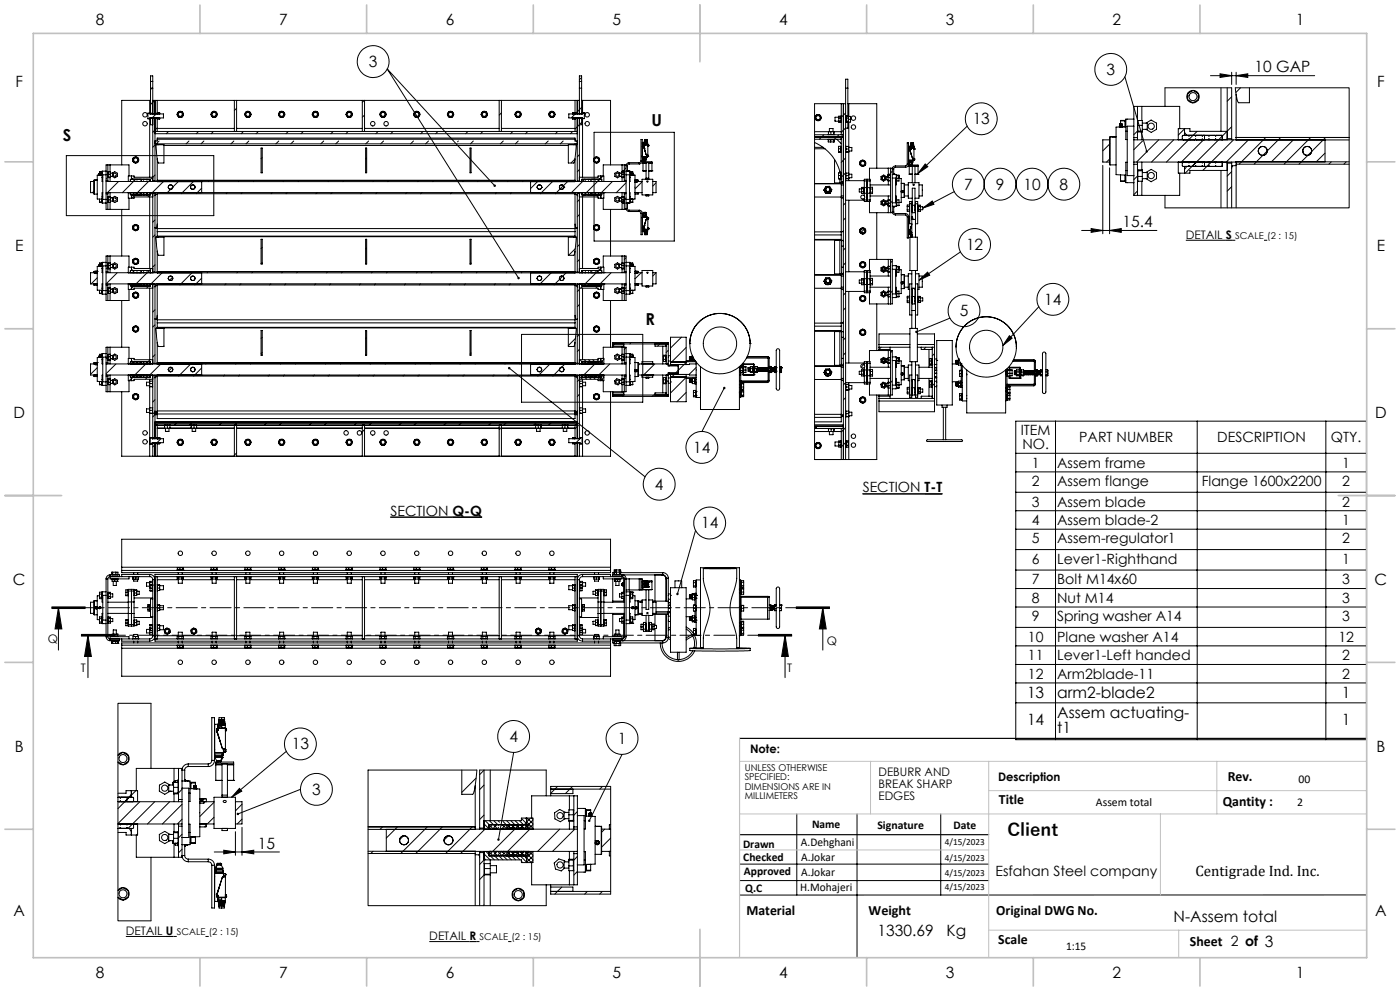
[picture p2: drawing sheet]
<svg xmlns="http://www.w3.org/2000/svg" width="420mm" height="297mm" viewBox="0 0 420 297" stroke-linecap="round" stroke-linejoin="round" font-family="sans-serif">
<defs><g id="words">
<text font-size="5.3" x="302.2" y="250.7">Client</text>
<g font-size="4.9">
<text x="195.4" y="37.7">U</text>
<text x="18.9" y="42.4">S</text>
<text x="193.7" y="97.5">R</text>
</g>
<g font-size="4.7">
<text x="28.7" y="7.6">8</text>
<text x="83.7" y="7.6">7</text>
<text x="133.7" y="7.6">6</text>
<text x="183.7" y="7.6">5</text>
<text x="233.7" y="7.6">4</text>
<text x="283.7" y="7.6">3</text>
<text x="333.7" y="7.6">2</text>
<text x="388.7" y="7.6">1</text>
<text x="110.7" y="20.1">3</text>
<text x="332" y="22.4">3</text>
<text x="376.4" y="21.6">10 GAP</text>
<text x="4.6" y="26.1">F</text>
<text x="413.1" y="26.1">F</text>
<text x="291.8" y="37.2">13</text>
<text x="289.2" y="56.8">7</text>
<text x="298.7" y="56.8">9</text>
<text x="307.1" y="56.8">10</text>
<text x="317.9" y="56.8">8</text>
<text x="336.7" y="68">15.4</text>
<text x="4.5" y="75.3">E</text>
<text x="289.8" y="74.9">12</text>
<text x="413" y="75.3">E</text>
<text x="287.9" y="94.7">5</text>
<text x="313.3" y="91.3">14</text>
<text x="4" y="125.3">D</text>
<text x="412.5" y="125.3">D</text>
<text x="208" y="135.7">14</text>
<text x="196.5" y="146.7">4</text>
<text x="210.3" y="158.4">14</text>
<text x="3.9" y="175.3">C</text>
<text x="412.4" y="175.3">C</text>
<text x="308.1" y="209.3">13</text>
<text x="317.2" y="209.3">arm2-blade2</text>
<text x="402.6" y="209.3">1</text>
<text x="317.2" y="215.1">Assem actuating-</text>
<text x="308.1" y="217.4">14</text>
<text x="317.2" y="219.7">t1</text>
<text x="402.6" y="217.4">1</text>
<text x="4.4" y="225.3">B</text>
<text x="87.5" y="224.6">13</text>
<text x="152.8" y="222.3">4</text>
<text x="185.3" y="222.9">1</text>
<text x="412.9" y="225.3">B</text>
<text x="93.6" y="238.2">3</text>
<text x="77.4" y="254.3">15</text>
<text x="4" y="274.6">A</text>
<text x="412.5" y="274.6">A</text>
<text x="263.3" y="280.5">1330.69</text>
<text x="284" y="280.5">Kg</text>
<text x="352.1" y="276.4">N-Assem total</text>
<text x="28.7" y="293.1">8</text>
<text x="83.7" y="293.1">7</text>
<text x="133.7" y="293.1">6</text>
<text x="183.7" y="293.1">5</text>
<text x="233.7" y="293.1">4</text>
<text x="283.7" y="293.1">3</text>
<text x="333.7" y="293.1">2</text>
<text x="388.7" y="293.1">1</text>
</g>
<text font-size="4.5" x="358.6" y="262.6">Centigrade Ind. Inc.</text>
<g font-size="4.2">
<text x="306.2" y="130.5">ITEM</text>
<text x="306.7" y="134.6">NO.</text>
<text x="323.8" y="132.6">PART NUMBER</text>
<text x="365.2" y="132.6">DESCRIPTION</text>
<text x="399.3" y="132.6">QTY.</text>
<text x="309.5" y="140.2">1</text>
<text x="317.2" y="140.2">Assem frame</text>
<text x="402.7" y="140.2">1</text>
<text x="258.8" y="147.6">SECTION T-T</text>
<text x="309.5" y="145.6">2</text>
<text x="317.2" y="145.6">Assem flange</text>
<text x="360.5" y="145.6">Flange 1600x2200</text>
<text x="402.7" y="145.6">2</text>
<text x="117.1" y="154.6">SECTION Q-Q</text>
<text x="309.5" y="151.8">3</text>
<text x="317.2" y="151.8">Assem blade</text>
<text x="402.7" y="151.8">2</text>
<text x="309.5" y="157.4">4</text>
<text x="317.2" y="157.4">Assem blade-2</text>
<text x="402.7" y="157.4">1</text>
<text x="309.5" y="162.8">5</text>
<text x="317.2" y="162.8">Assem-regulator1</text>
<text x="402.7" y="162.8">2</text>
<text x="309.5" y="168.9">6</text>
<text x="317.2" y="168.9">Lever1-Righthand</text>
<text x="402.7" y="168.9">1</text>
<text x="309.5" y="175.1">7</text>
<text x="317.2" y="175.1">Bolt M14x60</text>
<text x="402.7" y="175.1">3</text>
<text x="309.5" y="180.7">8</text>
<text x="317.2" y="180.7">Nut M14</text>
<text x="402.7" y="180.7">3</text>
<text x="309.5" y="186.1">9</text>
<text x="317.2" y="186.1">Spring washer A14</text>
<text x="402.7" y="186.1">3</text>
<text x="308.4" y="192.3">10</text>
<text x="308.4" y="197.9">11</text>
<text x="317.2" y="192.3">Plane washer A14</text>
<text x="317.2" y="197.9">Lever1-Left handed</text>
<text x="401.5" y="192.3">12</text>
<text x="402.7" y="197.9">2</text>
<text x="308.4" y="203.4">12</text>
<text x="317.2" y="203.4">Arm2blade-11</text>
<text x="402.7" y="203.4">2</text>
<text x="368.3" y="234.1">Rev.</text>
<text x="299.7" y="240.9">Title</text>
<text x="366.8" y="241.6">Qantity :</text>
<text x="298.6" y="262.6">Esfahan Steel company</text>
<text x="223.9" y="274.2">Material</text>
<text x="260.6" y="274.2">Weight</text>
<text x="298.9" y="274.2">Original DWG No.</text>
<text x="299.5" y="282.8">Scale</text>
<text x="357" y="283.6">Sheet 2 of 3</text>
</g>
<g font-size="3.5">
<text x="355.7" y="71.6">DETAIL S</text>
<text x="14.3" y="192.6">Q</text>
<text x="248.1" y="193.2">Q</text>
<text x="24.3" y="201.5">T</text>
<text x="236.1" y="201.5">T</text>
<text x="225" y="225.7">Note:</text>
<text x="263.6" y="232.6">DEBURR AND</text>
<text x="263.6" y="236.1">BREAK SHARP</text>
<text x="263.6" y="239.7">EDGES</text>
<text x="299.4" y="234.1">Description</text>
<text x="389.6" y="234.7">00</text>
<text x="328.8" y="241.6">Assem total</text>
<text x="389.2" y="241.6">2</text>
<text x="243.6" y="248.1">Name</text>
<text x="263.2" y="248.5">Signature</text>
<text x="286" y="248.5">Date</text>
<text x="222.9" y="254">Drawn</text>
<text x="240.3" y="253.6">A.Dehghani</text>
<text x="240.4" y="257.9">A.Jokar</text>
<text x="223" y="258.1">Checked</text>
<text x="223.2" y="262.1">Approved</text>
<text x="240.4" y="262.4">A.Jokar</text>
<text x="223.6" y="267.4">Q.C</text>
<text x="240.1" y="267.1">H.Mohajeri</text>
<text x="37.8" y="280.3">DETAIL U</text>
<text x="128.8" y="281.8">DETAIL R</text>
<text x="319.8" y="284.6">1:15</text>
</g>
<g font-size="2.8">
<text x="370.6" y="71.6">SCALE (2 : 15)</text>
<text x="223.4" y="231">UNLESS OTHERWISE</text>
<text x="223.4" y="233.8">SPECIFIED:</text>
<text x="223.4" y="236.7">DIMENSIONS ARE IN</text>
<text x="223.4" y="239.5">MILLIMETERS</text>
<text x="283.5" y="253.2">4/15/2023</text>
<text x="283.5" y="258.1">4/15/2023</text>
<text x="283.5" y="262.7">4/15/2023</text>
<text x="283.5" y="266.6">4/15/2023</text>
<text x="53" y="280.3">SCALE (2 : 15)</text>
<text x="143.8" y="281.8">SCALE (2 : 15)</text>
</g>
</g></defs>
<g fill="none" stroke="#000" stroke-width=".3">
<path d="M44.4 35.6h.6M44.9 30.1h.3M44.9 30.1h-8.4v19.3M44.9 30.1v3.8M44.9 35.6v17.5M45 33.8h.1M45 33.9h-.6v1.7l.8 .1M45 33.8v.3h4v1.2h-4l.2 .4M45 33.8h.2M45.1 33.8v.3M45.1 35.3v.4M45.2 24.4v2"/>
<path d="M45.2 24.4v-1.6h.6v1.6M45.2 35.3v2.1h.6M45.2 35.4h2M45.2 26.4h.6M45.2 24.4h.6M45.2 26.4v7.7M45.6 26.4l-.4 .4M45.8 34.1h.1M45.8 35.4v19M45.8 24.4v2M45.8 26.4v7.7M45.8 30.1h128"/>
<path d="M46.4 30.1l-1.2 1.2M46.5 34.1h.1M46.5 35.4v18.9M46.5 30.1v4M46.5 39.4h126.7M46.8 34.1l-1.2 1.2M47.2 33.8h.7v.3M47.2 30.1v4M47.2 35.3v4.1M47.2 38.5h23.1M47.2 38.3l-1.4 1.3M47.2 33.9h.7"/>
<path d="M47.2 33.8v.3M47.2 35.3v.4M47.9 35.3v.4h-.7M50.6 39.4l-.7 .7M53.6 33.5h1l.4 .8-.4 .8h-1l-.4-.8zM59.5 39.4l-.6 .7M63.8 33.5h.9l.5 .8-.5 .8h-.9l-.5-.8zM64 39.4l-.6 .7M70.3 30.1v9.3M71 30.1v9.3M71 38.5h37.7M71 32.5l-.7 .6"/>
<path d="M73 39.4l-.6 .7M73.9 33.5h.9l.5 .8-.5 .8h-.9l-.5-.8zM77.5 39.4l-.7 .7M84 33.5h.9l.5 .8-.5 .8h-.9l-.4-.8zM86.5 39.4l-.7 .7M91 39.4l-.7 .7M94.2 33.5h.9l.5 .8-.5 .8h-.9l-.5-.8zM99.9 39.4l-.6 .7M104.3 33.5h.9l.5 .8-.5 .8h-.9l-.4-.8zM104.4 39.4l-.6 .7M108.7 30.1v9.3M109.3 30.1l-.6 .6"/>
<path d="M109.4 30.1v9.3M109.4 38.5h40.4M109.4 34.5l-.7 .6M113.4 39.4l-.7 .7M114.4 33.5h1l.4 .8-.4 .8h-1l-.4-.8zM117.9 39.4l-.7 .7M124.6 33.5h.9l.4 .8-.4 .8h-.9l-.5-.8zM126.9 39.4l-.7 .7M131.4 39.4l-.7 .7M134.7 33.5h.9l.5 .8-.5 .8h-.9l-.5-.8zM140.4 39.4l-.7 .7M144.9 33.5h.9l.4 .8-.4 .8h-.9l-.5-.8z"/>
<path d="M144.9 39.4l-.7 .7M149.8 30.1v9.3M150.4 30.1v9.3M150.4 38.5h22.1M150.4 33.8l-.6 .7M153.8 39.4l-.6 .7M155 33.5h.9l.5 .8-.5 .8h-.9l-.5-.8zM158.3 39.4l-.6 .7M165.1 33.5h.9l.5 .8-.5 .8h-.9l-.5-.8zM167.3 39.4l-.6 .7M171.8 35.3v.4h.7M171.8 33.9h.6"/>
<path d="M171.8 39.4l-.7 .7M172.4 33.8v.3M172.4 35.3v.4M172.5 33.8h-.7v.3M172.5 30.1v4M172.5 35.3v4.1M172.5 35.4h2M173.2 30.1v4M173.2 35.3v19M173.8 34.1h.1M173.8 35.4v19M173.8 24.4v2"/>
<path d="M173.8 24.4v-1.6h.7v1.6M173.8 26.4v7.7M173.8 26.4h.7M173.8 24.4h.7M174.5 24.4v2M174.5 30.1h.3M174.5 33.8h.1M174.5 35.7h.1M174.5 26.4v7.7M174.5 35.3v2.1h-.7M174.5 32.2l-3.1 3.1M174.5 36.7l-2 2"/>
<path d="M174.5 23.2l-.7 .7M174.6 33.8v.3M174.6 35.3v.4M174.6 33.8h.1M174.6 33.8v.3h-4v1.2h4l-.1 .4M174.6 33.9h.7M174.8 30.1h8.4v19.3M174.8 30.1v3.8M174.8 35.6v17.5M175.3 33.9h.1M175.3 33.9v1.7h-.7M178.2 39.6h24.1v32.6h-24.1z"/>
<path d="M244.4 39.5h8M245 34.5h.9l.4 .8-.4 .8h-.9l-.5-.8zM248.5 39.5v.8M248.8 39.5v-1h1.1v1M249.3 39.5v.8M250.1 39.5v.8M250.2 39.5v.9M251.6 35.1h-1.1v1.2h1.8M251.6 35.4h.7M252.3 34.8v1.9M252.4 34.8h-.8v1.9h.8M252.4 31.1v9.3"/>
<path d="M253 31.1v106.6M253.7 31.1h-9.3v106.6h9.3M253.7 26.4v-2.7h.7v2.7M253.7 26.4h.7M253.7 34.8h.8v1.9h-.8M253.7 26.4v111.3M253.7 33.9l-1.3 1.3M253.8 34.8v1.9zM253.8 34.8v1.5M253.8 36.3v.4M253.8 36.7h.1M253.8 35.4h.7"/>
<path d="M253.8 36.3h.7M253.8 34.8h.1M254.4 31.1h.2M254.4 36.7v1.7h-.7l-1.3 1.3M254.4 26.4v8.4M254.5 34.9h.7M254.5 34.9h.7v1.7h-.7M254.5 35.8h.7M254.6 31.1h8.4v19.3M254.6 31.1v3.8M254.6 36.6v17.5M290.2 37.8l-14.8 14.2"/>
<path d="M335.8 37.3l.2 .3M335.9 38.1h-1.1v14.2l2.9 .2M335.9 38v.1M336 37.6l-.1 .2M336.2 36.2h1.5M336.2 37v-.9h1.3v1.9M336.3 37.7l-.5 .1v.2h.5M336.3 37.7v.3M336.3 37.7h.5v.3M336.6 37.6h-.6M336.6 37.6l.1 .1M336.7 38l-.8 .1"/>
<path d="M336.7 37.2l-.4-.2h-.3l-.2 .3M336.7 37.2l-.9 .1M336.7 37.2l-.1 .4M336.7 38h.1M336.8 38h.7M336.8 38h-.5M337.5 23l6.5 22.4M337.5 38h.1M337.6 36.2v1.8zM337.7 39.3v2.5h.5M337.7 38h-1M337.7 39.3h.5"/>
<path d="M340.1 35.7h-2.4v3.6M340.1 35.7v2.1M340.1 37.8v14.8M340.1 37.8h-1.9v14.8h1.9M341.2 31.9h1.3M341.2 39.4h.1M341.2 36.2h.1M341.2 31.9v9.3M341.2 31.9h-1.1v3.8M341.2 39.3l-1.1 1.1M341.3 36.1h1.4v3.4h-1.4zM341.3 39.3h1.4"/>
<path d="M341.3 37.6h1.4M342.5 31.9h11.4v6.7M342.5 31.9v4.2M342.5 39.5v2.4M342.7 36.9h1.5v1.9h-1.5M343.8 38.8h.1M343.8 36.9l1.5-.9 1.7 .9v1.9l-1.6 .9-1.6-.9M349.5 31.9v-5.6h20v15.3M355.4 38.6v2M355.4 39.6l.6 1M355.4 38.6l-1.9 1.9M356.3 28l1.7-.9 1.5 1-.1 1.8-1.6 .9-1.5-1z"/>
<path d="M359.1 39.4l-2.5 2.5M363.1 22.7h31.3M366 22.1l3.5 .6-3.5 .5zM366.3 26.3v13.1M368.2 39.4h-11.2v-.8h-3.5v3.3M368.2 26.3v15.6M369.5 21.7v3.6M369.5 38l-2.8 2.8M369.5 29l-1.3 1.3M370.8 28.3v13.6M370.8 22.7l3.5-.6v1.1zM370.8 21.7v3.6"/>
<path d="M372.1 26.3l-1.3 1.4M374.8 26.3v4.5h-3.3l-.4-1.2-.5-3.3h34.1v36h-55.2v-3.7M19.9 46.6h44.2v18h-44.2zM28.2 54.4h-1v3.3h1M28.2 57.3l-.5 .4M28.3 54v4.2M28.3 58.2h.9M28.3 54h.2M28.6 54h.6zM29.7 52.1h.4M29.7 52.3v.2M29.7 52.1v.2"/>
<path d="M29.7 52.3h.2M29.7 52.5h.1M29.7 52.5h-.5v7.2h1.4M29.7 52.3h.1M29.8 52v-.5h.7v1M29.8 59.7v.9h.7v-.9M29.8 51.6h.8M29.9 52.3l.2 .2M29.9 52.3v.2M29.9 52.5h.7M29.9 52.5h-.2M30.1 52.2l-.4 .1"/>
<path d="M30.1 52.2v.1M30.1 52.5h.1M30.1 52.5h-.4M30.1 52.1v.1M30.5 52.5h.1M30.6 51.6v.9zM30.6 59.7v.9M30.6 59v1.9h1.2M30.6 53.1v1.3h.2M30.6 59h.2M30.6 53.1h.2M30.8 57.8h-.2v1.2"/>
<path d="M31.8 59.8v1.1M31.8 51.3h-1.2v1.8M31.8 51.3v1.1M31.8 52.4v7.4M31.8 52.4h-1v7.4h1M31.8 57.7h15.4M31.8 54.4h15.4M31.8 54.1h.5M31.8 58.1h.5M31.9 58.1h-.1M32.3 54.1v.3M32.3 57.7v.4"/>
<path d="M32.3 49.4h.7M32.3 49.4h-.5v1.9M32.3 49.4v4.7M32.3 58.1v4.7M32.3 53.2h.1M32.3 51.6h.1M32.3 59h.1M32.3 53.1l-.5 .6M32.4 51.5h.7v1.7h-.7zM32.4 58.9h.7v1.7h-.7zM32.4 59.1h.7M32.4 53.1h.7"/>
<path d="M32.4 59.9h.7M32.4 52.2h.7M33 49.4v2.1M33 53.2v1.2M33 57.7v1.2M33 49.4h5.7v3.3M33.1 51.9h.7v.9h-.7M33.1 59.3h.7v1h-.7M33.6 59.3h.1M33.6 52.8h.1M33.6 59.3l.8-.5 .8 .5v1l-.8 .4-.7-.4M33.7 51.9l.7-.4 .8 .4v.9l-.8 .5-.8-.5"/>
<path d="M35.6 54.4l-3.4 3.3M38.5 57.7h.1M38.5 54.4h.1M38.5 57.7v1.7h1.7v-.4h5.6M38.7 59.4v3.4h-5.7M39.2 57.7v.7h5.9v-.7M39.2 54.4v-.7h5.9v.7M39.4 52.7v1M39.4 58.4v1M39.4 53.3l.4 .5h2.6v.6M39.9 47.4l.8-.4 .8 .5v.9l-.8 .5-.8-.5zM40 58.4h.2"/>
<path d="M40 57.7h.2M40 53.7h.2M40 54.4l-3.3 3.3M40.1 54.3l.1 .1M40.1 54.3l-.1 .1M40.7 53.7l-.6 .6M41 58.4h.2M41 57.7h.2M41 54.4h.2M41 53.7h.2M41.2 57.7l-.7 .7M42 58.4h.2"/>
<path d="M42 57.7h.2M42 54.4h.2M42 53.7h.2M42.4 57.7v.7h-2.6l-.4 .5M43 58.4h.2M43 57.7l.1 .2M43 53.7h.2M43.1 57.7v.2M43.1 54.3l.1 .1M43.1 54.3l-.1 .1M43.1 54.4h.1M43.1 54.3v.1"/>
<path d="M43.2 57.7l-.1 .2M44 58.4h.2M44 57.7l.1 .2M44 53.7h.2M44.1 57.7v.2M44.1 54.3l.1 .1M44.1 54.3l-.1 .1M44.1 54.3v.1M44.1 54.4h.1M44.2 57.7l-.1 .2M44.9 59v21.5M45 57.7l.1 .2"/>
<path d="M45 53.7l.1 .2M45.1 58.3l-.7 .7M45.1 54.3l-.1 .1M45.1 54.4h.1M45.1 57.7h.1M45.8 57.7h.1M45.8 54.4h.1M45.8 53.1h-5.6v-.4h-1.7v1.7M45.8 57.7v24M45.8 57.9h.7M45.8 54.3h.7M46.5 57.7v.2"/>
<path d="M46.5 54.3v.1M46.5 57.9v23.7M46.5 43.1h126.7M46.5 42.3h.7M46.5 40.1h126.7M46.5 52.5l-7 6.9M46.5 43.5l-.7 .6M46.8 43.4h2.4v5.5h-1.7l-.1-.2zM47.2 58.3h-.6l-.1 .4M47.2 43.1v.3M47.2 42.3v-.9h125.3v.9M47.2 47.6v6.8h125.3v-6.8"/>
<path d="M47.2 54h125.3M47.2 58.1h125.3M47.2 41.7h125.3M47.7 42.3l-.9 .8M49.2 43.6h121.3M49.4 54.1l-4.3 4.2M50.5 56.1h.1M51.2 56.8l-1 .9M51.8 56.1h.1M53.5 54.4l-2.3 2.3M56.7 42.3l-.9 .8M57.1 56.1h.1"/>
<path d="M58.3 54.1l-3.9 4M58.5 56.1h.1M60.5 54.4v3.3M60.5 56.4l-1.7 1.7M61.2 42.3l-.9 .8M62.8 54.1l-.3 .3M68.2 57.7l-.4 .4M70.2 42.3l-.9 .8M71.8 54.1l-.4 .3M72.7 57.7l-.4 .4M74.6 42.3l-.8 .8M76.3 54.1l-.3 .3"/>
<path d="M78.3 44.4h.4v7.4h-.4zM78.7 51.7l-.1 .1M78.7 47.2l-.4 .4M81.6 57.7l-.3 .4M83.6 42.3l-.8 .8M85.3 54.1l-.4 .3M86.1 57.7l-.3 .4M88.1 42.3l-.9 .8M89.8 54.1l-.4 .3M95.1 57.7l-.3 .4M97.1 42.3l-.9 .8M98.8 54.1l-.4 .3"/>
<path d="M99.6 57.7l-.3 .4M101.6 42.3l-.9 .8M103.3 54.1l-.4 .3M108.6 57.7l-.4 .4M109.7 44.4h.3v7.4h-.3zM110 47.3l-.3 .4M110.6 42.3l-.9 .8M112.2 54.1l-.3 .3M113.1 57.7l-.4 .4M115.1 42.3l-.9 .8M116.7 54.1l-.4 .3M122.1 57.7l-.4 .4"/>
<path d="M124 42.3l-.8 .8M125.7 54.1l-.4 .3M126.5 57.7l-.3 .4M128.6 42.3l-.9 .8M130.2 54.1l-.4 .3M135.5 57.7l-.3 .4M137.5 42.3l-.2 .2M139.2 54.1l-.4 .3M141 44.4h.3v7.4h-.3zM142 42.3l-.9 .8M143.7 54.1l-.4 .3M148.4 55.7l-32.2-35 39.4 62.7"/>
<path d="M149 57.7l-.3 .4M151 42.3l-.9 .8M152.6 54.1l-.3 .3M153.5 57.7l-.4 .4M155.5 42.3l-.9 .8M157.1 54.1l-.3 .3M159.2 54.4v3.3M161.1 56.1h.1M161.3 54.4l-2.1 2.1M162.5 56.1h.1M164.5 42.3l-.9 .8M166.1 54.1l-4 4"/>
<path d="M167.8 56.1h.1M168.9 42.3l-.8 .8M169.2 56.1h.1M170.5 43.4h2.4l-.4 4-.4 1.5h-1.6zM170.6 54.1l-4 4M172.5 47.7l-1.2 1.2M172.5 58.3h.6l.1 .4M172.5 43.1v.3M172.5 57.7h15.3M172.5 54.4h15.3M172.5 42.3h.7M173.2 57.7v.2"/>
<path d="M173.2 54.3v.1M173.2 57.9v23.7M173.2 57.9h.6M173.2 54.3h.6M173.8 57.7h.1M173.8 54.4h.1M173.8 57.7v24M173.8 53.1h5.6v-.4h1.8v1.7M173.8 59.8l-.6 .7M173.8 46.4l-.6 .6M173.8 50.8l-.6 .7M174.6 58.3l.1 .1"/>
<path d="M174.6 57.7v.7h5.8v-.7M174.6 54.4v-.7h5.8v.7M174.6 54.3l.1 .1M174.6 54.4h.1M174.6 57.7h.1M174.7 57.7l-.1 .2M174.7 53.7l-.1 .2M174.8 59v21.5M175.4 58.4h.3M175.4 57.7l.2 .2M175.5 54.4h.1M175.6 57.7v.2"/>
<path d="M175.6 54.3l.1 .1M175.6 54.3l-.2 .1M175.6 54.4h.1M175.6 54.3v.1M175.7 57.7l-.1 .2M175.7 53.7h-.3l-3.9 4M176.4 58.4h.3M176.4 57.7l.2 .2M176.4 53.7h.3M176.6 57.7v.2M176.6 54.3l.1 .1M176.6 54.3l-.2 .1"/>
<path d="M176.6 54.3v.1M176.6 54.4h.1M176.7 57.7l-.1 .2M177.2 57.7v.7h2.7l.3 .5M177.4 58.4h.3M177.4 57.7h.3M177.4 54.4h.3M177.4 53.7h.3M178.2 47.5l.7-.5 .8 .4 .1 1-.8 .5-.8-.5zM178.4 58.4h.3M178.4 57.7h.3M178.4 53.7h.3"/>
<path d="M178.4 54.4h.3M179.4 58.4h.3M179.4 57.7h.3M179.4 53.7h.3M179.4 54.4h.3M179.7 58.4l-.6 .6M180.2 52.7v1M180.2 58.4v1M180.2 53.3l-.3 .5h-2.7v.6M180.9 52.7l-6.3 6.3M181 59.4v3.4h5.6M181.2 57.7h.1"/>
<path d="M181.2 54.4h.1M181.2 57.7v1.7h-1.8v-.4h-5.6M183.7 54.4l-4 4M186 59.3h.1M186 52.8h.1M186 51.9l-.8-.4-.8 .4v.9l.8 .5 .8-.5M186 59.3l-.8-.5-.8 .5v1l.8 .4 .8-.4M186.5 51.5v.4h-.7v.9h.7M186.5 51.5l-.1 .4M186.5 51.5h.3M186.5 59.3h-.7v1h.7v.4M186.5 51.5h.7v1.7h-.7z"/>
<path d="M186.5 59.1h.7M186.5 53.1h.7M186.5 59.9h.7M186.5 52.2h.7M186.6 49.4h.7M186.6 49.4v2.1M186.6 53.2v1.2M186.6 57.7v1.2M186.6 49.4h-5.6v3.3M186.8 51.4v.1M186.8 51.5h.1M186.8 51.3v.1"/>
<path d="M186.8 51.3h.4M187.2 53.2h.1M187.2 51.6h.1M187.2 59h.1M187.3 57.7v.4M187.3 54.1v.3M187.3 51.1l-.1 .4M187.3 49.4v4.7M187.3 58.1v4.7M187.3 49.4h.5v1.9M187.3 54.1h.5M187.3 58.1h.5"/>
<path d="M187.8 59.8v1.1M187.8 51.3v1.1M187.8 51.3h1.2v1.8M187.8 52.4v7.4M187.8 52.4h1v7.4h-1M187.8 59.3l-.5 .5M187.8 50.3l-.5 .5M187.8 54.8l-2.9 2.9M188.2 51.1l.1 .2M188.2 49.7v1.6M188.4 51.3h.3M188.8 49.1l-.4 .2-.2 .4"/>
<path d="M188.8 48.8a.95 .95 0 0 0-1 .9h.4M188.8 48.8v.3M188.8 48.8h3M188.8 49.1h3M188.8 57.8h.2v1.2M188.8 59h.2M188.8 53.1h.2M189 59v1.9h-1.2M189 53.1v1.3h-.2M189 51.6h.8M189 52.5h.8M189.1 59.7v.9z"/>
<path d="M189.1 51.6v.9zM189.2 59.7h.1M189.2 59.7h.6M189.5 52.1h.5M189.5 52.1l.1 .1M189.6 52.2l.3 .1M189.6 52.2v.1M189.8 52.3l-.3 .2h.5M189.8 52.3l.2 .2M189.8 52.3v.2M189.8 52.5h.2M189.8 52v-.5h-.6v1"/>
<path d="M189.8 59.7v.9h-.6v-.9M189.9 52.3h.1M190 52.5h.1M190 52.5h.5v7.2h-1.5M190 52.1l-.1 .2M190.5 54h1v.4M190.5 54h.1M190.5 57.7h2.1M190.5 54.4h2.1M190.6 54v.3h.4v-.3M190.8 54v.3M191.1 54h.1"/>
<path d="M191.1 54.4v.2h-.6M191.5 57.7v.5h-1M191.8 48.8v.3M192.3 48.2l-.5 .6M192.3 48.2v-6.4h.4v6.4M192.3 48.2h.4M192.6 53.7h3.2v4.7h-3.2zM192.6 54.5l-2.1 2.1M192.7 48.2a.9 .9 0 0 1-.9 .9M192.7 42.8h.5v.7M192.7 42.9h.1M192.7 47.1h1.3"/>
<path d="M192.7 43.8h.1M192.7 47h.1M192.7 46.5h.1M192.7 46.6h.1M192.7 42.8v4.3M192.8 47.5h1M192.8 47.8h1M192.8 47.8l.2 .5h.6M192.8 47.3v.2M192.8 47.5v.1M192.8 47.6h.9M192.8 47.6v.2"/>
<path d="M192.9 51.2h.1M192.9 51.2v-2.7h2.7v2.7M192.9 48.7h2.7M192.9 51.2h.9M193.1 48.4v.1M193.1 43.7h.1M193.1 43.5h.1M193.1 48.3h.5v.2l-.5-.1M193.1 48.3h.1M193.1 43.5v.2M193.1 43.6v.1M193.1 43.5v.1"/>
<path d="M193.1 43.6h.1M193.1 43.8h.1M193.1 48.4h.1M193.1 48.3v.2M193.1 44l.8 2.4M193.1 43.9h.1M193.1 44l.4 1.4M193.1 43.4v.6M193.2 43.4h1.1M193.2 43.4h.1M193.2 43.1h.6M193.3 42.8h.5"/>
<path d="M193.3 42.8h.1M193.3 42.6h.5M193.3 42.5h.5M193.3 44.6h.1M193.3 42.6v.2M193.3 42.6h.2M193.3 42.5h.2M193.3 43.4h.1M193.3 42.3h.9M193.3 42.1h.5M193.3 42.3v.2M193.3 42.1l.2 .1"/>
<path d="M193.4 43.4h.1M193.4 42.8l.1 .1M193.4 42.9h-.2h.6M193.4 42.9h.4M193.4 42.8h.4M193.5 42.9h-.1M193.5 42.5h.1M193.5 42.6h.3M193.5 42.5h.3M193.5 42.9h.3M193.5 42.9h.1M193.5 42.6h.1"/>
<path d="M193.5 42.2h.1M193.5 42.3h.3M193.5 42.2h.3M193.5 42.5v.1M193.5 42.3h-.2M193.5 42.2v.1M193.5 48.3h.1M193.6 48.3h.1M193.7 47.6h.2M193.7 47.6l.1 .2M193.8 42.9h.5M193.8 42.9h.1"/>
<path d="M193.8 42.8h.5M193.8 42.6h.5M193.8 42.6h.1M193.8 42.5h.1M193.8 42.5h.4M193.8 41.8h-.4l-.1 .3M193.8 42.1h.4M193.8 41.8h.4v.3M193.8 42.8v.1M193.8 42.2v.1M193.8 42.2h.1M193.8 42.9h.3"/>
<path d="M193.8 42.8h.3M193.8 42.6h.3M193.8 42.5h.3M193.8 42.3h.3M193.8 42.2h.3M193.8 42.6h.2M193.8 42.5h.2M193.8 42.2h.2M193.8 41.8v1.6M193.8 48.8h-.9l.9 .1M193.8 47.5h.2M193.8 47.8h.2"/>
<path d="M193.8 58.4v.3h.8v-.3M193.8 47.3v.2M193.8 48.8v4.9M193.8 53.4h.8M193.8 47.5l-.1 .1M193.8 47.8l-.2 .5M193.9 46.4l.1 .1M193.9 47.6l.1 .2M194 47.8l-.4 .5M194 47.3v.2M194 47.5l-.1 .1M194 42.6h.1"/>
<path d="M194 42.2l.1 .1M194 46.5h.1M194 46.5h.3M194 47.1h.1M194 42.2h.1M194 42.5v.1M194 46.5v.8h-1.3M194 46.9h.3M194.1 42.9h.1M194.1 42.5h-.1M194.1 42.2h-.1M194.1 42.6h.2"/>
<path d="M194.1 42.5h.1M194.1 42.3h.1M194.1 42.9h.2M194.2 43.4h.1M194.2 42.3v.2M194.2 42.1l-.1 .1M194.3 42.6v.2M194.3 42.8h-.2M194.3 42.9v3.5M194.3 43.8h.1M194.3 43.4h.1M194.3 43.4l.1 .2"/>
<path d="M194.3 46.8v.1M194.3 46.6h.1M194.3 43.6h.1M194.3 43.6v.2M194.3 43.5h.1M194.3 43.4v.1M194.3 43.5l.1 .1M194.3 46.8h.1M194.3 46.7h.1M194.3 46.6l.1 .1M194.3 46.4v.1M194.3 46.5v.1"/>
<path d="M194.3 46.9v.1M194.3 43.4l-1.2 .1v.5M194.3 46.6v.3M194.3 46.4l-.3 .1M194.3 46.6l-.3 .1M194.4 43.7l-.1 .1M194.4 43.7h.1M194.4 43.6v.1M194.4 43.6h.1M194.6 48.8h1l-1 .1M194.6 48.8v4.9M194.6 51.2h1"/>
<path d="M195.6 51.2h.1M195.8 54.4h1v3.3h-1M196.8 54.8l-1 1M244.4 42.7a13.5 13.5 0 0 1 7.7 9.1M244.4 59.1h8M244.4 41.7h8M244.4 41.1h8.6M244.4 55h8M244.4 44.2h2.5M244.4 40.4h8.6M244.4 44.6h3.1M247.2 40.4l-1.4 1.3"/>
<path d="M247.2 56.9l.6 1.1M247.2 56.9v.1M247.4 57.3l.3 .4M247.5 57.4v.1M247.5 56.4l-.1 .1M247.7 56.8a.67 .67 0 0 0 .7 .7 .67 .67 0 0 0 .6-.7M248.1 58l.6-.1-.6 .1M248.3 57.9h.2M248.5 41.7v.8h1.8v-.6h-1.8M248.5 41.8h1.7zM249 57.9h.1M249 57.9l-1.2 .1"/>
<path d="M249.2 41.9v.6M249.3 57.4l-.1 .1M249.4 57.1l-.3 .5M249.5 56.8l-.6-1-1.2 .1-.5 1M249.5 56.8l-.5 1.1M250.1 40.3h.1M250.1 40.3l-1.6 .1M250.2 41.7l-.1 .8M250.4 47.8v7.1h1.6M251 41.7l1.4 1.4M251.6 52.6h.6M251.6 53.5h.6"/>
<path d="M251.6 44.6h.6M251.6 45.5h.6M251.7 40.4l-1.4 1.3M252 54.9h.3M252 51.4v.4M252 53.6v1.3M252.2 43.8v1.8M252.2 51.8v1.8M252.2 53.6h.1M252.2 45.6h.2M252.3 54.9h.6M252.3 43.9v1.7z"/>
<path d="M252.3 51.9v1.7zM252.4 55.1v4M252.4 59.3h.5l.1 .4M252.4 58.7h.6M252.4 41.1v13.3h.6M252.4 43.9l-.8-.1v1.8h.6M252.4 55.4h.6M252.4 51.9l-.8-.1v1.8h.8M252.4 54.9v.2M252.4 59.1v10.4M252.5 54.4l-.2 .5M252.9 54.9h-.9"/>
<path d="M253 54.5l-.1 .4M253.7 43.9h.9M253.7 54.1h5.6M253.7 47.3l-1.3 1.4M253.8 45.5v.1M253.8 43.9v1.6M253.8 43.9h.1M253.8 53.5l-.1 .1M253.8 51.9v1.6M253.8 51.9l-1.4 1.3M253.8 45.5h.1M253.8 51.9h.8"/>
<path d="M253.8 53.6h.8M253.8 52.6h.8M253.8 53.5h.8M253.8 44.7h.8M253.8 45.5h.8M254.6 44.2h1v1.1h-1M254.6 52.2h1v1.1h-1M254.6 45.6h-.9M258 48.5l.8-.5 .8 .4v1l-.7 .4-.8-.4zM258.5 56.6h-.7v.9h.7M258.5 56.5h.7M258.5 57.5h.7"/>
<path d="M258.5 56.2h.7v1.8h-.7zM259.2 57.9h.1M259.2 56.3h1.9M259.2 56.3v1.4M259.2 57.7h.1M259.3 59.9v.5h1.7v-.5M259.3 54.2v-.5h1.7v.5M259.3 54.2v3.7M259.3 57.9h1.7M259.3 54.2h1.7M259.3 59.9h1.7M259.3 57.9v.8"/>
<path d="M259.3 59.4v.5M260.1 53.7v6.7M261 54.2v3.7M261 58.7h6.2M261 55.4h6.2M261 57.9h.1M261 57.9v2M261.1 56.1h.7v1.9h-.7zM261.1 56.7h.7M261.1 57.6h.7M265.9 53.1l-1.1 1M265.9 53.8h.5"/>
<path d="M265.9 52.9l-.8-.4-.8 .4v.9l.8 .5 .8-.5M265.9 52.9v.9M266.4 52.5v.4h-.5M266.4 52.5l-.1 .4M266.4 52.5h.3M266.4 52.5h.7v1.7h-.7zM266.4 53.2h.7M266.4 54.1l.8 .1M266.5 50.4h.7M266.5 50.4h-5.7v3.3M266.5 50.4v2.1M266.5 54.2v1.2"/>
<path d="M266.5 58.7v1.2M266.7 52.3h.1M267.1 52.3l-.4-.1v.3v-.2M267.1 60h.1M267.1 52.6h.1M267.2 52.1l-.1 .4M267.2 50.4h.5v13.3h-.5M267.2 50.4v13.3M267.7 52.3h1.2v3.1h-.2M267.7 53.4h1v7.4h-1M267.7 51.3l-.5 .6M268.1 50.7l.1 1.6"/>
<path d="M268.5 52.2l-.2 .1M268.5 52.2l.1 .1M268.5 52.2v.1M268.6 49.7a.95 .95 0 0 0-.9 1h.4M268.6 50.1l-.5 .6M268.6 49.7h3M268.6 49.7v.4M268.6 50.1h3M268.7 58.8h.2v3h-1.2M268.7 54.1l.3 .1M268.9 52.6h.8M269 60v1.6"/>
<path d="M269 52.6v1.6zM269 52.5h.7v1.8h-.7zM269 59.9h.7v1.7h-.7zM269 60h-.3M269.7 53.5h.7v7.1l-1.4 .1M269.7 53.3h.1M269.7 53.1h.1M269.7 52.9l.1 .2M269.7 53.3l.1 .2h-.8M269.8 53.3h.1M269.8 53.1v.2M270.4 57.3a.33 .33 0 0 1 .5-.1 .33 .33 0 0 1 0 .5 .33 .33 0 0 1-.5-.2"/>
<path d="M270.4 59.2h.9M270.5 57.3h.3v.2l-.1 .1zM270.5 57.5l.2 .1M270.7 57.6h.1M270.8 57.5l-.1 .1M270.9 55h-.5h.9M271.3 55v4.2M271.3 58.7h1.2M271.3 55.4h1.2M271.6 49.7v.4M272.2 49.2l-.6 .5M272.2 49.2v-6.4h.4v6.4"/>
<path d="M272.2 49.2h.4M272.6 49.2a.9 .9 0 0 1-1 .9M272.6 43.8h.1M272.6 44.8h.1M272.6 48h1.3M272.6 47.9h.1M272.6 47.5h.1M272.6 48.5h1.1M272.6 48.3v.2M272.6 48.5l.1 .1M272.6 48.8h1.1M272.6 48.8l.3 .4h.6"/>
<path d="M272.7 48.6h.9M272.7 48.6l-.1 .2M272.8 52.2h.1M272.8 52.2v-2.7h2.6v2.7M272.8 52.2h.9M272.8 49.7h2.6M272.9 44.7h.1M272.9 44.5h.1M272.9 44.9l.8 2.5M272.9 44.9h.1M272.9 49.3l.6 .1M272.9 49.3h.1"/>
<path d="M272.9 44.5v.2M272.9 44.5l.1 .2M272.9 44.6l.1 .1M272.9 44.5v.1M272.9 44.6v.1M272.9 44.6h.1M272.9 49.4h.6M272.9 49.4v.1M272.9 49.4h.1M272.9 49.3v.2M273 44.5h.1M273 44.7h.1"/>
<path d="M273 44.5v.1M273 44.6v.1M273 44.6h.1M273 44.8h-.1M273 49.2v.1M273 44.5l-.1 .5M273.1 44.3h1.1M273.1 43.8v.6M273.1 44.1h.5M273.1 45.6h.1M273.2 43.6l-.1 .2h.5M273.2 43.6h.4"/>
<path d="M273.2 43.5h.4M273.2 43.5h.1M273.2 43.6h.1M273.2 43.3h.4M273.2 43.1h.4M273.2 43.1h.2M273.2 44.3v.1M273.2 43.3v.2M273.2 43.3h.2M273.2 44.4h.1M273.3 43.8h.1M273.3 43.9l-.2 .1h.5"/>
<path d="M273.3 43.9h.3M273.3 43.8h.3M273.3 43.8h-.7v4.2M273.3 43.9h.1M273.3 43.5h.1M273.3 43.6h.3M273.3 43.5h.3M273.3 43.8v.1M273.4 43.6h-.1M273.4 43.2v.1M273.4 43.1v.1M273.4 43.3h.2"/>
<path d="M273.4 43.1h.2M273.4 43.6h.2M273.4 43.5h.2M273.4 43.2h.2M273.4 43.2h.1M273.4 43.5v.1M273.4 49.2v.1M273.5 49.2v.1M273.5 49.4v.1M273.6 48.6h.2M273.6 48.6l.1 .2M273.6 44h.6"/>
<path d="M273.6 43.8h.1M273.6 43.8h.5M273.6 43.6h.5M273.6 43.6h.1M273.6 43.5h.1M273.6 43.5h.5M273.6 43.3h.5M273.6 43.3h.1M273.6 43.1h.1M273.6 42.8h-.4v.3M273.6 43.1h.5M273.6 42.8h.4l.1 .3"/>
<path d="M273.6 43.9h.1M273.6 43.2v.1M273.6 43.1v.1M273.6 43.9h.4M273.6 43.8h.4M273.6 43.6h.3M273.6 43.5h.3M273.6 43.3h.3M273.6 43.1h.3M273.6 43.9h.3M273.6 43.8h.3M273.6 43.2h.3"/>
<path d="M273.6 42.8v1.6M273.7 49.8h-.9l.9 .1M273.7 59.4h-1.2v-4.7h3.2v4.7h-1.2M273.7 48.5h.1M273.7 48.8h.1M273.7 48.3v.2M273.7 49.7v5.1M273.7 48.5l-.1 .1M273.7 48.8l-.2 .4M273.7 47.4h.1M273.7 47.4l.2 .1v.8h-1.3M273.8 47.4l.1 .1"/>
<path d="M273.8 48.6v.2M273.8 48.8l-.3 .4M273.8 48.3v.2M273.8 48.5v.1M273.9 43.6h.1M273.9 43.2v.1M273.9 47.5v.1M273.9 48h.1M273.9 43.2h.1M273.9 43.5v.1M273.9 47.9h.3M273.9 43.9h.1"/>
<path d="M273.9 43.5h.1M273.9 43.1v.1M273.9 43.5h.2M273.9 43.1h.2M273.9 43.6h.2M273.9 43.3h.2M273.9 43.8v.1M274 43.8h-.1M274 43.8h.1M274 43.9l.2 .1M274.1 43.3v.2M274.1 44.3v.1"/>
<path d="M274.1 43.6v.2M274.2 47.6h.1M274.2 47.8v.1M274.2 47.7h.1M274.2 47.4v.1M274.2 44.4h.1M274.2 47.5v.2M274.2 47.9l-1.6 .1M274.2 44.8h.1M274.2 44.5v.1M274.2 44v3.4M274.2 47.7v.2"/>
<path d="M274.2 44.6h.1M274.2 47.4l-.3 .1M274.2 47.7h-.3M274.2 44.4v.2M274.2 47.9h.1M274.2 44.6v.2M274.2 44.4v.1M274.2 47.6v.1M274.2 44.4h-1.2l.7 3M274.2 44.7v.1M274.2 44.7h.1M274.2 44.6v.1"/>
<path d="M274.5 49.8h.9l-.9 .1M274.5 52.2h.9M274.5 49.7v5.1M275.4 52.2h.1M275.7 55.4h1v3.3h-1M277.6 49.1l.7 .8-2.9 2.1zM286.3 57.4l-9.5 5M330.8 49.6v20.5M332.9 41.9h-2.1v6.7h2.1M332.9 50.3v19.8M332.9 47.7l-.9 .9M332.9 43.2l-2.1 2"/>
<path d="M333 41v8.4M333 41h1.8M333 49.4h1.8M333.7 41h1.1M336.2 52.4v2h1.3v-1.9M336.2 54.2h1.3M337.5 54.2h.2M337.6 52.5v1.7zM337.7 51.1v3.6h2.4M337.7 51.1h.5M338.2 48.6h-.5v2.5M340.1 52.6v2.1"/>
<path d="M340.1 41.9h64.6M340.1 48.6h30.7M340.1 49.2h1.1M340.1 41.2h1.1M340.1 54.7v3.9h1.1M341.2 41.2v.7M341.2 48.6v.6M341.2 58.6h1.3M341.2 54.2h.1M341.2 51h.1M341.2 49.2v9.4M341.2 57.3l-1.1 1"/>
<path d="M341.2 52.8l-1.1 1M341.3 51.2h1.4M341.3 52.9h1.4M341.3 50.9h1.4v3.4h-1.4zM342.5 48.6v2.3M342.5 54.3v4.3M342.7 51.7h1.5v1.8h-1.5M342.8 42.3l-2.7 2.6M343.8 51.7l1.6-.9 1.6 .9v1.8l-1.7 1-1.5-1M344.2 45.3l-3.2 3.3M347.6 41.9l-3.1 3.1M352.1 41.9l-6.7 6.7"/>
<path d="M353.5 48.6v3.3h3.5v-.8h11.2M353.9 51.9v6.7h-11.4M355 48.6l-.3 .2 .2 1.1h11.8v-1.3M355.4 49.9v2M356 49.9l-.6 .9M356.4 49.9l.3-.3 .3 .3M356.4 48.6l.3 .2 .3-.2M356.4 41.9l.3-.3 .3 .3M356.4 40.6l.3 .2 .3-.2M356.6 41.9l-6.7 6.7M358.4 49.9l.3-.3 .3 .3M358.4 48.6l.3 .2 .3-.2"/>
<path d="M358.4 41.9l.3-.3 .3 .3M358.4 40.6l.3 .2 .3-.2M358.7 48.8l-1.1 1.1M360.4 49.9a.27 .27 0 0 1 .3-.3 .27 .27 0 0 1 .3 .3M360.4 48.6a.27 .27 0 0 0 .3 .2 .27 .27 0 0 0 .3-.2M360.4 41.9l.3-.3 .3 .3M360.4 40.6a.27 .27 0 0 0 .3 .2 .27 .27 0 0 0 .3-.2M361.1 41.9l-6.7 6.7M361.4 40.6v1.3h-7.9M361.4 48.6v1.3M362.4 49.9l.3-.3 .3 .3M362.4 48.6l.3 .2"/>
<path d="M362.4 40.6l.3 .2 .3-.2M362.7 48.6v.2M362.7 41.6l.3 .3M362.7 41.6l-.3 .3M362.7 41.6v.3M363 48.6l-.3 .2M364.4 49.9l.3-.3 .2 .3M364.4 48.6l.3 .2M364.4 40.6l.3 .2 .2-.2M364.7 48.6v.2M364.7 41.6l.2 .3M364.7 41.6l-.3 .3"/>
<path d="M364.7 41.6v.2M364.7 41.8v.1M364.9 48.6l-.2 .2M366.3 51.1v11.2M366.4 48.6l.3 .2M366.4 40.6l.3 .2M366.7 49.6l-.3 .3M366.7 41.6l-.3 .3M366.7 41.9v-1.3h-11.8l-.2 1.1 .3 .2M366.7 41.8v.1M366.7 48.6h.1M366.7 41.9h1.5"/>
<path d="M366.7 40.8l-11.1 11.1M368.2 48.9h1.3M368.2 48.6v13.7M368.2 41.6h1.3M369.5 48.6v.3M369.5 41.6v.3M369.5 48.9v13.4M369.5 51.4l-1.3 1.4M369.5 55.9l-1.3 1.4M370.1 41.9l-9.2 9.2M370.8 49.6a1.04 1.04 0 0 0-1.3 .6v.2M370.8 41.2h.1"/>
<path d="M370.8 41.2h33.9M370.8 49.2h33.9M374.5 41.9l-6.6 6.7M377.5 45.2v.2M378.8 46.6l-2.6 2.6M379.7 41.2l-7.9 8M380.2 45.2v.2M380.2 45.3l-1.3 1.3M384.2 41.2l-4 4.1M388 41.9l-6.6 6.6M390.8 45.2v.2M393.2 41.2l-8 8"/>
<path d="M393.5 45.2v.2M397.5 41.9v6.6M397.5 45.9l-2.6 2.6M397.7 41.2l-8 8M399.4 48.5l-.7 .7M403.9 48.5l-.7 .7M404.7 48.5h-33.9v13.8M29.7 79.7l.4 .1M29.7 79.4v.2M29.7 79.6v.1M29.8 79.3v-.5h.7v1M29.8 78.9h.8"/>
<path d="M29.8 60.5h.7M29.9 79.7l.2 .1M29.9 79.7v.1M29.9 79.7h-.2M30.1 79.6h-.4M30.1 79.6v.1M30.1 79.8h.1M30.1 79.4h-.4M30.1 79.4v.2M30.5 79.8h.1M30.5 60.6h.1M30.6 78.9v.9z"/>
<path d="M30.6 79.8h-1.4v7.2h1.4M31.8 78.6v1.1M31.8 78.6h-1.2v1.9M31.8 60.9v1.9h.5M31.8 79.7v7.4M31.8 79.7h-1v7.4h1M32.3 62.8h.7M32.3 76.7h.7M32.3 76.7h-.5v1.9M32.3 76.7v4.7M32.3 60.6h.1M32.3 78.9h.1"/>
<path d="M32.4 78.8h.7v1.8h-.7zM32.4 79.6h.7M33 60.6v2.2M33 76.7v2.1M33 76.7h5.7v3.4M33.1 79.2h.7v1h-.7M33.7 79.2l.7-.4 .8 .4v1l-.8 .4-.8-.4M36.5 62.8v13.9M39.9 67.7l.8-.4 .8 .5v.9l-.8 .4-.8-.5zM39.9 77.9l.8-.5 .8 .5v.9l-.8 .5-.8-.5zM46.5 68.1l.1 .3M46.5 65.9l-.7 .7"/>
<path d="M46.5 79.4l-.7 .6M46.5 70.4l-.7 .7M46.6 68.4h.6M46.8 71h2.4v5.5h-1.7l-.1-.2zM47.2 67.2l-.2 1.2h-.4M47.2 70.8v.1M47.2 68.5v.9M47.2 68.5v-10.8h125.3v10.8M47.2 69.4v1.4M47.2 70.9v.1M47.2 75.2v6.6M47.2 70.9h125.3"/>
<path d="M47.2 69.4h125.3M47.2 68.5h125.3M47.2 70.8h125.3M78.3 71.7h.4v7.4h-.4zM78.7 74.2l-.4 .3M78.7 78.7l-.4 .3M109.7 71.7h.3v7.4h-.3zM110 74.3l-.3 .3M141 71.7h.3v7.4h-.3zM141.3 78.8l-.3 .3M170.5 71h2.4l-.4 4.1-.4 1.4h-1.6zM172.5 67.2l.1 1.2h.5"/>
<path d="M172.5 70.8v.1M172.5 68.5v.9M172.5 69.4v1.4M172.5 70.9v.1M172.5 75.2v6.6M172.5 68.4h.6M172.6 74.5l-2 2M173.2 68.1l-.1 .3M173.8 73.3l-.6 .6M173.8 64.3l-.6 .7M173.8 77.8l-.6 .7M178.2 67.8l.7-.5 .8 .4 .1 .9-.8 .5-.8-.4z"/>
<path d="M178.2 77.9l.7-.5 .8 .5 .1 .9-.8 .5-.8-.5zM183.2 62.8v13.9M186 79.2l-.8-.4-.8 .4v1l.8 .4 .8-.4M186.4 60.3l.1 .4M186.5 79.2h-.7v1h.7M186.5 60.6v-1.7h.7v1.7M186.5 78.8h.7v1.8h-.7zM186.5 79.6h.7M186.6 62.8h.7M186.6 76.7h.7M186.6 60.7v2.1M186.6 76.7v2.1"/>
<path d="M186.6 76.7h-5.6v3.4M186.8 60.6v.2M186.8 60.8v.1M186.8 60.6h.1M187.2 60.6l.1 .4M187.2 60.9h-.4M187.2 60.6l-.7 .1M187.2 60.6h.1M187.2 78.9h.1M187.3 76.7v4.7M187.3 76.7h.5v1.9M187.8 78.6v1.1"/>
<path d="M187.8 78.6h1.2v1.9M187.8 60.9v1.9h-.5M187.8 79.7v7.4M187.8 79.7h1v7.4h-1M187.8 77.3l-.5 .5M188.2 62.5l.3 .4 .3 .1M188.2 62.5h-.4l.2 .4 .8 .5M188.2 60.9v1.6M188.3 60.9l-.1 .1M188.4 60.9h.3M188.8 63v.4M188.8 63h3"/>
<path d="M188.8 63.4h3M189 79.8h1.5v7.2h-1.5M189 60.6h.8M189 78.9h.2M189.1 78.9v.9zM189.2 78.9h.6M189.5 79.7h.5l-.2 .1zM189.5 79.4h.5M189.5 79.4l.1 .2M189.6 79.6h.3M189.6 79.6v.1M189.8 79.7v.1"/>
<path d="M189.8 79.3v-.5h-.6v1M189.9 79.6v.1M190 79.4l-.1 .2M191.8 63a.9 .9 0 0 1 .9 1M191.8 63.4l.4 .2 .1 .4M191.8 63v.4M192.3 64v6.3h.4v-6.3M192.3 64h.4M192.7 69.2h.1M192.7 64.9h1.3v.7M192.7 68.4h.1M192.7 65.1h1.3"/>
<path d="M192.7 65.2h.1M192.7 65.6h.1M192.7 65.5h.1M192.7 68.3h.1M192.7 69.3h.1M192.7 65.1v4.3h.5v-.7M192.8 64.7h.1M192.8 64.4h.1M192.8 64.7v.2M192.8 64.4v.1M192.8 64.5h.2M192.8 64.5v.2"/>
<path d="M192.9 64.7h1.1M192.9 64.4h1.1M192.9 64.7v.2M192.9 64.4l.1 .1M193 64.5h.9M193 64.5l-.1 .2M193.1 68.6h.1M193.1 68.4h.1M193.1 68.4v.1M193.1 68.4v.2M193.1 63.7l.5 .1M193.1 68.5v.1"/>
<path d="M193.1 68.5h.1M193.1 63.7h.5M193.1 68.3h.1M193.1 68.2h.1M193.1 63.9h.6l.3 .5M193.1 63.9l-.3 .5M193.1 63.8v.1M193.1 68.2v.5M193.1 63.9l-.2 .5M193.2 68.8h.1M193.2 63.8v.1M193.2 69h.6"/>
<path d="M193.3 69.4h1M193.3 69.4v.1M193.3 69.5h.5M193.3 69.7h.5M193.3 67.6h.1M193.3 69.7v.1M193.3 69.5h.2M193.3 69.7h.2M193.3 68.8h.1M193.3 69.8h.9M193.3 70h.9M193.3 70l.1 .3h.4"/>
<path d="M193.3 69.8l.2 .1M193.4 69.2h.1M193.4 69.2h-.2h.6M193.4 69.2h.4M193.4 69.3h.4M193.4 69.3l-.1 .1M193.5 69.3h-.1M193.5 69.5v.1M193.5 69.5h.3M193.5 69.7h.3M193.5 69.2h.3M193.5 69.3h.3"/>
<path d="M193.5 69.2v.1M193.5 69.6v.1M193.5 69.9h.1M193.5 69.9h.3M193.5 70h.3M193.5 69.6h.3M193.5 70h-.2M193.5 69.6h.1M193.5 63.6l-.4 .1M193.5 63.6l.1 .1M193.5 70h.1M193.5 69.9v.1"/>
<path d="M193.5 66.8l-.4 1.4M193.6 63.8v.1M193.6 63.8h.1M193.6 63.7h.1M193.6 63.7v.1M193.8 69.2h.5M193.8 69.2h.1M193.8 69.5h.5M193.8 69.5h.1M193.8 69.7h.1M193.8 69.7h.4M193.8 69.5v.1"/>
<path d="M193.8 69.6v.1M193.8 69.9h.1M193.8 70h.1M193.8 69.2h.3M193.8 69.3h.3M193.8 69.5h.3M193.8 69.7h.3M193.8 69.9h.3M193.8 70h.3M193.8 69.6h.2M193.8 69.9h.2M193.8 70h.2"/>
<path d="M193.9 65.8l-.8 2.9h1.2M193.9 65.8l-.8 2.4M193.9 64.5l.1 .2M194 64.7v.2M194 64.4l-.1 .1M194 65.6l-.1 .2M194 69.6l.1 .1M194 70h.1M194 65.6h.3M194 65.6h.1M194 65.2h.3M194 65.1h.1"/>
<path d="M194 69.6h.1M194 69.9v.1M194 65.6l.3 .1M194 65.4l.3 .1M194.1 69.3h.1M194.1 69.5l-.1 .1M194.1 69.9h-.1M194.1 69.5h.2M194.1 69.7h.1M194.1 70h.1M194.1 69.2v.1M194.1 69.2h.1"/>
<path d="M194.1 69.2h.2M194.1 69.3l.2 .1M194.2 70v.3h-.4M194.2 68.8h.1M194.2 69.8l-.1 .1M194.2 69.7v.1M194.3 69.4v.1M194.3 68.8h-.5v1.5M194.3 68.8h.1M194.3 68.3h.1M194.3 68.3l.1 .1M194.3 65.5v.1"/>
<path d="M194.3 65.2v.1M194.3 68.7v.1M194.3 68.5l.1 .1M194.3 68.3v.1M194.3 68.4l.1 .1M194.3 68.3v.2M194.3 68.5h.1M194.3 68.6v.2M194.3 68.6h.1M194.3 65.5h.1M194.3 65.4h.1M194.3 65.3h.1"/>
<path d="M194.3 65.3l.1 .1M194.3 65.6v.1M194.3 65.2v.3M194.3 65.7v3.5M194.3 68.8h-1.1M194.4 68.7l-.1 .1M194.4 68.6l-.1 .2M194.4 68.6v.1M194.4 68.6h.1M194.4 68.5h.1M194.4 68.4v.1M194.4 68.4h-.1"/>
<path d="M194.4 68.5h-.1M194.4 68.6l-.1 .1M194.4 65.4l-.1 .1M194.4 65.4h-.1M244.4 69.5h8M244.4 71.9h8M244.4 70.4h8M244.4 71.8h8M252 72h.2M252 72h-1.6v10.2h1.6M252 72v10.2M252.2 72l.3 .3v9.6l-.3 .3"/>
<path d="M252.2 72h.7l.1 .3M252.4 71.8v.1M252.4 69.5v.9M252.4 69.4h.5M252.4 70.4v1.4M252.4 71.9v.1M252.5 73.8h.5M253 69.1l-.1 .3M253.7 60h5.6M253.7 60.8l-.7 .7M253.7 74.3l-.7 .7M253.7 65.3l-.7 .7"/>
<path d="M253.7 78.8l-.7 .6M254.6 60v21.5M258 68.8l.8-.5 .8 .4v.9l-.7 .5-.8-.4zM258 78.9l.8-.5 .8 .4v1l-.7 .5-.8-.5zM259.2 68.8l-.8 .8M260.8 60.4v3.3h5.7M263 63.7v14M265.9 61.2h.5v.5M265.9 60.3h.5M265.9 60.3l-.8-.5-.8 .5v.9l.8 .5 .8-.5M265.9 60.3v.9M266.3 61.2l.1 .5"/>
<path d="M266.4 60.9h.7M266.4 61.6v-1.7h.7v1.7M266.4 60h.7M266.5 63.7h.7M266.5 77.7h.7M266.5 77.7h-5.7v3.4M266.5 61.7v2M266.5 77.7v2.1M266.7 61.6v.2zM266.7 61.9h.4M267.1 61.6l.1 .4M267.1 61.8v.1"/>
<path d="M267.1 61.6l-.7 .1M267.1 61.6h.1M267.1 79.9h.1M267.2 77.7h.5v13.4h-.5M267.2 77.7v13.4M267.7 79.6h1.2v1.9M267.7 78.2l-.5 .6M267.7 60.3l-.5 .5M268.1 63.5l.2 .4 .3 .1M268.1 63.5h-.4a.95 .95 0 0 0 .9 .9M268.2 61.8l-.1 1.7M268.3 61.8v.1"/>
<path d="M268.5 61.8v.1M268.6 61.8l-.1 .1M268.6 64h3M268.6 64v.4M268.6 64.4h3M268.9 61.6h.8M268.9 79.9h.1M269 79.9v1.6zM269 79.8h.7v1.8h-.7zM269 79.9h.7M271.6 64.4l.6 .5M271.6 64h.2a.91 .91 0 0 1 .8 .9"/>
<path d="M271.6 64v.4M272.2 61.5h.6v1.9h-.6zM272.2 61.9h.6M272.2 62.9h.6M272.2 64.9v6.4h.4v-6.4M272.2 64.9h.4M272.6 69.4h.1M272.6 69.3h.1M272.6 66.1h.3M272.6 65.9h.3M272.6 66.1h.1M272.6 66.6h.1"/>
<path d="M272.6 70.3h.1M272.6 65.6h.2M272.6 66.1v4.2h.7M272.6 65.6v.3M272.6 65.4h.2M272.6 65.4l.1 .1M272.7 65.5h.1M272.7 65.5l-.1 .1M272.8 65.6h.1M272.8 65.4h.1M272.8 65.6v.3M272.8 65.4v.1"/>
<path d="M272.8 61.6h.1M272.8 63.2h.1M272.8 65.5v.1M272.8 65.5h.1M272.9 69.6h.1M272.9 69.5v.1M272.9 69.3h.1M272.9 69.2h.1M272.9 61.1h.6M272.9 64.9l-.3 .5M272.9 69.2l.6-1.9-.5 1.9v.6h.5M272.9 69.4v.1"/>
<path d="M272.9 65l-.1 .4M272.9 69.4l.1 .1M272.9 69.5l.1 .1M272.9 69.5h.1M272.9 69.4h.1M273 69.6h.1M273 69.4v.1M273 69.5v.1M273 69.5h.1M273 71.1v10M273 71.1h.1M273 71.1h2.2v10h-2.2"/>
<path d="M273.1 69.8v.5M273.1 70h.4M273.1 68.5h.1M273.2 70.5h.3M273.2 70.7h.3M273.2 70.5l.1 .1M273.2 70.7v.2M273.2 69.8h.1M273.2 70.9h.3M273.2 71h.3h-.1M273.2 71h.2M273.2 70.9h.2"/>
<path d="M273.2 71v.1M273.3 70.2h.1M273.3 70.3h.2h-.4l.1 .2M273.3 70.2h.2M273.3 70.3h.1M273.3 70.6h.1M273.3 70.6h.2h-.1M273.3 70.3h.2M273.3 70.7h-.1M273.3 70.2v.1M273.4 70.6l-.1 .1M273.4 70.9h.1"/>
<path d="M273.4 71h.1M273.4 70.6l.1 .1h-.2M273.4 70.6h.1M273.4 70.9v.1M273.4 67.8l-.5 1.9h.6M273.5 65.8h1.1M273.5 65.6h.3M273.5 65.5h.3M273.5 65.4h.3M273.5 64.9l.3 .5M273.5 70.2h-.4h.2M273.5 61.6v1.6"/>
<path d="M273.5 67.1h-.6v-6.7h.6v10.7M273.6 62.9h.1M273.6 61.9h.1M273.7 61.5v2.2h.8v-2.2M273.7 61.5v-5.1h.8v5.1M273.7 61.5h.8M273.8 65.5v.1M273.8 65.6v.2M273.8 65.4v.1M274.5 62.9h.1M274.5 61.9h.1M274.6 61.6v1.6"/>
<path d="M274.6 61.1h.7M274.6 67.1h.7v-6.7h-.7v10.7M275.4 61.6v1.6M275.4 62.8h.7M275.4 61.9h.7M275.4 61.5h.7v1.8h-.7zM276.1 61.9h.7v1h-.7M276.8 62.4l2.9-2.1 .5 .9zM288.1 75.5l-12.4 8.5M324.5 69.1h22.6M327.3 68.5l3.5 .6-3.5 .5zM332.9 69.1l3.5-.6v1.1z"/>
<path d="M355.7 72h12.1M369.6 72h1M379.2 72h1M28.2 85.1v.4h1M28.5 81.3h.1M28.5 81.7l.1 .3h.5M28.7 81.3v.3h.3v-.3M28.9 81.3v.3M29.1 81.3h.1M29.1 81.3h-.9v.4M29.2 81.3h.1M29.2 81.7h-2v3.4h2"/>
<path d="M29.2 81.9l-.1 .1M29.2 83.3l-1.9 1.8M29.8 87v1h.7l.1-1v.9M29.8 87.9h.8M30.6 86.4v1.8h1.2M30.6 80.5v1.2h.2M30.6 80.5h.2M30.6 86.4h.2M30.8 85.1h-.2v1.3M31.8 87.1v1.1M31.8 88.2v1.9h.5M31.8 81.7h156"/>
<path d="M31.8 85.4h.5M31.8 81.4h.5M32.3 81.4v.3M32.3 85.1v.3M32.3 90.1h.7M32.3 85.4v4.7M32.3 80.5h.1M32.3 87.9h.1M32.3 86.3h.1M32.3 80l-.5 .6M32.4 86.3h.7v1.6h-.7zM32.4 80.4h.7"/>
<path d="M32.4 86.4h.7M32.4 87.2h.7M33 80.6v1.1M33 85.1v1.2M33 87.9v2.2M33.1 86.6h.7v1h-.7M33.6 86.6h.1M33.6 80.2h.1M33.6 86.6l.8-.4 .8 .4v1l-.8 .4-.7-.4M35.2 81.7l-3.4 3.4h156M36.5 90.1v14M38.5 85.1h.1"/>
<path d="M38.5 81.7h.1M38.5 85.1v1.6h1.7v-.3h5.6M38.7 86.7v3.4h-5.7M39.2 85.1v.6h5.9v-.6M39.2 81.7v-.6h5.9v.6M39.4 80.1v1M39.4 85.7v1M39.4 80.6l.4 .5M39.8 85.7l-.4 .5M39.9 88l.8-.4 .8 .4v1l-.8 .4-.8-.5zM39.9 98.1l.8-.4 .8 .5v.9l-.8 .4-.8-.5zM40 85.7h.2"/>
<path d="M40 85.1h.2M40 81.7h.2M40 81.1h.2M40.3 81.1l-.6 .6M41 85.7h.2M41 85.1h.2M41 81.7h.2M41 81.1h.2M42 85.7h.2M42 85.1h.2M42 81.7h.2M42 81.1h.2"/>
<path d="M42.4 81.1v.6M42.4 85.1v.6M43 85.7h.2M43 85.1l.1 .1M43 81.1h.2M43.1 85.1v.1M43.1 81.6l.1 .1M43.1 81.6l-.1 .1M43.1 81.6v.1M43.1 81.7h.1M43.2 85.1l-.1 .1M44 85.7h.2"/>
<path d="M44 85.1l.1 .1M44 81.1h.2M44.1 85.1v.1M44.1 81.6l.1 .1M44.1 81.6l-.1 .1M44.1 81.6v.1M44.1 81.7h.1M44.1 81.7l-4.9 5M44.2 85.1l-.1 .1M44.6 85.7l-.6 .7M44.9 86.4v21.4M45 85.1l.1 .1"/>
<path d="M45 81.1l.1 .1M45.1 85.6l-.1 .1M45.1 81.6l-.1 .1M45.1 81.7h.1M45.1 85.1h.1M45.4 80.5l-1.2 1.2M45.8 85.1h.1M45.8 81.7h.1M45.8 80.5h-5.6v-.4h-1.7v1.6M45.8 85.1v23.9M45.8 85.2h.7M45.8 81.6h.7"/>
<path d="M46.5 95.5l.1 .2M46.5 85.1v.1M46.5 81.6v.1M46.5 85.2v23.7M46.5 92.8l-.7 .7M46.5 97.4l-.7 .6M46.6 95.7h.6M46.8 98.4h2.4v5.5h-1.7l-.1-.2zM47.2 94.5l-.2 1.2h-.4M47.2 85.6l-.6 .1-.1 .3M47.2 98.1v.2M47.2 95.8v1"/>
<path d="M47.2 81.4h.1M47.2 85.1v10.7M47.2 96.8v1.3M47.2 98.3v.1M47.2 81.4h125.3M47.2 85.4h125.3M47.2 98.3h125.3M47.2 96.8h125.3M47.2 95.8h125.3M47.2 98.1h125.3M49 81.4l-3.9 3.9M50.5 83.4h.1"/>
<path d="M51.8 83.1l-.9 .9M51.8 83.4v.1M57.1 83.4v.1M58 81.4l-4 4M58.5 83.4v.1M60.5 81.8v3.3M60.5 83.4l-2 2M62.4 81.4l-.3 .4M67.8 85.1l-.3 .3M71.4 81.4l-.4 .4M72.3 85.1l-.4 .3M75.9 81.4l-.3 .4"/>
<path d="M78.3 99.1h.4v7.4h-.4zM81.2 85.1l-.3 .3M84.9 81.4l-.4 .4M85.7 85.1l-.3 .3M89.4 81.4l-.4 .4M94.7 85.1l-.3 .3M98.4 81.4l-.4 .4M99.2 85.1l-.3 .3M102.9 81.4l-.4 .4M108.2 85.1l-.4 .3M109.7 99.1h.3v7.4h-.3zM111.8 81.4l-.3 .4"/>
<path d="M112.7 85.1l-.4 .3M116.3 81.4l-.3 .4M121.7 85.1l-.4 .3M125.3 81.4l-.3 .4M126.2 85.1l-.4 .3M129.8 81.4l-.4 .4M135.1 85.1l-.3 .3M138.8 81.4l-.4 .4M139.6 85.1l-.3 .3M141 99.1h.3v7.4h-.3zM143.3 81.4l-.4 .4M148.6 85.1l-.3 .3"/>
<path d="M152.3 81.4l-.4 .4M153.1 85.1l-.3 .3M156.7 81.4l-.3 .4M159.2 81.8v3.3M161.1 83.4v.1M162.5 83.4v.1M165.7 81.4l-4 4M167.8 83.4v.1M169.2 83.4v.1M170.2 81.4l-4 4M170.5 98.4h2.4l-.4 4-.4 1.5h-1.6zM172.5 94.5l.1 1.2h.5"/>
<path d="M172.5 85.6l.6 .1 .1 .3M172.5 98.1v.2M172.5 95.8v1M172.5 81.4h.1M172.5 85.1v10.7M172.5 96.8v1.3M172.5 98.3v.1M172.5 95.7h.6M173.2 95.5l-.1 .2M173.2 85.1v.1M173.2 81.6v.1M173.2 85.2v23.7"/>
<path d="M173.2 85.2h.6M173.2 81.6h.6M173.8 85.1h.1M173.8 81.7h.1M173.8 85.1v23.9M173.8 80.5h5.6v-.4h1.8v1.6M173.8 86.7l-.6 .7M173.8 91.3l-.6 .6M174.6 85.6l.1 .1M174.6 85.1v.6h5.9l-.1-.6M174.6 81.7v-.6h5.9l-.1 .6M174.6 81.6l.1 .1"/>
<path d="M174.6 81.7h.1M174.6 85.1h.1M174.7 85.1l-.1 .1M174.7 81.1l-.1 .1M174.8 86.4v21.4M175 81.1l-.4 .4M175.4 85.7h.3M175.4 85.1l.2 .1M175.4 81.1h.3M175.6 85.1v.1M175.6 81.6l.1 .1M175.6 81.6l-.2 .1"/>
<path d="M175.6 81.6l-.1 .1M175.7 85.1l-.1 .1M176.4 85.7h.3M176.4 85.1l.2 .1M176.4 81.1h.3M176.6 85.1v.1M176.6 81.6l.1 .1M176.6 81.6l-.2 .1M176.6 81.7h.1M176.6 81.6v.1M176.7 85.1l-.1 .1M177.2 81.1v.6"/>
<path d="M177.2 85.1v.6M177.4 85.7h.3M177.4 85.1h.3M177.4 81.7h.3M177.4 81.1h.3M178.2 88l.7-.4 .8 .4 .1 .9-.8 .5-.8-.4zM178.2 98.2l.7-.5 .8 .4 .1 .9-.8 .5-.8-.4zM178.4 85.7h.3M178.4 85.1h.3M178.4 81.1h.3M178.4 81.7h.3M179.4 85.7h.3"/>
<path d="M179.4 85.1h.3M179.4 81.1h.3M179.4 81.7h.3M179.5 81.1l-.6 .6M179.9 85.7l.3 .5M180.2 80.1v1M180.2 85.7v1M180.2 80.6l-.3 .5M180.5 80.1l-6.3 6.3M181 86.7v3.4h5.6M181.2 85.1h.1M181.2 81.7h.1"/>
<path d="M181.2 85.1v1.6h-1.8v-.3h-5.6M183.2 90.1v14M183.3 81.7l-4.5 4.7M186 86.6h.1M186 80.2h.1M186 86.6l-.8-.4-.8 .4v1l.8 .4 .8-.4M186.5 86.6h-.7v1h.7M186.5 86.3h.7v1.6h-.7zM186.5 80.4h.7M186.5 86.4h.7M186.5 87.2h.7M186.6 90.1h.7"/>
<path d="M186.6 80.6v1.1M186.6 85.1v1.2M186.6 87.9v2.2M187.2 80.5h.1M187.2 87.9h.1M187.2 86.3h.1M187.3 85.1v.3M187.3 81.4v.3M187.3 85.4v4.7M187.3 85.4h.5M187.3 81.4h.5M187.8 87.1v1.1"/>
<path d="M187.8 88.2v1.9h-.5M187.8 86.2l-.5 .5M188.8 85.1h.2v1.3M188.8 80.5h.2M188.8 86.4h.2M189 86.4v1.8h-1.2M189 80.5v1.2h-.2M189 87.9h.8M189.1 87v.9zM189.2 87h.1M189.2 87h.6v1h-.6zM190.5 81.3h1v.4"/>
<path d="M190.5 81.3h.1M190.5 85.1h2.1M190.5 81.7h2.1M190.5 81.9v.1M190.6 81.3v.3h.4v-.3M190.8 81.3v.3M191.1 81.3h.1M191.1 81.7v.3h-.6M191.5 85.1v.4h-1M192.3 81.7l-1.8 1.9M192.6 81.1h3.2v4.6h-3.2zM193.8 85.7v.3h.8v-.3"/>
<path d="M195.8 81.7h1M196.8 81.7v3.4h-1M196.8 81.7l-1 1M244.4 99.1h8M244.4 86.4h8M244.4 82.4h8M244.4 97.8h8M244.4 96.8h8M244.4 99.3h8M247.2 84.3h.1M247.2 84.3l.6 .9M247.2 84.3l.6 1"/>
<path d="M247.4 84.6l.3 .5M247.5 84.8v.1M247.5 83.7l-.1 .2M247.7 84.1a.67 .67 0 0 0 .7 .8 .67 .67 0 0 0 .6-.8M247.8 85.2v.1M248.1 85.3h.6h-.6M248.3 85.3h.2M249 85.2h.1M249 85.2l-1.2 .1M249 85.2h-1.2M249.3 84.7l-.1 .1M249.4 84.5l-.3 .5"/>
<path d="M249.5 84.2h.1M249.5 84.2l-.6-1-1.2 .1-.5 1M249.5 84.2l-.5 1M250.4 82.2h1.8M252 99.4h.2M252 99.4h-1.6v10.1h1.6M252 99.4v10.1M252.2 99.4l.3 .2v9.6l-.3 .3M252.2 99.4h.7l.1 .3M252.2 82.2h.7M252.4 96.8v1M252.4 99.1v.2"/>
<path d="M252.4 82.4v4M252.4 96.7l.5 .1zM252.4 86.6h.5l.1 .4M252.4 86.1h.6M252.4 82.7h.6M252.4 82.2v.2M252.4 86.4v10.4M252.4 97.8v1.3M252.4 99.3v.1M252.5 80.1h.5M252.9 82.2h-.9M253 96.4l-.1 .4"/>
<path d="M253 81.8l-.1 .4M253.7 81.5h5.6M253.7 87.3h5.6M253.7 87.8l-.7 .6M253.7 92.2l-.7 .7M254.6 87.3v21.5M258 89l.8-.5 .8 .5v.9l-.7 .5-.8-.4zM258 99.2l.8-.5 .8 .4v.9l-.7 .5-.8-.4zM258.5 83.9h-.7v1h.7M258.5 83.5h.7v1.8h-.7zM258.5 83.9h.7M258.5 84.8h.7"/>
<path d="M259.2 85.2h.1M259.2 83.6h.1M259.2 83.6v1.5M259.2 85.1h.1M259.3 87.2v.5h1.7v-.5M259.3 81.6v-.5h1.7v.5M259.3 83.5v1.8M259.3 81.6h1.7M259.3 87.2h1.7M259.3 83.5h1.7M259.3 85.3h1.7M259.3 81.6v1.9"/>
<path d="M259.3 85.3v1.9M260.1 81.1v6.6M260.8 87.7v3.4h5.7M261 83.5v1.8M261 85.2h.1M261 86.1h6.2M261 82.7h6.2M261 83.6h.1M261 81.6v1.9M261 85.3v1.9M261.1 83.4h.7v2h-.7zM261.1 84h.7"/>
<path d="M261.1 84.9h.7M263 91.1v14M265.8 80.2l-1.2 1.1M265.9 80.3h.5M265.9 81.2h.5M265.9 87.6h.5M265.9 88.6h.5M265.9 80.3l-.8-.5-.8 .5v.9l.8 .4 .8-.4M265.9 87.6l-.8-.4-.8 .4v1l.8 .4 .8-.5M265.9 80.3v.9M265.9 87.6v.9M266.4 81.4h.7"/>
<path d="M266.4 80.6h.7M266.4 87.2h.7v1.8h-.7zM266.4 87.4h.7M266.4 88.2h.7M266.5 91.1h.7M266.5 81.6v1.1M266.5 86.1v1.1M266.5 89v2.1M267.1 87.3h.1M267.1 88.9h.1M267.2 81.5l-.8 .1v-1.8h.7v1.8M267.7 80.7h1v7.4h-1"/>
<path d="M267.7 87.2l-.5 .6M268.7 86.1h.2v1.2M268.7 81.5h.2M268.7 87.3h.2M268.9 87.3v1.9h-1.2M268.9 81.5v1.2h-.2M268.9 81.5h.1M268.9 87.3h.1M268.9 88.9h.8M269 87.3v1.6zM269 80.8h.8M269 87.2h.7v1.8h-.7z"/>
<path d="M269 88h.7M269.7 80.6h.1M269.7 80.4h.1M269.7 80.3l.1 .1M269.7 80.7l.1 .1M269.7 80.8h.1M269.8 80.6v.1M269.8 80.8l.6 .1v7.1h-.7M269.8 80.8h.1M269.8 80.4v.2M270.4 84.7a.33 .33 0 0 1 .5-.2 .33 .33 0 0 1 0 .5 .33 .33 0 0 1-.5-.1M270.4 86.5h.9"/>
<path d="M270.5 84.7h.3v.2h-.3zM270.5 84.8l.2 .1M270.7 84.9h.1M270.8 84.8l-.1 .1M270.9 82.3h-.5h.9M271.3 82.3v4.2M271.3 86.1h1.2M271.3 82.7h1.2M272.2 90.2h.6M272.2 89.2h.6M272.2 88.8h.6v1.9h-.6zM272.8 88.9h.1"/>
<path d="M272.8 90.6h.1M273 98.4h2.2v10h-2.2zM273 81.1h.1M273.5 82.1h-1v4.6h.4M273.5 93.1h1.1M273.5 86.4h1.1M273.5 88.9v1.7M273.5 85.1h-.6v9.3h.6M273.5 86.7h.2M273.5 81.1v17.3M273.6 90.2h.1M273.6 89.3h.1"/>
<path d="M273.7 88.9v2.2h.8v-2.2M273.7 88.9h.8M273.7 86.4v2.5M274.5 86.7h.1M274.5 90.2h.1M274.5 89.3h.1M274.5 86.4v2.5M274.6 82.1h1.1v4.6h-.4M274.6 88.9v1.7M274.6 85.1h.7v9.3h-.7M274.6 81.1v17.3M275.4 89.2l1.4 .1v.9h-.7"/>
<path d="M275.4 88.9v1.7M275.4 88.8h.7v1.9h-.7zM275.4 90.1h.7M275.7 84l2.6-2.4 .6 .9zM275.7 82.7h1v3.4h-1M285 95.4l-10.1 4.1M311.6 91.9l-10.8 11.7M28.2 112.4v.5h1M28.5 108.7h.1M28.5 109.1l.1 .2h.6M28.7 108.7v.3h.3v-.3M28.9 108.7v.3"/>
<path d="M29.1 108.7h.1M29.2 108.7h.1M29.2 108.7h-1v.4M29.2 109.1h-2v3.3h2M29.2 110.2l-2 2M29.7 107l.4 .1M29.7 107v.1M29.7 106.8v.1M29.7 107.1h.1M29.7 107.1h.4M29.7 107.1l-.5 .1v7.1l1.4 .1M29.7 106.9h.4"/>
<path d="M29.7 106.9v.1M29.8 106.6v-.4h.7v.9M29.8 114.3v1h.7v-.9M29.8 106.3h.8M29.8 115.2h.7M29.9 107v.1M30.1 106.9v.1M30.1 107.1h.1M30.1 106.7l-.4 .1M30.1 106.7v.2M30.5 115.2h.1M30.5 107.1h-.8"/>
<path d="M30.6 114.4v.8M30.6 106.3v.8zM30.6 113.7v1.8h1.2M30.6 107.8v1.2h.2M30.6 107.1h-.5M30.6 107.8h.2M30.6 113.7h.2M30.8 112.4h-.2v1.3M31.8 114.4v1.1M31.8 106h-1.2v1.8M31.8 106v1M31.8 107v7.4"/>
<path d="M31.8 115.5v1.9h.5M31.8 107h-1v7.4h1M31.8 112.4h156M31.8 109.1h15.4M31.8 108.7h.5M31.8 112.7h.5M32.3 108.7v.4M32.3 112.4v.3M32.3 117.4h.7M32.3 104.1h.7M32.3 104.1h-.5v1.9M32.3 104.1v4.6"/>
<path d="M32.3 112.7v4.7M32.3 113.6h.8v1.7l-.8-.1M32.3 107.8h.1M32.3 106.3h.1M32.3 107l-.5 .5M32.4 106.2h.7v1.7h-.7zM32.4 113.6v1.7M32.4 107.8h.7M32.4 106.9h.7M32.4 113.7h.7M32.4 114.6h.7M33 104.1v2.1"/>
<path d="M33 107.9v1.2M33 112.4v1.2M33 115.3v2.1M33 104.1h5.7v3.3M33.1 106.6h.7v.9h-.7M33.1 114h.7v.9h-.7M33.6 114h.1M33.6 107.5h.1M33.6 114l.8-.5 .8 .5v.9l-.8 .5-.7-.5M33.7 106.6l.7-.5 .8 .5v.9l-.8 .5-.8-.5M34.8 109.1l-3 2.9M36.5 117.4v19.3h8.4"/>
<path d="M38.5 112.4h.1M38.5 109v.1M38.5 112.4v1.7h1.7v-.4h5.6M38.7 114.1v3.3h-5.7M39.2 112.4v.7h5.9v-.7M39.2 109.1v-.7h5.9v.7M39.4 107.4v1M39.4 113.1v1M39.4 107.9l.4 .5M39.8 113.1l-.4 .4M39.9 118.4l.8-.4 .8 .4v1l-.8 .4-.8-.5zM39.9 108.4l-.6 .7"/>
<path d="M40 113.1h.2M40 112.4h.2M40 109.1h.2M40 108.4h.2M40.4 112.4l-1.6 1.7M41 113.1h.2M41 112.4h.2M41 109.1h.2M41 108.4h.2M42 113.1h.2M42 112.4h.2M42 109.1h.2"/>
<path d="M42 108.4h.2M42.4 108.4v.6M42.4 112.4v.7M43 113.1h.2M43 112.4l.1 .1M43 108.4h.2M43.1 112.4v.1M43.1 108.9l.1 .2M43.1 108.9l-.1 .2M43.1 109v.1M43.1 108.9v.1M43.2 112.4l-.1 .1"/>
<path d="M44 113.1h.2l-.6 .6M44 112.4l.1 .1M44 108.4h.2M44.1 112.4v.1M44.1 108.9l.1 .2M44.1 108.9l-.1 .2M44.1 109v.1M44.1 108.9v.1M44.2 112.4l-.1 .1M44.9 114.5h-.9v1.1h.9M44.9 113.7v23M44.9 115.9l.9 .1"/>
<path d="M44.9 115h.9M44.9 115.8h.9M45 112.4l.1 .1M45 108.4l.1 .1M45 107.8l-5.6 5.6M45.1 113l-.1 .1M45.1 108.9l-.1 .2M45.8 114.2v1.8M45.8 112.4h.1M45.8 109v.1M45.8 107.8h-5.6v-.4h-1.7v1.6M45.8 112.4v19.1"/>
<path d="M45.8 114.2h-.9M45.8 112.6h.7M45.8 108.9h.7M46.5 112.4v.2M46.5 108.9v.2M46.5 112.6v18.8M46.5 106.3l-.7 .7M46.5 119.8l-.7 .7M47.2 112.4h.1M47.2 108.7h.1M47.2 112.9h-.6l-.1 .4M47.2 102.6v6.5h125.3v-6.5"/>
<path d="M47.2 112.4v10.8M47.2 108.7h125.3M47.2 112.7h125.3M48.6 108.7l-3.7 3.7M49.2 103.7l-.2 .2M50.5 110.7v.1M51.6 110.2l-.9 1M51.8 110.7v.1M57.1 110.7v.1M57.2 110.8h-.1M57.6 108.7l-4 4M58.5 110.7v.1"/>
<path d="M60.5 109.1v3.3M60.5 110.3l-2.4 2.4M62.1 108.7l-.4 .4M67.4 112.4l-.3 .3M71 108.7l-.3 .4M71.9 112.4l-.4 .3M75.5 108.7l-.4 .4M78.7 105.6l-.4 .3M78.7 101.1l-.4 .3M80.9 112.4l-.4 .3M84.5 108.7l-.4 .4M85.3 112.4l-.3 .3"/>
<path d="M89 108.7l-.4 .4M94.3 112.4l-.3 .3M98 108.7l-.4 .4M98.8 112.4l-.3 .3M102.5 108.7l-.4 .4M107.8 112.4l-.3 .3M110 101.2l-.3 .3M111.4 108.7l-.3 .4M112.3 112.4l-.4 .3M115.9 108.7l-.3 .4M121.3 112.4l-.4 .3M124.9 108.7l-.3 .4"/>
<path d="M125.8 112.4l-.4 .3M129.4 108.7l-.4 .4M134.7 112.4l-.3 .3M138.4 108.7l-.4 .4M139.2 112.4l-.3 .3M141.3 105.8l-.3 .3M142.9 108.7l-.4 .4M148.2 112.4l-.3 .3M151.9 108.7l-.4 .4M152.7 112.4l-.3 .3M152.8 110.3l40.7 32.6M156.4 108.7l-.4 .4"/>
<path d="M156.5 100.2h36.3v20.3h-36.3zM159.2 109.1v3.3M161.1 110.7v.1M161.2 110.8h-.1M162.5 110.7v.1M165.3 108.7l-4 4M167.8 110.7v.1M167.9 110.8h-.1M169.2 110.7v.1M169.8 108.7l-4 4M172.5 112.4h.1M172.5 108.7h.1"/>
<path d="M172.5 112.9h.6l.1 .4M172.5 112.4v10.8M172.5 109.1h15.3M172.6 101.4l-2.1 2.2M173.2 112.4v.2M173.2 108.9v.2M173.2 112.6v18.9M173.2 108.9l.8 .1M173.2 112.6h.6M173.8 112.4h.1M173.8 109v.1M173.8 112.4v19.1"/>
<path d="M173.8 107.8h5.6v-.4h1.8v1.6M173.8 114.2h1M173.8 112.8l1 .9v23M173.8 100.2l-.6 .7M173.8 104.7l-.6 .7M173.8 113.7l-.6 .7M173.8 118.2l-.6 .6M173.9 115.8l.9 .1M173.9 115.1v.6M173.9 114.3v.6M173.9 114.2h.1M173.9 115h.9"/>
<path d="M173.9 115.8h.9M174 107.8l.6 .6M174.6 112.4v.7h5.9l-.1-.7M174.7 112.4l-.1 .1M174.7 108.4l-.1 .1M174.7 112.4h.1M174.7 109.1h.1M174.8 114.5h.9v1.1h-.9M175.1 108.4l-.5 .5 .1 .2M175.2 112.4l.7 .7M175.2 108.4l.7 .7M175.3 107.8l.6 .6"/>
<path d="M175.4 112.4l.2 .1M175.4 108.4h.3M175.4 112.4h.1M175.4 109.1h.1M175.6 109.1h.1M175.6 112.4v.1M175.6 108.9l.1 .2M175.6 108.9l-.2 .2M175.6 108.9v.1M175.6 109l-.1 .1M175.7 113.1h-.3l.6 .6M175.7 112.4l-.1 .1"/>
<path d="M175.7 112.4h.1M175.7 109.1h.1M176.4 113.1l.2-.1 .7 .7M176.4 112.4l.2 .1M176.4 112.4h.1M176.4 109.1h.1M176.5 112.4l-.7 .7M176.6 109.1h.1M176.6 112.4v.1M176.6 108.9l.1 .2M176.6 108.9l-.2 .2M176.6 108.9v.1"/>
<path d="M176.6 109v.1M176.6 107.8l.6 .6M176.6 108.4l.7 .7M176.7 112.4l-.1 .1M176.7 108.4h-.3l-.6 .7M176.7 112.4h.1M176.7 109.1h.1M177.2 112.4v.7l-.6-.6M177.2 108.4v.6M177.2 109h.1M177.4 113.1h.3M177.4 112.4h.3"/>
<path d="M177.4 109.1h.3M177.4 108.4h.3M177.4 112.4h.1M177.4 109.1h.1M177.7 112.4h.1M177.7 109.1h.1M177.8 108.4l-.7 .7M177.8 107.8l.8 .7 .1-.1M177.8 112.4l-.6 .7M177.9 112.4l.6 .7M177.9 108.4l.7 .6M178 113.1l.6 .6"/>
<path d="M178.2 118.4l.7-.4 .8 .4 .1 .9-.8 .5-.8-.4zM178.4 113.1h.3M178.4 112.4h.3M178.4 109.1h.3M178.4 112.4h.1M178.4 109.1h.1M178.7 112.4h.1M178.7 109.1h.1M179.1 108.4l-4.5 4.6 .1 .1M179.1 107.8l.6 .6M179.2 112.4l-.7 .7M179.2 112.4l1.7 1.7"/>
<path d="M179.3 113.1l.9 .9M179.3 108.4l.7 .7M179.4 113.1h.3M179.4 112.4h.3M179.4 108.4h.3M179.4 109.1h.3M179.4 112.4h.1M179.4 109.1h.1M179.7 112.4h.1M179.7 109.1h.1M180 107.4l.2 .2M180.2 108l1 .9"/>
<path d="M180.2 107.4v1M180.2 113.1v1M180.2 107.9l-.3 .5M180.4 108.4v.7M180.4 112.4h.1M180.4 109.1h.1M180.4 108.4h-5.8v.7M180.5 112.4l-.7 .7 .4 .4M180.6 112.4l.6 .6M181 114.1v3.3h5.6M181.2 112.4h.1M181.2 109v.1"/>
<path d="M181.2 112.4v1.7h-1.8v-.4h-5.6M181.2 113.1l-1 .9M181.2 107.7l-1.4 1.3 .7-.6M183 109.1l-3.4 3.3M183.2 117.4v19.3h-8.4M183.8 104.1v-1.4h16.7v6.2M183.8 117.8h3.3v.6M183.8 118.4l16.7 .1-.3 .3M183.8 103.1h16.7M184.9 102.7l-1.1 1h3.3v-.6M185.9 114l-.9-.5-.6 .7 .1 .8 .9 .4 .5-.5M186 106.6l-.8-.5-.8 .5 .1 1 .8 .4 .7-.5"/>
<path d="M186.5 114h-.7v.9h.7M186.5 106.6h-.7v.9h.7M186.5 106.2h.7v1.7h-.7zM186.5 107.8h.7M186.5 106.9h.7M186.5 113.7h.7M186.5 114.6h.7M186.6 117.4h.7M186.6 104.1h.7M186.6 104.1v2.1M186.6 107.9v1.2M186.6 112.4v1.2"/>
<path d="M186.6 115.3v2.1M186.6 104.1h-5.6v3.3l.2 .2M187.1 118.3l-.4 .5M187.2 113.6v1.7M187.2 107.8h.1M187.2 106.3h.1M187.3 112.4v.3M187.3 108.7v.4M187.3 104.1v4.6M187.3 112.7v4.7M187.3 104.1h.5v1.9M187.3 113.6h-.8v1.7l.8-.1"/>
<path d="M187.3 108.7h.5M187.3 112.7h.5M187.8 114.4v1.1M187.8 106v1M187.8 106h1.2v1.8M187.8 107v7.4M187.8 115.5v1.9h-.5M187.8 107h1v7.4h-1M187.8 104.2l-.5 .5M187.8 113.2l-.5 .5M188.8 112.4h.2v1.3M188.8 107.8h.2"/>
<path d="M188.8 113.7h.2M189 113.7v1.8h-1.2M189 107.8v1.2h-.2M189 115.2h.8M189 106.3h.8M189 107.1h.5M189.1 114.4v.8zM189.1 106.3v.8zM189.2 114.4h.1M189.2 114.4h.6M189.3 102.7l-.4 .4M189.5 107.1h.5"/>
<path d="M189.5 106.7l.5 .1M189.5 106.7l.1 .2M189.6 106.9h.3M189.6 106.9v.1M189.8 107v.1M189.8 106.6v-.5h-.6v1M189.8 114.3v1h-.6v-.9M189.9 106.9v.1M190 107.1h.1M190 107.1l.5 .1v7.1l-1.5 .1M190 106.8l-.1 .1M190.5 111a.33 .33 0 0 1 .5-.2 .33 .33 0 0 1 0 .6 .33 .33 0 0 1-.5-.2"/>
<path d="M190.5 108.7h.6zM190.5 112.9h.9M190.6 111l.2-.1 .2 .3-.2 .1zM190.6 111.2h.2M190.8 111.2v.1M191 111.2h-.2M191.1 108.7h.3M191.4 108.7v4.2M191.5 109.1h8.7v.2h.3l-.1 .4h3.1M191.9 109.1l-.4 .4M192.6 112.4h.1M192.6 109.1h.1"/>
<path d="M192.6 109.1v-.7h3.2v.7M192.6 112.4v.7h3.2v-.7M193.8 113.1v.3h.8v-.3M195.8 112.4h.1M195.8 109.1h.1M196.1 118.4l-.4 .4M196.4 109.1l-3.8 3.8M196.5 103.1v.6h3.3M196.7 117.8l-.2 .2M198.3 102.7l-1 1M198.8 103.7v5.4M198.8 112.4v5.4"/>
<path d="M199 114.8l.8 .1M199 106.5h.7v1.8h-.7zM199 113.8h.7M199 113.2h.7v1.8h-.7zM199 107.7h.7M199 106.7h.7M199.7 106.6h.1M199.7 108.2h.1M199.7 113.3h.1M199.8 106.6v1.6M199.8 113.3v1.6M199.8 112.4v.2"/>
<path d="M199.8 108.9v.2M199.8 103.1v5.8M199.8 112.6v5.8M199.8 117.8h-3.3v.6M199.8 112.6h.7M199.8 108.9h.7M200.4 111.8l.1 .4M200.4 111.8h.4v.4M200.4 111.8h3.1M200.5 114.5h.1M200.5 109.3l.3 .2M200.5 112.2v.4"/>
<path d="M200.5 108.9v.4M200.5 112.6v6.2h-16.7v-1.4M200.5 106.6h.7M200.5 108.2h.7M200.5 113.3h.7M200.5 114.9h.7M200.5 107h.1M200.5 105l-.7 .7M200.5 114l-.7 .6M200.5 112.2h.3M200.5 112.2h-.3v.2h-8.7M200.8 112.2l8 .2"/>
<path d="M200.8 109.5v.2M200.8 109.5h2.7M201.2 114.5h.1M201.2 109.3v.2M201.2 112.2v.1M201.2 112.9v.2M201.2 108.4v.2M201.2 108.6v.7M201.2 112.3v.6M201.2 113.1v7.3h4.6v-7h2.7v1.7h.3M201.2 108.6h4.6v.7M201.2 112.3h4.6"/>
<path d="M201.2 108.4h7.6M201.2 113.1h7.6M201.4 113.1l-.2 .2M201.4 108.6l-.2 .2M202.2 112.3l-.6 .6M203.5 109.3v2.9M204.4 101.1l-3.2 3.2M205.8 109.3h.1M205.8 112.2v.1M205.8 112.3v.6h-4.6M205.8 108.7l-3.1 3.1M205.8 104.1l-4.2 4.3"/>
<path d="M205.8 117.6l-2.7 2.8M205.9 113.1l-4.7 4.7M206.4 108.1l-.3 .3M206.8 114.1l.1 .4M206.8 114.1v.4M206.8 114.5h.1M206.8 114.1h.1M206.9 114.1v.4M206.9 114.5h.1M206.9 107v.1M206.9 107l.1 .9M206.9 103h.1"/>
<path d="M206.9 114.1l.1 .4M206.9 107.1l.1 .7M206.9 103a9 9 0 0 1 9.1-9.1 9 9 0 0 1 9 9.1M206.9 107.1h.1M207 113.7v.8M207 107.1v.7M207 114.5h.1M207 107v.1M207 107.9h.1M207 113.7l.1 .8M207 107l.1 .9M207 107h.1"/>
<path d="M207 113.6v.1M207 107.8l.1 .1M207 107l.1 .1M207 113.6l.1 .9M207.1 114.5h.1M207.1 113.6v.1M207.1 107.9h.1M207.1 107.1l.1 .7M207.1 107.1h.1M207.1 113.7l.1 .8M207.2 107.8v.1M207.2 107l-.1 .1"/>
<path d="M207.2 107v.1M207.2 107h.1M207.2 107.9h.1M207.2 113.7v.8M207.2 113.7l-.4-.1v.5M207.2 107v.9M207.2 107l.1 .9M207.2 114.5h.1M207.2 113.6v.1M207.2 114.5h-.1M207.2 113.6l.1 .1M207.2 113.6h.1"/>
<path d="M207.2 113.6l.1 .9M207.2 107.1h.1M207.2 107.1l.1 .7M207.3 114.5h.1M207.3 113.7h.1M207.3 113.7v.8M207.3 107.9h.1M207.3 107.8v.1M207.3 107l-.1 .1M207.3 107v.1M207.3 107h.1M207.3 107l.1 .9"/>
<path d="M207.3 113.6v.1M207.3 113.6l.1 .1M207.3 113.6h.1M207.3 107.1h.1M207.3 113.6l.1 .9M207.3 107.1l.1 .7M207.4 113.7h.1M207.4 107.9h.1M207.4 113.7v.8M207.4 107.1v.7M207.4 114.5h.1M207.4 107v.1"/>
<path d="M207.4 113.7l.1 .8M207.4 107l.1 .9M207.4 107h.1M207.4 113.6v.1M207.4 107.8l.1 .1M207.4 107l.1 .1M207.4 113.6l.1 .9M207.4 113.6h.1M207.5 114.5h.1M207.5 113.6v.1M207.5 107.1h.1M207.5 113.6v.9"/>
<path d="M207.5 107.1v.7M207.5 107.9h.1M207.5 113.7h.1M207.5 113.7l.1 .8M207.5 107.1l.1 .7M207.5 107v.1M207.5 107l.1 .9M207.5 107h.1M207.6 113.6l-.1 .1M207.6 113.6l.1 .1M207.6 114.5h-.1M207.6 114.5h.1"/>
<path d="M207.6 107.8v.1M207.6 107v.1M207.6 113.6v.9M207.6 107v.9M207.6 113.6v.1M207.6 113.6l.1 .9M207.6 107.1l.1 .7M207.6 107.9h.1M207.6 107.1h.1M207.6 113.7l.1 .8M207.7 107.8h.1M207.7 107l-.1 .1"/>
<path d="M207.7 107h.1M207.7 113.7v.2M207.7 107v.1M207.7 113.4h.1M207.7 113.4v1.6h.7v-1.6M207.7 114.3h.7M207.7 107.2h.3M207.7 106.6v1.5M208 117h.7v1.9h-.7zM208 118.6h.8M208 117.6h.7M208.4 113.4h.1"/>
<path d="M208.4 107.8v.3M208.4 114.9h.1M208.4 113.6h.1M208.4 114.5h.1M208.4 107.9h.1M208.4 113.4v1.4zM208.4 107.9v.2M208.4 114.8v.1M208.4 113.7h.1M208.5 108.1h-2.7v-7h-4.6v7.3M208.5 108.1h.1M208.7 117.4h.1"/>
<path d="M208.8 117.4h.1M208.8 118.6h.1M208.8 117.4v.1M208.8 118.4v.2M208.8 108.5v10.6h1.3M208.8 113.7h.1M208.8 114.5h.1M208.8 109.1l-7.6 .2M208.8 110.1l-2.1 2.1M208.8 114.6l-.3 .4M210.1 109.9v12.8h11.7v-12.8M210.1 118.4h.1"/>
<path d="M210.1 117.5l.1 .1M217.3 116.3l-6.7 13M221.8 118.2l.1 .1M221.8 117.4l.1 .1M221.8 117.6l.1 .8M221.8 117.4l.1 .9M221.8 115.2v.1M221.8 116.1h.1M221.8 111.2h.4M221.8 118.4h.4M221.8 117.4l1.3 .1M221.8 112.4h.4"/>
<path d="M221.8 114.1h.4M221.9 117.5h.1M221.9 117.5l.1 .8M221.9 117.5l.1 .9M221.9 118.4h.1M221.9 110.3h.1M221.9 117.5l.1 .7M222 118.2v.1M222 117.5v.9M222 117.5h.1M222 110.3h.1M222 117.5l.1 .8"/>
<path d="M222 117.5l.1 .9M222 117.5l.1 .7M222.1 118.3h.1M222.1 118.2v.1M222.1 111.2l.1 .3M222.1 118.4h.3M222.2 110.2h.8M222.2 109.6v2.8M222.2 109.9l-.1 .4M222.2 111.1h.6M222.2 110.3h-.4M222.2 112.4v1.7"/>
<path d="M222.2 117.4h.1M222.2 114.3h.1M222.2 114.6h.1M222.2 114.2h8.1M222.2 109.5v.4M222.2 111.7v.7M222.2 114.1v3.3M222.2 118.4v.7h-.4M222.2 115.2h.1M222.2 116.2h.1M222.2 114.3h8.1M222.3 118.7h.1"/>
<path d="M222.3 117.1h.1M222.3 109.8h.1M222.3 117.1v.4M222.3 118.4v.3M222.4 118.7h.1M222.4 117.1h.1M222.4 109.8h.1M222.4 114.9v1.6zM222.4 117.1v.4M222.4 118.4v.3M222.4 114.9v1.6M222.4 114.8h.7v1.9h-.7z"/>
<path d="M222.4 116.9h.7v2h-.7zM222.4 118.4h.7M222.4 115h.7M222.4 116h.7M222.8 110.3h.3M222.8 111.2h.3M222.8 109.8v1.9h-.6M222.8 111.4h.1M222.9 111.2v.1M222.9 112.3l.1 .1M222.9 112.3h.1M222.9 109.7l-.5 .1"/>
<path d="M222.9 111.3h.1M222.9 109.8h-.7M222.9 111.3v1M223 111.2v.1M223 110.2v.1M223 109.7l.1 2h.7v-1.9h-.8M223 112.4h3.1M223 111.3v1h3.1v-.7M223 112.4h.1M223 111.4h.1M223 109.4l-.1 .1M223.1 110h.7"/>
<path d="M223.1 110.9h.7M223.3 109.1l-.1 .1M223.9 107.3h6.5v6.9l-.1 .1M224.1 107h6.2M224.2 106.9h6.1M224.5 110.2v.1M224.5 110.2v1.1M224.5 110.3h.1M224.5 110.3l.1 .9M224.6 110.2l-.1 .1M224.6 111.2l-.1 .1M224.6 111.2h.1"/>
<path d="M224.6 110.2v1.1M224.6 110.2h.1M224.6 111.2v.1M224.6 110.2v.1M224.6 110.2l.1 1.1M224.6 110.3l.1 .9M224.6 110.3h.1M224.6 111.3h.1M224.7 110.3l.1 .9M224.7 110.2v.1M224.7 111.2v.1M224.7 111.2h.1"/>
<path d="M224.7 110.2l.1 1.1M224.7 110.2h.1M224.8 111.2v.1M224.8 110.2v.1M224.8 110.2v1.1M224.8 111.3h.1M224.8 110.3l.1 .9M224.8 110.3h.1M224.9 110.2h.1M224.9 111.2v.1M224.9 110.2l-.1 .1M224.9 111.2l-.1 .1"/>
<path d="M224.9 110.2v.1M224.9 111.2h.1M224.9 110.2v1.1M224.9 110.3h.1M224.9 111.3h.1M224.9 110.3l.1 .9M225 111.2l-.1 .1M225 111.2h.1M225 110.2h.1M225 111.2v.1M225 110.2l-.1 .1M225 110.2v.1"/>
<path d="M225 110.2v1.1M225 110.2l.1 1.1M225 110.3h.1M225 103h.1M225 110.3l.1 .8M225 111.3h.1M225.1 110.3v.2M225.1 111.2v.1M225.1 110.2v.7M225.1 110.9v.6M225.1 111.5v.1M225.1 110.2v.1"/>
<path d="M225.1 111.5l.9 .1M225.1 110.9v.5M225.1 110.2v.3M225.1 109.9v.3M225.1 109.9h1M225.1 110.5h.8M225.1 111.4h.8M225.1 110.5v.4M225.1 111.4v.1M225.9 111.4l.1 .2M225.9 110.5v.9M226 111.2v.1"/>
<path d="M226 109.9v1.7M226 111.6h.1M226 109.9h.1M226 110.2v.1M226 109.9l-.1 .6M226 109.9v1.7zM226.1 110.2l-.1 .1M226.1 111.2h-.1M226.1 111.2v.1M226.1 109.9v1.7M226.1 111v.3M226.1 110.6v.7"/>
<path d="M226.1 110.2h.1M226.1 109.9v-.7h-3.1v1M226.1 112.4h.1M226.1 111.3h.1M226.1 110.3h.1M226.1 110.3l.1 .9M226.2 111.2l-.1 .1M226.2 111.2h.1M226.2 110.2h.1M226.2 110.2l-.1 .1M226.2 110.2v.1M226.2 110.2v.8"/>
<path d="M226.2 110.2v.4M226.2 109.9v-.8h-3.2l-.1 1.2M226.2 112.3l-.1 .1M226.2 112.3h.1M226.2 109.9v1.7M226.2 111.6h.2M226.2 111.6v.7M226.3 110.2v.1M226.3 109.9v1.7zM226.3 111.2h.1M226.3 111.2l.1 .1M226.4 109.9v1.7"/>
<path d="M226.4 109.9h.1M226.4 109.9v.6M226.4 111.4v.2M226.4 110.5v.9M226.4 110.5h.8M226.4 111.4h.8M227.2 109.9v.3M227.2 109.9h-1M227.2 110.5v.4M227.2 111.4v.1M227.2 110.2v.7M227.2 110.9v.6"/>
<path d="M227.2 110.5v.7v-.9l.1 .9M227.2 111.1l.1 .1M227.2 111.5v.1M227.2 111.5l-.8 .1M227.2 110.2v.3M227.2 110.9v.5M227.3 110.2h.1M227.3 111.2l-.1 .1M227.3 110.2v.1M227.3 111.2h.1M227.3 110.2v1.1M227.3 110.2h-.1"/>
<path d="M227.3 111.2v.1M227.3 111.3h.1M227.3 110.3h.1M227.3 110.3l.1 .9M227.4 111.2l-.1 .1M227.4 111.2h.1M227.4 110.2h.1M227.4 111.2v.1M227.4 110.2l-.1 .1M227.4 110.2v.1M227.4 110.2l.1 1.1M227.4 110.3h.1"/>
<path d="M227.4 110.3l.1 .9M227.5 111.3h.1M227.5 110.3v.9M227.5 110.2v.1M227.5 111.2v.1M227.5 110.2l.1 1.1M227.5 110.2h.1M227.5 111.2h.1M227.5 111.2l.1 .1M227.5 110.2l.1 .1M227.6 110.3h.1M227.6 110.3v.9"/>
<path d="M227.6 111.3h.1M227.6 110.3l.1 .9M227.6 110.2v.1M227.6 111.2v.1M227.6 111.2h.1M227.6 110.2l.1 1.1M227.6 110.2h.1M227.7 111.2v.1M227.7 110.2v.1M227.7 110.2l.1 1.1M227.7 110.3l.1 .9M227.7 110.3h.1"/>
<path d="M227.7 111.3h.1M227.8 110.3v.9M227.8 110.2h.1M227.8 110.2v.1M227.8 111.2v.1M227.8 110.2l.1 .1M227.8 111.2h.1M227.8 110.2l.1 1.1M227.8 111.2l.1 .1M227.9 111.3h.1M227.9 110.3v.9M227.9 110.3h.1"/>
<path d="M227.9 110.2h.1M227.9 111.2l.1 .1M227.9 110.2v.1M227.9 111.2v.1M227.9 110.2l.1 .1M227.9 111.2h.1M227.9 110.2l.1 1.1M228 110.3h.1M228 110.3v.9M228 111.3h.1M228 110.3l.1 .9M228 110.2v.1"/>
<path d="M228 111.2v.1M228 111.2h.1M228.1 110.2h.1M228.1 111.2v.1M228.1 110.2v.1M228.1 110.2v1.1M228.1 110.3h.1M228.1 110.3l.1 .9M228.1 111.3h.1M228.2 110.2l-.1 .1M228.2 111.2l-.1 .1M228.2 110.2v1.1"/>
<path d="M228.2 110.2h.1M228.2 111.2h.1M228.2 111.2v.1M228.2 110.2v.1M228.2 110.2l.1 1.1M228.2 110.3l.1 .9M228.2 110.3h.1M228.2 111.3h.1M228.3 110.3l.1 .9M228.3 110.2v.1M228.3 111.2v.1M228.3 111.2h.1"/>
<path d="M228.3 110.2l.1 1.1M228.3 110.2h.1M228.4 111.2v.1M228.4 110.2v.1M228.4 110.2v1.1M228.4 111.3h.1M228.4 110.3l.1 .9M228.4 110.3h.1M228.5 110.2h.1M228.5 110.2l-.1 .1M228.5 111.2l-.1 .1M228.5 110.2v.1"/>
<path d="M228.5 111.2h.1M228.5 110.2v1.1M228.5 111.2v.1M228.5 111.3h.1M228.5 110.3h.1M228.5 110.3l.1 .9M228.6 111.2l-.1 .1M228.6 111.2h.1M228.6 110.2h.1M228.6 111.2l.1 .1M228.6 110.2l-.1 .1M228.6 110.2v.1"/>
<path d="M228.6 110.2l.1 1.1M228.6 110.3h.1M228.6 110.3l.1 .9M228.7 111.3h.1M228.7 110.3v.9M228.7 110.2v.1M228.7 111.2v.1M228.7 110.2l.1 1.1M228.7 110.2h.1M228.7 111.2h.1M228.7 111.2l.1 .1M228.7 110.2l.1 .1"/>
<path d="M228.8 110.3h.1M228.8 110.3v.9M228.8 111.3h.1M228.8 110.3l.1 .9M228.8 110.2v.1M228.8 111.2v.1M228.8 111.2h.1M228.8 110.2l.1 1.1M228.8 110.2h.1M228.9 111.2v.1M228.9 110.2v.1M228.9 110.2l.1 1.1"/>
<path d="M228.9 110.3l.1 .9M228.9 110.3h.1M228.9 111.3h.1M229 110.3v.9M229 110.2h.1M229 110.2v.1M229 111.2v.1M229 111.2h.1M229 110.2l.1 1.1M229 111.2l.1 .1M229.1 111.3h.1M229.1 110.3v1"/>
<path d="M229.1 110.3v.9M229.1 110.3h.1M229.1 110.2h.1M229.1 111.2l.1 .1M229.1 110.2v.1M229.1 111.2v.1M229.1 110.2l.1 .1M229.1 111.2h.1M229.1 110.2l.1 1.1M229.2 110.3h.1M229.2 110.3v.9M229.2 111.3h.1"/>
<path d="M229.2 110.3l.1 .9M229.2 111.2v.1M229.2 111.2h.1M229.3 110.2h.1M229.3 111.2v.1M229.3 110.2l-.1 .1M229.3 110.2v.1M229.3 110.2v1.1M229.3 110.3h.1M229.3 110.3l.1 .9M229.3 111.3h.1M229.4 110.2l-.1 .1"/>
<path d="M229.4 111.2l-.1 .1M229.4 110.2v1.1M229.4 110.2h.1M229.4 111.2h.1M229.4 111.2v.1M229.4 110.2v.1M229.4 110.2l.1 1.1M229.4 110.3l.1 .9M229.4 110.3h.1M229.4 111.3h.1M229.5 110.3l.1 .9M229.5 110.2v.1"/>
<path d="M229.5 111.2v.1M229.5 111.2h.1M229.5 110.2l.1 1.1M229.5 110.2h.1M229.6 111.2v.1M229.6 110.2v.1M229.6 110.2v1.1M229.6 111.3h.1M229.6 110.3l.1 .9M229.6 110.3h.1M229.7 110.2h.1M229.7 110.2l-.1 .1"/>
<path d="M229.7 111.2l-.1 .1M229.7 110.2v.1M229.7 111.2h.1M229.7 110.2v1.1M229.7 111.2v.1M229.7 111.3h.1M229.7 110.3h.1M229.7 110.3l.1 .9M229.8 111.2l-.1 .1M229.8 111.2h.1M229.8 110.2h.1M229.8 111.2l.1 .1"/>
<path d="M229.8 110.2l-.1 .1M229.8 110.2v.1M229.8 110.2l.1 1.1M229.8 110.3h.1M229.8 110.3l.1 .9M229.9 111.3h.1M229.9 110.3v.9M229.9 110.2v.1M229.9 111.2v.1M229.9 110.2l.1 1.1M229.9 110.2h.1M229.9 111.2h.1"/>
<path d="M229.9 111.2l.1 .1M229.9 110.2l.1 .1M230 110.3h.1M230 110.3v.9M230 111.3h.1M230 110.3l.1 .9M230 110.2v.1M230 111.2v.1M230 111.2h.1M230 110.2l.1 1.1M230 110.2h.1M230.1 111.2v.1"/>
<path d="M230.1 110.2v.1M230.1 110.2l.1 1.1M230.1 110.3l.1 .9M230.1 110.3h.1M230.1 111.3h.1M230.2 110.3v.9M230.2 110.2h.1M230.2 110.2v.1M230.2 111.2v.1M230.2 111.2h.1M230.2 110.2l.1 1.1M230.2 111.2l.1 .1"/>
<path d="M230.3 111.3h.1M230.3 110.3v1M230.3 110.3v.9M230.3 107l.5 .5M230.3 106.9l.5 .3v7l-.3 .4h-8.3M230.3 106.9v.1M230.3 114.2v.1M230.3 110.3h.1M230.3 110.2h.1M230.3 111.2l.1 .1M230.3 110.2v.1M230.3 111.2v.1"/>
<path d="M230.3 110.2l.1 .1M230.3 111.2h.1M230.3 110.2l.1 1.1M230.4 110.3h.1M230.4 110.3v.8M230.4 111.3h.1M230.4 110.3v.2M230.4 114l-.1 .2M230.4 110.2v.1M230.4 111.2v.1M230.8 111.2l.5 .1M230.8 109.8h.5v1.9"/>
<path d="M230.8 110.2l.6 .1M230.8 111.7h.5M231.3 109.9v1.6M231.3 111.7h.1M231.3 111v.3M231.3 110.6l.1 .7M231.3 110.2v.1M231.3 110.3l.1 .9M231.3 111.3h.1M231.4 110.3v.9M231.4 110.2h.1M231.4 110.2v.1"/>
<path d="M231.4 111.2v.1M231.4 111.2h.1M231.4 110.2l.1 1.1M231.4 111.2l.1 .1M231.5 111.3h.1M231.5 110.3v1M231.5 110.3v.9M231.5 110.3h.1M231.5 110.2h.1M231.5 111.2l.1 .1M231.5 110.2v.1M231.5 111.2v.1"/>
<path d="M231.5 110.2l.1 .1M231.5 111.2h.1M231.5 110.2l.1 1.1M231.6 110.3h.1M231.6 111.3h.1M231.6 110.3l.1 .9M231.6 110.3v.9M231.6 111.2v.1M231.6 111.2h.1M231.7 110.2h.1M231.7 111.2v.1M231.7 110.2l-.1 .1"/>
<path d="M231.7 110.2v.1M231.7 110.2v1.1M231.7 110.3h.1M231.7 110.3l.1 .9M231.7 111.3h.1M231.8 110.2l-.1 .1M231.8 111.2l-.1 .1M231.8 110.2v1.1M231.8 110.2h.1M231.8 111.2h.1M231.8 111.2v.1M231.8 110.2v.1"/>
<path d="M231.8 110.2l.1 1.1M231.8 110.3l.1 .9M231.8 110.3h.1M231.8 111.3h.1M231.9 110.3l.1 .9M231.9 110.2v.1M231.9 111.2v.1M231.9 111.2h.1M231.9 110.2l.1 1.1M231.9 110.2h.1M232 111.2v.1M232 110.2v.1"/>
<path d="M232 110.2v1.1M232 111.3h.1M232 110.3l.1 .9M232 110.3h.1M232.1 110.2h.1M232.1 110.2l-.1 .1M232.1 111.2l-.1 .1M232.1 110.2v.1M232.1 111.2h.1M232.1 110.2v1.1M232.1 111.2v.1M232.1 111.3h.1"/>
<path d="M232.1 110.3l.1 .9M232.1 110.3h.1M232.2 110.3v.9M232.2 111.2h.1M232.2 110.2h.1M232.2 111.2l.1 .1M232.2 110.2l-.1 .1M232.2 111.2l-.1 .1M232.2 110.2v.1M232.2 110.2l.1 1.1M232.2 110.3h.1M232.2 110.3l.1 .9"/>
<path d="M232.3 111.3h.1M232.3 110.3v.9M232.3 110.2v.1M232.3 111.2v.1M232.3 110.2h.1M232.3 110.2l.1 1.1M232.3 111.3v.3M232.3 111.2h.1M232.3 111.2l.1 .1M232.3 110.2l.1 .1M232.3 111.6l.6 .1M232.3 111.6h.6"/>
<path d="M232.4 110.3h.1M232.4 110.3v.9M232.4 110.2v.1M232.4 111.2l-.1 .1M232.4 110.3l.1 .9M232.4 111.2h.1M232.5 111.2v.1M232.5 110.2v.1M232.5 110.2v1.1M232.5 110.3l.1 .9M232.6 111.2h.1M232.6 111.2l.1 .1"/>
<path d="M232.6 110.2l.1 .1M232.6 110.2l.1 1.1M232.7 111.3h.1M232.7 110.3v.9M232.7 110.3h.1M232.7 110.2h.1M232.7 111.2l.1 .1M232.7 110.2l.1 .1M232.7 111.2h.1M232.7 110.2l.1 1.1M232.8 110.3h.1M232.8 111.3h.1"/>
<path d="M232.8 110.3l.1 .9M232.9 110.2h.1M232.9 110.2v.5M232.9 110.2v.1M232.9 109.9h-.6v.3M232.9 111.2h.1M233 104.7a.63 .63 0 0 1 .8 .1 .63 .63 0 0 1 .1 .8v9.5a1.57 1.57 0 0 1-.5 1.9 1.27 1.27 0 0 1-.5-1.7zM233.9 110.3v.9M233.9 110.9v.3M233.9 109.9h.6v.3M233.9 111.6h.6M233.9 110.2h.1"/>
<path d="M233.9 111.2l.1 .1M233.9 110.2l.1 .1M233.9 111.2h.1M233.9 110.2l.1 1.1M233.9 111.2h.2M234 111.3h.1M234 110.3h.1M234 110.3l.1 .9M234 110.3v.9M234.1 110.2h.1M234.1 111.2v.1M234.1 110.2v.1"/>
<path d="M234.1 110.2v1.1M234.1 110.3h.1M234.1 110.3l.1 .9M234.2 111.2v.1M234.2 110.2v.1M234.2 110.2v1.1M234.2 110.3h.1M234.2 110.3l.1 .9M234.3 110.3l.1 .9M234.3 111.2h.1M234.4 111.2v.1M234.4 110.2v.1"/>
<path d="M234.4 110.2v1.1M234.4 110.3h.1M234.4 110.3l.1 .9M234.4 111.3h.1M234.4 110.3l.1 .6M234.4 111.2l.1 .1M234.5 110.2l-.1 .1M234.5 110.2h.1M234.5 111.2h-.1M234.5 111.2v.1M234.5 110.2v.7M234.5 110.9v.3"/>
<path d="M234.5 111.3v.3M234.5 111.6l-.6 .1M234.5 111.4l-.2 .2M244.4 109.7h8M244.4 113.7h8M247.2 111.6l.6 1M247.5 112.1v.1M247.5 111.1l-.1 .1M247.7 112.4l-.3-.5 .3 .5M247.7 111.5a.67 .67 0 0 0 .7 .7 .67 .67 0 0 0 .6-.7M247.8 112.6h1.2M247.8 112.6h.1"/>
<path d="M248.1 112.6h.6h-.6M248.3 112.6h.2M249 112.6h-1.2M249.1 112.3l.3-.5-.3 .5M249.3 112l-.1 .1M249.5 111.5h.1M249.5 111.5l-.6-1-1.2 .1-.5 1M249.5 111.5l-.5 1.1M252.2 109.5h-.2M252.2 109.5h.7M252.4 109.7h.1M252.4 109.7v4"/>
<path d="M252.4 113.9a.37 .37 0 0 1 .4 0 .37 .37 0 0 1 .2 .4M252.4 113.4h.6M252.4 110.1h.6M252.4 109.5v.2M252.4 113.7v10.5M252.5 101.1h.5M252.5 107.4h.5M252.9 109.5h-.9M253 109.1l-.1 .4M253.7 115.2h.9M253.7 108.8h5.6M253.7 101.2l-.7 .7"/>
<path d="M253.7 105.7l-.7 .7M253.7 119.2l-.7 .6M253.8 116.8v.1M253.8 115.2v1.6M253.8 115.2h.1M253.8 116.8h.1M253.8 116h.8M253.8 116.8h.8M254.6 115.5h1v1.1h-1M254.6 116.9h-.9M254.6 114.7v23M258 119.4l.8-.4 .8 .4v.9l-.7 .5-.8-.4z"/>
<path d="M258.5 111.3h-.7v.9h.7M258.5 111.2h.7M258.5 110.8h.7v1.9h-.7zM258.5 112.1h.7M259.2 110.9h.1M259.2 112.5h.1M259.2 109.2l-.9 .9M259.2 110.9v1.5M259.2 112.4h.1M259.3 114.6v.5h1.7v-.5M259.3 108.9v-.5h1.7v.5M259.3 110.9v1.7"/>
<path d="M259.3 112.6h1.7M259.3 108.9h1.7M259.3 114.7h-5.6l-.7 .7M259.3 114.6h1.7M259.3 110.9h1.7M259.3 108.9v.5M259.3 110.1v.8M259.3 112.6v2M260.1 108.4v6.7M260.8 115.1v3.3h5.7M261 110.9v1.7M261 113.4h6.2"/>
<path d="M261 110.9h.1M261 112.5h.1M261 110.1h6.2M261 108.9v2M261 112.6v2M261.1 111.3h.7M261.1 112.3h.7M261.1 110.8h.7v1.9h-.7zM263 118.4v19.3h-8.4M263.7 103.3v.8M263.7 119.4v.8M263.7 118.7h3.3v.7"/>
<path d="M263.7 104.1h9.3M263.7 119.4h16.7M263.7 104.1v1M263.7 118.4v1M263.7 103.3h9.3M264.2 115.1l.7-.6 .9 .3 .2 .9-.7 .6-.9-.2zM265.5 107.3l-1.2 1.2M265.8 115.9h.6M265.8 115h.6M265.9 108.5h.5M265.9 107.5l-.9-.4-.7 .5v.9M265.9 107.5v1l-.8 .5-.8-.5"/>
<path d="M265.9 107.6h.5M266.4 107.9h.7M266.4 115.6h.7M266.4 108.8h.7M266.4 107.2h.7v1.7h-.7zM266.4 114.7h.7M266.4 114.6h.7v1.7h-.7zM266.5 118.4h.7M266.5 105.1h.7M266.5 105.1h-5.7v3.3M266.5 105.1v2.1M266.5 108.9v1.2"/>
<path d="M266.5 113.4v1.2M266.5 116.3v2.1M267 104.1v.6h-3.3l.6-.6M267 119.3l-.1 .1M267.1 107.2h.1M267.1 116.2h.1M267.1 108.8h.1M267.2 105.1h.5v13.3h-.5M267.2 105.1v13.3M267.7 107h1.2v3h-.2M267.7 108.1h1v7.3h-1M267.7 114.2l-.6 .4"/>
<path d="M267.7 105.2l-.5 .5M268.7 113.4h.2v3.1h-1.2M268.7 108.8h.3M268.9 107.2l.8 .1M268.9 116.2h.8M269 114.6v1.6zM269 107.2v1.6zM269 108.2h1.4v7.1l-1.4 .1M269 107.2h.7v1.7h-.7zM269 114.6l-.3 .1M269 114.6h.7v1.7h-.7zM269.7 108h.2l-.2 .2"/>
<path d="M269.7 107.6l.1 .2M269.7 107.8h.1M269.7 107.9h.1M269.8 107.9v.1M269.8 107.8v.1M270.4 112a.33 .33 0 0 1 .5-.2 .33 .33 0 0 1 0 .6 .33 .33 0 0 1-.5-.2M270.4 113.8h.9M270.5 112l.2-.1 .1 .3-.1 .1zM270.5 112.1l.2 .1M270.7 112.2v.1M270.8 112.1l-.1 .1M270.9 109.6h-.5h.9"/>
<path d="M271.3 109.6v4.2M271.3 113.4h1.2M271.3 110.1h1.2M272.2 116.6h.6M272.2 116.1h.6v1.9h-.6zM272.2 117.5h.6M272.8 116.3h.1M272.8 117.9h.1M272.9 118.4h.6M273 100.1h-9.3v3.2M273.5 109.4h-1v4.7h.4M273.5 113.7h1.1"/>
<path d="M273.5 116.3v1.6M273.5 108.4v10.7h-.6v-6.7h.6M273.5 114.1h.2M273.6 116.6h.1M273.6 117.5h.1M273.7 116.2v2.2h.8v-2.2M273.7 116.2h.8M273.7 113.7v2.5M274.5 114.1h.1M274.5 116.6h.1M274.5 117.5h.1M274.5 113.7v2.5"/>
<path d="M274.6 109.4h1.1v4.7h-.4M274.6 116.3v1.6M274.6 118.4h.7M274.6 108.4v10.7h.7v-6.7h-.7M275.2 104.1h5.2M275.2 100.1h5.2v3.2M275.2 103.3h5.2M275.4 116.3v1.6M275.4 116.5h.7M275.4 117.4h.7M275.4 116.2h.7v1.8h-.7zM275.7 113.4h4"/>
<path d="M275.7 110.1h4M276.1 116.6h.7v.9h-.7M276.4 104.1v.6h3.3M276.6 118.7l-.2 .3M277.8 104.1l-.7 .6M278.7 104.7v5.4M278.7 113.4v5.3M278.9 109.3h.1M278.9 108.2h.7M278.9 109.1h.7M278.9 109.3h.7M278.9 114.1h.7v1.9h-.7z"/>
<path d="M278.9 114.4h.7M278.9 115.4h.7M278.9 109.3v-1.8h.7v1.8M279.6 109.3h.1M279.6 114.3h.1M279.6 109.2h.1M279.6 115.9h.1M279.6 107.6h.1M279.6 114.3v1.6M279.6 107.6v1.6M279.7 118.7h-3.3v.7M279.7 104.1v15.3"/>
<path d="M280.4 110.2h.6M280.4 111.7l.6 .2M280.4 103.3v.8M280.4 119.4v.8M280.4 114.3h.6M280.4 109.2h.6M280.4 115l-.7 .6M280.4 106l-.7 .6M280.4 115.9h.6M280.4 107.6h.6M280.4 108h.1M280.4 104.1v15.3"/>
<path d="M280.4 115.5h.1M280.7 110.9l-.3 .2M280.7 113l-.3 .1M280.7 113.2h-.3M280.7 111.1l-.3 .1M280.7 113h.3M280.7 113.2h.3M280.7 110.9h.3M280.7 111.1h.3M280.7 110.9v.2M280.7 113v.2M281 107.9v.1"/>
<path d="M281 108h.1M281 102.1h4.7v19.3h-4.7zM285.7 109.1h1.8M285.7 114.4h1.8M286.7 108.1l.1 .9M286.7 108.1h.1M286.7 108.1l.1 .1M286.8 114.8v.7M286.8 108v.1M286.8 108.2v.7M286.8 108v.2M286.8 108l-.1 .1"/>
<path d="M286.8 108.2h.1M286.8 115.5v.1M286.8 115.5h.1M286.8 114.6v.1M286.8 108.2l.1 .7M286.8 114.7l.1 .9M286.8 114.6v1M286.8 104a9 9 0 0 1 9.1-9.1 9 9 0 0 1 9 9.1M286.8 114.7v.1M286.8 108.1h.1M286.8 108.9v.1M286.8 108.1v.1"/>
<path d="M286.8 108.9h.1M286.8 115.5l.1 .1M286.8 108.1l.1 .9M286.9 108.1v.1M286.9 108.9v.1M286.9 115.6h.1M286.9 108l-.1 .1M286.9 108v.1M286.9 108h.1M286.9 108.1v.9M286.9 114.8v.7M286.9 114.7h-.2l.1 .9"/>
<path d="M286.9 114.7v.1M286.9 108v.2M286.9 109h.1M286.9 114.8h.1M286.9 114.6l.1 .1M286.9 114.6v.1M286.9 114.6h.1M286.9 108.2l.1 .7M286.9 108.2h.1M286.9 115.5v.1M286.9 115.5l.1 .1M286.9 114.7h.1"/>
<path d="M286.9 115.5h.1M286.9 114.7l.1 .9M286.9 108.1h.1M287 108.1h.1M287 108.9l-.1 .1M287 108.1v.1M287 108.9l.1 .1M287 108.1l-.1 .1M287 108.9h.1M287 114.7v.1M287 114.8h.1M287 108.1l.1 .9"/>
<path d="M287 108.2h.1M287 115.6h.1M287 108l-.1 .1M287 108l.1 .1M287 108h.1M287 108.2l.1 .7M287 114.8l.1 .7M287 108v.1M287 108l.1 .2M287.1 109h.1M287.1 115.5l-.1 .1M287.1 114.7l-.1 .1"/>
<path d="M287.1 114.6v.1M287.1 114.6l-.1 .1M287.1 114.6h.1M287.1 108.1h.1M287.1 108.2v.7M287.1 115.5h.1M287.1 108.9v.1M287.1 108.1v.1M287.1 115.5v.1M287.1 114.7h.1M287.1 114.7l.1 .9M287.1 108.9h.1"/>
<path d="M287.1 108.1l.1 .1M287.1 108.9l.1 .1M287.1 108v.1M287.1 108.1l.1 .9M287.1 114.7l.1 .1M287.2 108.2h.1M287.2 114.8h.1M287.2 115.6h.1M287.2 114.6l-.1 .1M287.2 108v.1M287.2 108h.1M287.2 108.2v.7"/>
<path d="M287.2 114.8v.7M287.2 114.6v.1M287.2 108v.2M287.2 109h.1M287.2 114.6h.1M287.2 115.5v.1M287.2 114.7v.1M287.2 108.1h.1M287.2 108.2l.1 .7M287.2 114.7l.1 .9M287.2 115.5h.1M287.2 114.7h.1"/>
<path d="M287.2 108.9v.1M287.2 108.1v.1M287.2 115.5l.1 .1M287.2 108.1l.1 .9M287.2 108.1h.3M287.2 108.9h.1M287.3 108.1v.1M287.3 108.9v.1M287.3 108l-.1 .1M287.3 108.1v.9M287.3 114.8v.7M287.3 114.7v.1"/>
<path d="M287.3 108v.1M287.3 115.6h.1M287.3 108h.1M287.3 108.1h.1M287.3 114.8h.1M287.3 114.6v.1M287.3 108.2l.1 .7M287.3 114.8l.1 .7M287.3 108v.2M287.3 109h.1M287.3 114.6h.1M287.3 108.2h.1"/>
<path d="M287.3 115.5v.1M287.3 115.5h.1M287.3 114.6l.1 .1M287.3 114.7l.1 .9M287.3 114.7h.1M287.4 108.9l-.1 .1M287.4 108.1l-.1 .1M287.4 108.9h.1M287.4 115.5v.1M287.4 108.1v.9M287.4 114.7v.9M287.4 108.1v.1"/>
<path d="M287.4 108.9v.1M287.4 108v.1M287.4 114.8l.1 .7M287.4 114.7v.1M287.4 115.6h.1M287.4 108h.1M287.4 108.1h.1M287.4 109h.1M287.4 114.8h.1M287.4 114.6v.1M287.4 114.6h.1M287.4 108l.1 .1"/>
<path d="M287.4 108.2l.1 .7M287.4 114.6l.1 .1M287.4 108v.2M287.4 108.2h.1M287.5 115.5l-.1 .1M287.5 114.7l-.1 .1M287.5 114.7h.1M287.5 115.5h.1M287.5 114.6v.1M287.5 108.2v.7M287.5 114.7v.9M287.5 108.1h.1"/>
<path d="M287.5 108.9v.1M287.5 108.1v.1M287.5 108.9h.1M287.5 114.7v.1M287.5 115.5v.1M287.5 114.8h.1M287.5 108.1v.4M287.5 108.1v.8M287.5 108v.1M287.5 115.6h.1M287.5 108h.1M287.5 114.8v.2"/>
<path d="M287.5 107.6h.1M287.5 114.9h.7M287.5 107.9h.2M287.5 114.2h.7v1.8h-.7zM287.5 108.8h.7M287.5 115.8h.7M287.5 107.6v1.8h.7v-.6M287.9 118.6h.7M287.9 112h.7M287.9 111.1h.7M287.9 111h.7v1.8h-.7zM287.9 118h.7v1.9h-.7z"/>
<path d="M287.9 119.6h.7M288.2 114.8h.1M288.2 115.9h.2M288.2 109.3h.2M288.2 114.3h.2M288.2 114.6h.1M288.2 109h.1M288.3 115.5v.1M288.3 108.9h.1M288.3 108.9v.4zM288.3 114.3v1.6zM288.3 114.6v.1"/>
<path d="M288.4 112.8v3.3h.3M288.4 109v2M288.6 118.4v1.2M288.6 111.3v1.2M288.7 109.5v10.7h1.3M288.7 115.5h.1M288.7 114.6v.1M290 112.3l.1 .1M290 112.3h.1M290 110.9v12.9h11.7v-12.9M290 118.6h.1M290 119.4h.1"/>
<path d="M301.7 117.3h.1M301.7 111.4h.1M301.7 112.3h.1M301.7 116.2v.1M301.7 117.3l.1 .1M302.1 110.5v9.6h-.4M302.1 115.3h.1M302.1 115.6h.1M302.1 115.2h.1M302.1 117.4h.1M302.1 118.4h.1M302.1 110.8h.6v.2"/>
<path d="M302.1 112.7h.2M302.1 119.4h.1M302.1 116.4h.1M302.1 116.2h.1M302.1 115.3h8M302.1 115.2h8M302.1 115.2v.1M302.2 111.1v1.6zM302.2 116.1l.1 1.6M302.2 116.1h.1M302.2 115.9v.2zM302.2 116.1v1.6z"/>
<path d="M302.2 110.8h.1M302.2 118.1v1.6zM302.3 115.9l-.1 .2M302.3 118.1v1.6M302.3 118.5h.7M302.3 117.6h.7M302.3 116h.7M302.3 115.8h.7v2h-.7zM302.3 119.4h.7M302.3 117.9h.7v2h-.7zM302.3 111.9h1.3M302.3 116.7h.7"/>
<path d="M302.8 111l.1-.9h3.2v3.2M302.8 113.3l.1 .1M302.8 113.3h.1M302.8 110.8h-.6M302.8 112.7v.6M302.8 110.7l-.5 .1M302.8 100.6l.8 .7-2.8 2.3zM302.9 113.4h.1M302.9 111v-.8h3.1v3.1h-3.1v-.6M302.9 113.4h3.1M302.9 110.7l.1 2h-.7v-1.7h1.3M302.9 110.8h.1"/>
<path d="M303 111h.1M303 111.1h-.9M303 110.8h.6v1.8h-.6M303.8 108.3l6.5 .1v6.8l-.2 .1M304 108h6.1M304 107.8h6.1M304.3 111.2l.1 .1M304.3 111.2l.1 1.1M304.4 111.3v.9M304.4 111.3h.1M304.4 111.3l.1 .9M304.4 111.2v.1"/>
<path d="M304.4 112.2v.1M304.4 112.2h.1M304.4 111.2l.1 1.1M304.4 111.2h.1M304.5 112.2v.1M304.5 111.2v.1M304.5 111.2v1.1M304.5 112.3h.1M304.5 111.3l.1 .9M304.5 111.3h.1M304.6 111.3v.9M304.6 111.2h.1"/>
<path d="M304.6 111.2v.1M304.6 112.2l-.1 .1M304.6 111.2l.1 .1M304.6 112.2h.1M304.6 111.2l.1 1.1M304.6 112.2l.1 .1M304.7 112.3h.1M304.7 111.3h.1M304.7 111.3v.9M304.7 112.2v.1M304.7 112.2h.1M304.7 111.2h.1"/>
<path d="M304.7 112.2l.1 .1M304.7 111.2v.1M304.7 111.2l.1 .1M304.7 111.2l.1 1.1M304.8 111.3h.1M304.8 111.3v.9M304.8 112.3h.1M304.8 111.3l.1 .9M304.8 111.2v.1M304.8 112.2v.1M304.8 111.2l.1 1.1M304.8 111.2h.1"/>
<path d="M304.8 112.2h.1M304.9 112.2v.1M304.9 111.2v.1M304.9 111.2v1.1M304.9 111.3h.1M304.9 111.3l.1 .8M304.9 112.3h.1M304.9 111.3l.9 .2M305 112.2l-.1 .1M305 110.9v1.6M305 111.2l-.1 .1M305 112.4h.8"/>
<path d="M305.8 112.4v.2M305.8 111.5v.9M305.8 112.2l.1 .1M305.8 110.9v1.7M305.8 111.3h.1M305.8 112.6h.2M305.8 110.9h.1M305.8 110.9v.6M305.9 110.9v1.7zM305.9 112.2h.1M305.9 111.2v.1M306 113.4h.1"/>
<path d="M306 110.9l-1-.1v1.8h.8M306.1 112.2v.1M306.1 111.3h.1M306.1 113.3l-.1 .1M306.1 113.3h.1M306.1 112.6h.1M306.2 111.2l-.1 .1M306.2 110.9v1.7M306.2 112.2h.1M306.2 112.2v.1M306.2 111.5h.9M306.2 110.9h.1"/>
<path d="M306.2 112.4v.2M306.2 112.4h.9M306.2 110.8v.7M306.2 111.5v.9M306.2 110.8v.1M307.1 110.8l-1 .1M307.1 111.5v.4M307.1 110.8v.4M307.1 112.4v.1M307.1 110.8v.1M307.1 112.2v.1M307.1 111.2v.7"/>
<path d="M307.1 111.9v.6M307.1 110.9v.3M307.1 111.4l-.1 .8 .1-.9v.9M307.1 112.2h.1M307.1 110.9h.1M307.1 112.1v.1M307.1 112.5v.1M307.1 112.5l-.9 .1M307.1 111.2v.3M307.1 111.9v.5M307.1 111.2h.1M307.1 112.2l.1 .1"/>
<path d="M307.1 111.2l.1 .1M307.1 111.2l.1 1.1M307.2 111.3h.1M307.2 111.3v.9M307.2 112.3h.1M307.2 111.3l.1 .9M307.2 111.2v.1M307.2 112.2v.1M307.2 111.2l.1 1.1M307.2 111.2h.1M307.2 112.2h.1M307.3 112.2v.1"/>
<path d="M307.3 111.2v.1M307.3 111.2v1.1M307.3 111.3h.1M307.3 111.3l.1 .9M307.3 112.3h.1M307.4 111.2l-.1 .1M307.4 112.2l-.1 .1M307.4 112.2h.1M307.4 111.2v1.1M307.4 111.2h.1M307.4 112.2v.1M307.4 111.2v.1"/>
<path d="M307.4 111.2l.1 1.1M307.4 111.3l.1 .9M307.4 111.3h.1M307.4 112.3h.1M307.5 111.3l.1 .9M307.5 111.2h.1M307.5 111.2v.1M307.5 112.2v.1M307.5 112.2h.1M307.5 111.2l.1 1.1M307.6 112.2v.1M307.6 112.3h.1"/>
<path d="M307.6 111.3v1M307.6 111.3l.1 .9M307.6 111.3h.1M307.7 111.2h.1M307.7 112.2v.1M307.7 111.2l-.1 .1M307.7 112.2l-.1 .1M307.7 111.2v.1M307.7 112.2h.1M307.7 111.2v1.1M307.7 111.3h.1M307.7 111.3l.1 .9"/>
<path d="M307.7 112.3h.1M307.8 112.2l-.1 .1M307.8 112.2h.1M307.8 111.2h.1M307.8 112.2v.1M307.8 111.2l-.1 .1M307.8 111.2v.1M307.8 111.2v1.1M307.8 111.2l.1 1.1M307.8 111.3h.1M307.8 111.3l.1 .9M307.8 112.3h.1"/>
<path d="M307.9 111.3v.9M307.9 111.2v.1M307.9 112.2v.1M307.9 111.2l.1 1.1M307.9 111.2h.1M307.9 112.2h.1M307.9 112.2l.1 .1M307.9 111.2l.1 .1M308 111.3v.9M308 111.3h.1M308 112.3h.1M308 111.3l.1 .9"/>
<path d="M308 111.2v.1M308 112.2v.1M308 112.2h.1M308 111.2l.1 1.1M308 111.2h.1M308.1 112.2v.1M308.1 111.2v.1M308.1 111.2v1.1M308.1 112.3h.1M308.1 111.3l.1 .9M308.1 111.3h.1M308.2 111.3v.9"/>
<path d="M308.2 111.2h.1M308.2 111.2v.1M308.2 112.2v.1M308.2 111.2l.1 .1M308.2 112.2h.1M308.2 111.2l.1 1.1M308.2 112.2l.1 .1M308.3 112.3h.1M308.3 111.3v.9M308.3 112.2h.1M308.3 111.2h.1M308.3 112.2l.1 .1"/>
<path d="M308.3 111.2v.1M308.3 112.2v.1M308.3 111.2l.1 .1M308.3 111.2l.1 1.1M308.4 111.3h.1M308.4 111.3v.9M308.4 112.3h.1M308.4 111.3l.1 .9M308.4 111.2v.1M308.4 112.2v.1M308.4 111.2l.1 1.1M308.4 111.2h.1"/>
<path d="M308.4 112.2h.1M308.5 112.2v.1M308.5 111.2v.1M308.5 111.2v1.1M308.5 111.3h.1M308.5 111.3l.1 .9M308.5 112.3h.1M308.6 111.2l-.1 .1M308.6 112.2l-.1 .1M308.6 112.2h.1M308.6 111.2v1.1M308.6 111.2h.1"/>
<path d="M308.6 112.2v.1M308.6 111.2v.1M308.6 111.2l.1 1.1M308.6 111.3l.1 .9M308.6 111.3h.1M308.6 112.3h.1M308.7 111.3l.1 .9M308.7 111.2h.1M308.7 111.2v.1M308.7 112.2v.1M308.7 112.2h.1M308.7 111.2l.1 1.1"/>
<path d="M308.8 112.2v.1M308.8 112.3h.1M308.8 111.3v1M308.8 111.3l.1 .9M308.8 111.3h.1M308.9 111.2h.1M308.9 112.2v.1M308.9 111.2l-.1 .1M308.9 112.2l-.1 .1M308.9 111.2v.1M308.9 112.2h.1M308.9 111.2v1.1"/>
<path d="M308.9 111.3h.1M308.9 112.3h.1M308.9 111.3l.1 .9M309 112.2l-.1 .1M309 112.2h.1M309 111.2h.1M309 112.2v.1M309 111.2l-.1 .1M309 111.2v.1M309 111.2v1.1M309 111.2l.1 1.1M309 111.3h.1"/>
<path d="M309 111.3l.1 .9M309 112.3h.1M309.1 111.3v.9M309.1 111.2v.1M309.1 112.2v.1M309.1 111.2l.1 1.1M309.1 111.2h.1M309.1 112.2h.1M309.1 112.2l.1 .1M309.1 111.2l.1 .1M309.2 111.3v.9M309.2 111.3h.1"/>
<path d="M309.2 112.3h.1M309.2 111.3l.1 .9M309.2 111.2v.1M309.2 112.2v.1M309.2 112.2h.1M309.2 111.2l.1 1.1M309.2 111.2h.1M309.3 112.2v.1M309.3 111.2v.1M309.3 111.2l.1 1.1M309.3 111.3l.1 .9M309.3 111.3h.1"/>
<path d="M309.3 112.3h.1M309.4 111.3v.9M309.4 111.2h.1M309.4 111.2v.1M309.4 112.2v.1M309.4 111.2l.1 .1M309.4 112.2h.1M309.4 111.2l.1 1.1M309.4 112.2l.1 .1M309.5 112.3h.1M309.5 111.3v.9M309.5 112.2h.1"/>
<path d="M309.5 111.2h.1M309.5 112.2l.1 .1M309.5 111.2v.1M309.5 112.2v.1M309.5 111.2l.1 .1M309.5 111.2l.1 1.1M309.6 111.3h.1M309.6 111.3v.9M309.6 112.3h.1M309.6 111.3l.1 .9M309.6 111.2v.1M309.6 112.2v.1"/>
<path d="M309.6 111.2l.1 1.1M309.6 111.2h.1M309.6 112.2h.1M309.7 112.2v.1M309.7 111.2v.1M309.7 111.2v1.1M309.7 111.3h.1M309.7 111.3l.1 .9M309.7 112.3h.1M309.8 111.2l-.1 .1M309.8 112.2l-.1 .1M309.8 111.2v1.1"/>
<path d="M309.8 111.2h.1M309.8 112.2h.1M309.8 112.2v.1M309.8 111.2v.1M309.8 111.2l.1 1.1M309.8 111.3l.1 .9M309.8 111.3h.1M309.8 112.3h.1M309.9 111.3l.1 .9M309.9 111.2v.1M309.9 112.2v.1M309.9 112.2h.1"/>
<path d="M309.9 111.2l.1 1.1M309.9 111.2h.1M310 112.2v.1M310 111.2v.1M310 111.2v1.1M310 112.3h.1M310 111.3l.1 .9M310 111.3h.1M310.1 111.2h.1M310.1 112.2v.1M310.1 111.2l-.1 .1M310.1 112.2l-.1 .1"/>
<path d="M310.1 111.2v.1M310.1 112.2h.1M310.1 111.2v1.1M310.1 112.3h.1M310.1 111.3h.1M310.1 111.3l.1 .9M310.1 108l.5 .5M310.1 107.8l.5 .4-.1 7.3-8.4 .1M310.1 107.8v.2M310.1 115.2v.1M310.2 112.2l-.1 .1M310.2 112.2h.1"/>
<path d="M310.2 111.2h.1M310.2 112.2v.1M310.2 111.2l-.1 .1M310.2 111.2v.1M310.2 111.2v1.1M310.2 111.2l.1 1.1M310.2 111.3h.1M310.2 111.3l.1 .8M310.2 112.3h.1M310.3 111.3v.1M310.3 115l-.2 .2M310.3 111.2v.1"/>
<path d="M310.3 112.2v.1M310.6 111.3h.6M310.6 112.2h.5M310.6 112.7h.5M310.6 110.8h.5M311.1 110.8l.1 .2zM311.1 112.2l.1 .2M311.1 112.6v.1M311.2 112.2v.1M311.2 111.7v.7M311.2 111v.7M311.2 112.4l-.1 .2"/>
<path d="M311.2 112v.3M311.2 111.6v.7M311.2 111.2l.1 1M311.2 111.7l-.1 .5M311.2 112.4l-.1 .3M311.2 112.3h.1M311.2 111.3l.1 .9M311.3 111.2h.1M311.3 111.2l-.1 .1M311.3 112.2l-.1 .1M311.3 111.2v.1M311.3 112.2h.1"/>
<path d="M311.3 111.2v1.1M311.3 112.2v.1M311.3 112.3h.1M311.3 111.3h.1M311.3 111.3l.1 .9M311.4 112.2h.1M311.4 111.2h.1M311.4 112.2v.1M311.4 111.2l-.1 .1M311.4 111.2v.1M311.4 111.2l.1 1.1M311.4 111.3h.1"/>
<path d="M311.4 111.3l.1 .9M311.5 112.3h.1M311.5 111.3v.9M311.5 111.2v.1M311.5 112.2v.1M311.5 111.2l.1 1.1M311.5 111.2h.1M311.5 112.2h.1M311.5 112.2l.1 .1M311.5 111.2l.1 .1M311.6 111.3h.1M311.6 111.3v.9"/>
<path d="M311.6 112.3h.1M311.6 111.3l.1 .9M311.6 111.2v.1M311.6 112.2v.1M311.6 112.2h.1M311.6 111.2l.1 1.1M311.6 111.2h.1M311.7 112.2v.1M311.7 111.2v.1M311.7 111.2v1.1M311.7 111.3l.1 .9M311.7 111.3h.1"/>
<path d="M311.7 112.3h.1M311.8 111.2h.1M311.8 111.2l-.1 .1M311.8 112.2l-.1 .1M311.8 111.2l.1 .1M311.8 112.2h.1M311.8 111.2l.1 1.1M311.8 112.2l.1 .1M311.9 112.3h.1M311.9 111.3v.9M311.9 111.3h.1M311.9 111.2h.1"/>
<path d="M311.9 112.2l.1 .1M311.9 111.2v.1M311.9 112.2v.1M311.9 112.2h.1M311.9 111.2l.1 1.1M312 111.3h.1M312 111.3v.9M312 112.3h.1M312 111.3l.1 .9M312 111.2v.1M312 112.2v.1M312 112.2h.1"/>
<path d="M312.1 111.2h.1M312.1 112.2v.1M312.1 111.2v.1M312.1 111.2v1.1M312.1 111.3v1M312.1 111.3h.1M312.1 112.3h.1M312.1 111.3l.1 .6M312.2 111.2l-.1 .1M312.2 111.9v.6M312.2 111.2v.7M312.2 112.5v.1"/>
<path d="M312.2 112.5l.5 .1M312.2 111.9v.5M312.2 111.2v.3M312.2 112.5h.1M312.2 110.8v.4M312.2 111.5h.5M312.2 110.8h.5M312.2 112.4h.5M312.2 111.5v.4M312.2 112.4v.1M312.8 105.7a.71 .71 0 0 1 .9 .1 .71 .71 0 0 1 .1 .9v9.4a1.65 1.65 0 0 1-.4 1.8 .95 .95 0 0 1-.7-1.4zM313.8 111.5h.5"/>
<path d="M313.8 110.8h.5M313.8 112.4h.5M314.3 110.9h.1M314.3 111.5v.4M314.3 112.4v.1M314.3 110.8v.4M314.3 110.8v.1M314.3 111.9v.6M314.3 111.2v.7M314.3 110.9v.3M314.3 112.5v.1M314.3 112.5l-.5 .1"/>
<path d="M314.3 111.9v.5M314.3 111.2v.3M314.3 112.5h.1M44 122.6v1h.9M44 122.6h.9M44 122.6h.1M44.9 136.7h.9M44.9 123.9h.9M44.9 123h.9M44.9 122.2h.9M44.9 123.8h.9M45 133h.8"/>
<path d="M45 131.2h.7M45.7 131.1h.1M45.7 131.1v.4h3.3v1.2h-3.3v.3h-.7v-1.9h.8M45.8 122.2v1.6M45.8 123.8v.1M45.8 123.8h.1M45.8 131.1v.4M45.8 132.7v.3M45.8 122.2h.1M45.8 132.7v4M45.8 136.7h128M46.5 131.4v.1"/>
<path d="M46.5 132.7h.1M46.5 123.2l.1 .2M46.5 132.7v4M46.5 126.7h126.7M46.5 127.4h126.7M46.5 126.3h126.7M46.5 124.3h.7M46.5 123.8h.7M46.5 123.6h.7M46.6 123.4h.6M47 123.8l-1.2 1.2M47.2 123.2v.9"/>
<path d="M47.2 123.4h-.6M47.2 124.1v1.3h125.3v-1.3M47.2 127.4v4.1M47.2 132.7v4M47.2 131.1v.4M47.2 124.1h125.3M47.2 123.2h125.3M47.2 128.3h23.1M47.2 131.2h.7v.3M47.2 132.7v.3M47.9 132.7v.3h-.7M48.3 131.5l-2.5 2.4"/>
<path d="M49.3 127.5h.1M49.3 127.4v.1M49.4 127.5v.8M49.4 127.5h.1M49.5 127.5h.6M49.6 128.3v1h1.1v-1M50.2 127.5v.8M50.3 127.5h.6M51 127.5v.8M51 127.4v.1M53 126.7l-.6 .7M53.6 131.7h1l.4 .8-.4 .8h-1l-.4-.8z"/>
<path d="M57.3 127.5l.1 .8M57.3 127.4v.1M57.5 127.5h.6M57.5 126.7l-.6 .7M57.6 128.3v1h1.1v-1M58.2 127.5v.8M58.3 127.5h.6M59 127.5v.8M59 127.4v.1M63.8 131.7h.9l.5 .8-.5 .8h-.9l-.5-.8zM66.5 126.7l-.7 .7M70.3 127.4v9.3"/>
<path d="M70.3 127.4h.1M71 127.4v9.3M71 128.3h37.7M71 135.7l-.7 .7M71 126.7l-.7 .7M73.9 131.7h.9l.5 .8-.5 .8h-.9l-.5-.8zM80 126.7l-.7 .7M84 131.7h.9l.5 .8-.5 .8h-.9l-.4-.8zM84.5 126.7l-.7 .7M93.5 126.7l-.7 .7M94.2 131.7h.9l.5 .8-.5 .8h-.9l-.5-.8zM97.9 126.7l-.6 .7"/>
<path d="M104.3 131.7h.9l.5 .8-.5 .8h-.9l-.4-.8zM106.9 126.7l-.6 .7M108.7 127.4v9.3M109.4 127.4v9.3M109.4 128.3h40.4M109.4 128.8l-.7 .6M111.4 126.7l-.7 .7M114.4 131.7h1l.4 .8-.4 .8h-1l-.4-.8zM120.4 126.7l-.7 .7M124.6 131.7h.9l.4 .8-.4 .8h-.9l-.5-.8zM124.9 126.7l-.7 .7M133.8 126.7l-.6 .7"/>
<path d="M134.7 131.7h.9l.5 .8-.5 .8h-.9l-.5-.8zM138.3 126.7l-.6 .7M144.9 131.7h.9l.4 .8-.4 .8h-.9l-.5-.8zM147.3 126.7l-.7 .7M149.8 127.4v9.3M150.4 127.4v9.3M150.4 128.3h22.1M150.4 128.1l-.6 .7M151.8 126.7l-.7 .7M155 131.7h.9l.5 .8-.5 .8h-.9l-.5-.8zM160.6 127.5l.1 .8M160.6 127.4v.1"/>
<path d="M160.8 127.5h.6M160.8 126.7l-.7 .7M161 128.3v1h1v-1M161.5 127.5v.8M161.6 127.5h.6M162.3 127.5h.1M162.3 127.5v.8M162.3 127.4v.1M165.1 131.7h.9l.5 .8-.5 .8h-.9l-.5-.8zM165.3 126.7l-.7 .7M168.6 127.5l.1 .8M168.6 127.4v.1"/>
<path d="M168.8 127.5h.6M169 128.3v1h1v-1M169.5 127.5v.8M169.6 127.5h.6M170.3 127.5v.8M170.3 127.5h.1M172.4 131.2h-.6v.3M172.4 132.7v.3M172.5 123.2v.9M172.5 123.4h.6M172.5 127.4v4.1M172.5 132.7v4"/>
<path d="M172.5 131.1l-.1 .4M172.5 124.3h.7M172.5 123.8h.7M172.5 123.6h.7M173.2 131.4v.1M173.2 132.7h.1M173.2 123.2l-.1 .2M173.2 132.7v4M173.5 127.5l-1 1M173.8 136.7h1M173.8 131.1h.8v1.9h-.6v-.3h-3.4v-1.2h3.4v-.4M173.8 132.7v4"/>
<path d="M173.8 133h.8M173.8 122.2h.1M173.9 123.8l.9 .1M173.9 123.1v.6M173.9 122.3v.6M173.9 123.8h.1M173.9 123h.9M173.9 122.2h.9M173.9 123.8h.9M174 131.1h.1M174 131.2h.6M174.3 131.2l-1.8 1.8h-.7v-.3"/>
<path d="M174.8 122.6h.9v1h-.9M244.4 127.7h8.6M244.4 128.4h8.6M244.4 125.1h8M244.4 124.2h8M244.4 129.3h8M244.4 127.3h8.6M245 132.7h.9l.4 .8-.4 .8h-.9l-.5-.8zM245.1 127.7l-.6 .7M248.5 128.4v.1M248.5 128.5h1.7M248.5 128.5v.8"/>
<path d="M248.8 129.3v1h1.1v-1M249.3 128.5v.8M250.2 128.5h.1M250.2 128.5v.8M250.2 128.4v.9M251.6 132.5h-1.1v1.2h1.1M251.6 133.4h.7M251.6 132.5h.7M252.3 132.1l.1 1.9M252.4 124.2v.9M252.4 124.4l.5 .1zM252.4 132.1h-.8v1.9h.7"/>
<path d="M252.4 125.1v1.3h-8M252.4 128.4v9.3M252.4 124.8h.6M252.4 124.6h.6M253 124.2l-.1 .3M253.7 137.7h.9M253.7 123.2h.1M253.7 132.1h.1M253.7 132.6l-1.3 1.4M253.7 128.2l-1.3 1.3M253.8 123.2v1.8M253.8 132.1v1.9z"/>
<path d="M253.8 124h.8M253.8 123.2h.8M253.8 124.8h.8M253.8 132.1v.4M253.8 132.5v1.5M253.8 132.1h.7v1.9h-.8M253.8 133.5h.7M253.8 132.5h.7M254.6 123.5h1v1.1h-1M254.6 124.9l-.9 .1M263.7 120.2v3.2h16.7v-3.2M263.7 120.2h16.7"/>
<path d="M278 131.9l8.9-.1a1.84 1.84 0 0 1 1.9 .3 3.1 3.1 0 0 1-2.5 .2h-6.4a2.03 2.03 0 0 1-1.9-.2zM282.6 121.4v.7h1.5v-.7M283 122.1v9.7M283.7 122.1v9.7M304.7 126.2h105.2v95.5h-105.2zM304.7 135.9h105.2M316.7 126.2v95.5M359.2 126.2v95.5M397.8 126.2v95.5M117.1 155h27.5M117.1 155h18.6M208.7 159l-5.5 19"/>
<path d="M258.8 148h23.9M258.8 148h18.6M304.7 141.4h105.2M304.7 147.5h105.2M304.7 153.1h105.2M304.7 158.6h105.2M29.8 178.5l-.6 .1v7.1h.6M29.8 178h.7M29.8 177.5h.7v1.9h-.7zM29.8 179h.7M30.5 177.7h.1M30.5 179.2h.1"/>
<path d="M30.6 177.7v1.5M30.6 179.2v1.2h.2M30.6 179.2h.2M31.8 177.4h-1.2v1.8M31.8 178.4h-1v7.4h1M31.8 173.5h.5M31.8 173.5v17.3M32.3 177.7h.1M32.3 179.2h.1M32.3 173.5v17.3M32.4 177.5h.7v1.8h-.7zM32.4 177.9h.7"/>
<path d="M32.4 178.8h.7M33 172.3l-.9 .4-.3 .8M33 172.3h2.8v.5M33 172.3v1.2h5.7v-.7M33.1 178h.7v.9h-.7M33.5 171.5h1.9v.7h-1.9zM33.6 172.2h1.6zM33.6 173.5v.7h1.6M33.6 172.2v.1M33.6 173.6h1.6M33.8 171.5v.7M34 174.2v1.3h.9v-1.3"/>
<path d="M34.4 173.6v.6M34.7 171.5v.7M35.2 174.2h.1M35.2 173.6h.1M35.2 172.2v.1M35.2 173.5v.7M36.5 170v1M36.5 170v-8.4h146.7v8.4M36.5 171v.6h146.7v-.6M36.5 171h146.7M36.5 170h146.7M37.7 178.4h.8"/>
<path d="M37.7 176.8h.7v1.7h-.7zM37.7 177.5h.7M38.4 176.8h.1M38.5 177.1v-.5h1.7v.5M38.5 177.1h1.7M38.5 177.1v3.3M39.4 176.6v11M39.8 172.8h1.8M39.9 173.6h.1M39.9 172.9v.7M40.1 173.6v.6h1.2v-.6M40.1 171.6v.6"/>
<path d="M40.2 178.4h.2M40.2 176.8l.8 .1M40.2 179.2h5.6M40.2 177.1v3.3M40.3 176.8v1.6M40.4 176.8h.6v1.7h-.6zM40.4 177.7h.6M40.7 172.9v.7M41 177.2h.8v.9h-.8M41.3 171.6v.6M41.5 172.9v.7h-1.6M44.9 172.8h-12l-.3 .2-.3 .5"/>
<path d="M44.9 172.8a.9 .9 0 0 1 .9 .9M44.9 172.2l1 .3 .5 .6 .1 .6h-.7M44.9 175.5h.1M44.9 172.2h-8.4v.6M44.9 172.2v.6M45 176.3h.7M45 177h.7M45 175.4h.7M45.7 175.4v1.6M45.7 177v.1M45.7 175.4h.1M45.7 175.3h-.7v1.8h.8"/>
<path d="M45.7 177h.1M45.8 174.3v.9M45.8 174.6h-1.8v1.1h.9M45.8 175.2v1.9zM45.8 174.3l-.9-.1 .1 1.9M45.8 174.3h.1M45.8 179.5h-.6v5.3h.6M45.8 179.5v5.3M45.8 175.2l-.1 .2M45.8 173.7v5.8M46.5 172.8h126.7M46.5 172.2h126.7v20h-126.7z"/>
<path d="M47.2 175.2v1.9M47.2 173.7h6.3M47.2 172.8v18.7M47.2 175.4h.7M47.2 176.2h.7M47.2 175.3h.7v1.7h-.7M47.9 175.5h1.1v1.2h-1.1M53.2 170.9h1.8M53.2 172.9h1.8M53.2 170.8h.8M53.2 172.8v.8h1.8v-.8M53.5 173.6v1.2h1.2v-1.2"/>
<path d="M53.5 171.6v.6M53.6 172.9v.7M54 170.1v.7M54 170.8h.9M54.6 172.9v.7M54.7 173.7h8.9M54.7 171.6v.6M54.9 170.8h.1M54.9 170.8l.1 .2M54.9 170.1v.7M55 170.8v-.7h-1.8v.9M63.3 170.9h1.9"/>
<path d="M63.3 172.9h1.9M63.3 170.8h.1M63.3 172.8v.8h1.9v-.8M63.3 170.8h.8M63.6 173.6v1.2h1.2v-1.2M63.6 171.6v.6M63.8 172.9v.7M64.1 170.1v.7M64.1 170.8h.8M64.7 172.9v.7M64.8 173.7h5.5M64.8 171.6v.6"/>
<path d="M65 170.8h.1M65 170.8l.2 .2M65 170.1v.7M65.1 170.8v-.7h-1.8v.9M70.3 172.8v18.7M71 173.7h2.8M71 172.8v18.7M73.4 170.9h1.9M73.4 172.9h1.9M73.4 172.8v.8h1.9v-.8M73.5 170.8v-.7h1.7v.7M73.5 170.8h1.6"/>
<path d="M73.5 170.8l-.1 .2M73.8 173.6v1.2h1.2v-1.2M73.8 171.6v.6M73.9 172.9v.7M74.2 170.1v.7M74.8 172.9v.7M75 173.7h8.9M75 171.6v.6M75.1 170.8l.2 .2M75.1 170.1v.7M83.6 172.9h1.8M83.6 170.9h1.8"/>
<path d="M83.6 172.8v.8h1.8v-.8M83.6 170.8v-.7h1.8v.9M83.6 170.8h1.7M83.6 170.8v.2M83.9 173.6v1.2h1.2v-1.2M83.9 171.6v.6M84 172.9v.7M84.3 170.1v.7M84.9 172.9v.7M85.1 173.7h8.9M85.1 171.6v.6M85.3 170.8h.1"/>
<path d="M85.3 170.1v.7M93.7 170.9h1.9M93.7 172.9h1.9M93.7 172.8v.8h1.9v-.8M93.7 170.8v-.7h1.8l.1 .9M93.8 170.8h1.6M93.8 170.8l-.1 .2M94 173.6v1.2h1.2v-1.2M94 171.6v.6M94.2 172.9v.7M94.5 170.1v.7M95.1 172.9v.7"/>
<path d="M95.2 173.7h9M95.2 171.6v.6M95.4 170.8h.1M95.4 170.8h.2M95.4 170.1v.7M103.8 172.8l1.9 .1M103.8 170.9h1.9M103.9 170.8h1.6M103.9 170.8l-.1 .2M103.9 170.8v-.7h1.8v.9M104.2 173.6v1.2h1.2v-1.2M104.2 171.6v.6"/>
<path d="M104.3 172.9v.7M104.6 170.1v.7M105.2 172.9v.7M105.4 173.7h3.3M105.4 171.6v.6M105.5 170.8h.1M105.5 170.8h.2M105.5 170.1v.7M105.7 172.8v.8h-1.8v-.7M108.7 172.8v18.7M109.4 173.7h4.9M109.4 172.8v18.7"/>
<path d="M113.9 172.8l1.9 .1M113.9 170.9h1.9M114 170.8h.7M114 170.8l-.1 .2M114 170.8v-.7h1.8v.9M114.3 173.6v1.2h1.2v-1.2M114.3 171.6v.6M114.4 172.9v.7M114.7 170.8h1M114.8 170.1v.7M115.4 172.9v.7M115.5 173.7h8.9"/>
<path d="M115.5 171.6v.6M115.6 170.1v.7M115.7 170.8h.1M115.8 172.8v.8h-1.8v-.7M124.1 170.9h1.9M124.1 170.8h.7M124.1 172.8v.8h1.8v-.7M124.4 171.6v.6M124.4 173.6v1.2M124.4 174.8h.1M124.6 172.9v.7M124.8 170.8h1"/>
<path d="M124.9 170.1v.7M125.5 172.9v.7M125.6 173.6v1.2h-1.1M125.6 173.7h8.9M125.6 171.6v.6M125.8 170.8h.1M125.8 170.8l.2 .2M125.8 170.1v.7M125.9 170.8v-.7h-1.8v.9M126 172.8l-1.9 .1M134.2 170.9h1.9M134.2 172.9h1.9"/>
<path d="M134.2 170.8h.9M134.2 172.8v.8h1.9v-.8M134.5 173.6v1.2h1.2v-1.2M134.5 171.6v.6M134.7 172.9v.7M135 170.1v.7M135.1 170.8h.8M135.6 172.9v.7M135.7 173.7h9M135.7 171.6v.6M135.9 170.8h.1M135.9 170.8l.2 .2"/>
<path d="M135.9 170.1v.7M136.1 170.8v-.7h-1.8l-.1 .9M144.4 170.9h1.8M144.4 172.9h1.8M144.4 170.8h.1M144.4 172.8v.8h1.8v-.8M144.4 170.8h.8M144.7 173.6v1.2h1.2v-1.2M144.7 171.6v.6M144.9 172.9v.7M145.2 170.1v.7M145.2 170.8h.9"/>
<path d="M145.8 172.9v.7M145.9 173.7h3.9M145.9 171.6v.6M146.1 170.8h.1M146.1 170.8l.1 .2M146.1 170.1v.7M146.2 170.8v-.7h-1.8v.9M149.8 172.8v18.7M150.4 173.7h4.4M150.4 172.8v18.7M154.5 172.9h1.9M154.5 170.9h1.9"/>
<path d="M154.5 172.8v.8h1.9v-.8M154.6 170.8l-.1 .2M154.6 170.8v-.7h1.7v.7M154.6 170.8h.1M154.6 170.8h1.5M154.8 173.6v1.2h1.2v-1.2M154.8 171.6v.6M155 172.9v.7M155.3 170.1v.7M155.9 172.9v.7M156 173.7h9M156 171.6v.6"/>
<path d="M156.1 170.8l.3 .2M156.2 170.1v.7M164.6 172.9h1.9M164.6 170.9h1.9M164.6 172.8v.8h1.9v-.8M164.7 170.8v-.7h1.7v.7M164.7 170.8h1.6M164.7 170.8l-.1 .2M165 173.6v1.2h1.2v-1.2M165 171.6v.6M165.1 172.9v.7M165.4 170.1v.7"/>
<path d="M166 172.9v.7M166.2 173.7h6.3M166.2 171.6v.6M166.3 170.8h.1M166.3 170.8l.2 .2M166.3 170.1v.7M171.8 175.5h-1.2v1.2h1.2M171.8 175.4h.6M171.8 176.2h.6M172.4 175.3h-.6v1.7h.6M172.5 175.2v1.9M172.5 172.8v18.7"/>
<path d="M173.8 179.5v5.3M173.8 179.5h.7v5.3h-.7M173.8 175.2l.2 .2M173.8 174.3h.1M173.8 179.2h5.6M173.8 173.7v5.8M173.9 174.3v.3M173.9 174.7v.5M173.9 174.6h1.8v1.1h-.9M173.9 175.2v1.9M173.9 174.2h.9l-.2 1.9M174 175.4v.8"/>
<path d="M174 176.2v.9M174 177.1h.1M174 175.4h.1M174 175.4h.6M174 175.3h.6v1.8h-.8M174 176.3h.6M174.6 175.5h.2M174.8 172.8h12l.3 .2 .2 .5M174.8 172.8a.95 .95 0 0 0-1 .9M174.8 172.2a1.57 1.57 0 0 0-1.6 1.5h.6M174.8 172.2h8.4v.6M174.8 172.2v.6"/>
<path d="M178 172.8h1.9M178.2 172.9v.7h1.6l-.1-.7M178.4 173.6v.6h1.2v-.6M178.4 171.6v.6M178.6 177.2h-.7v.9h.7M178.6 176.8h.7v1.7h-.7zM178.6 177.7h.7M178.9 172.9v.7M179.3 178.4h.1M179.4 176.8v1.6M179.4 177.1v-.5h1.8v.5M179.4 176.8l-.8 .1"/>
<path d="M179.4 177.1h1.8M179.4 177.1v3.3M179.6 171.6v.6M180.2 176.6v11M181 172.8v.7h5.6v-1.2h.2l.7 .4 .3 .8M181.2 176.8h.1M181.2 177.1v3.3M181.2 176.8h.7v1.7h-.7zM181.2 177.5h.7M181.9 178.4h-.7M183.2 170v1M183.8 173.5v7"/>
<path d="M183.8 172.3h15M184.3 171.5h1.9v-.7h-1.9v1.4M184.3 171.5h.1M184.3 172.2h.1M184.3 171.6h-.5v1.2M184.3 172.2h1.9M184.4 172.2h1.6zM184.4 173.6h.1M184.4 174.2h.1M184.4 172.2v.1M184.4 173.5v.7M184.4 173.6h1.6"/>
<path d="M184.7 174.2v1.3h1v-1.3M184.8 170.8v.7M184.9 171.5v.7M185.2 173.6v.6M185.8 170.8v.7M185.9 171.5v.7M186 173.5v.7h-1.6M186 172.2v.1M186.2 171.5h.1M186.2 172.2h.1M186.2 171.6h12.6M186.2 171.5v.7"/>
<path d="M186.5 174.9v.5M186.5 175.4h.3M186.5 174.9h.3M186.5 178h-.7v.9h.7M186.5 177.5h.7v1.8h-.7zM186.5 177.9h.7M186.5 178.8h.7M186.8 174.9v.5M186.8 174.7v.2M186.8 175.4v.2M186.8 175.6h.4M186.8 174.7h.4"/>
<path d="M186.8 174.9v.3M186.8 175.2h.4M186.8 175.2v.2M187.1 172.3v.1M187.1 173.1v1.6M187.1 175.6v1.9M187.1 179.3v.9M187.2 177.7h.1M187.2 179.2h.1M187.3 174.5v1.3M187.3 173.5h.5M187.3 173.5v17.3"/>
<path d="M187.8 173.5h1M187.8 176.8h1M187.8 177.4h1.2v1.8M187.8 178.4h1v7.4h-1M187.8 173.5v17.3M188.8 176.8h3M188.8 173.5h3M188.8 173.5v3.3M188.8 179.2h.2M189 179.2v1.2h-.2M189 177.7h.2M189 179.2h.2"/>
<path d="M189.1 177.7v1.5zM189.2 177.5h.1M189.2 178h.6M189.2 177.5h.6M189.2 177.5v1.9h.6v-1.9M189.2 179h.6M189.8 177.5h.1M189.8 178.5l.7 .1v7.1h-.7M191.8 176.8h.5M191.8 173.5h.5M191.8 173.5v3.3M192.3 173.5h.4v3.3h-.4"/>
<path d="M192.3 173.5v3.3M192.7 174.2l1.6 .1M192.7 175.6h.1M192.7 174.3h.1M192.7 174.7h.1M192.7 176h.1M192.7 174.2v1.9l1.6-.1M192.9 174.2l2.7-.1v.3M192.9 176.7h2.7M193.2 174.3h1.1M193.2 175.7h.6M193.2 174.6h.6"/>
<path d="M193.2 174.2v1.9M193.2 176h1.1M193.6 175.1v.1M193.6 175.1v.2M193.6 175l.1 .2M193.6 175v.1M193.7 175.2h.1M193.7 175.2v.1M193.7 175.2l-.1 .1M193.7 175v.2M193.7 175v.3zM193.8 174.7l-.5 .4 .5 .5"/>
<path d="M193.8 174.8l-.4 .2 .1 .4 .3 .1M193.8 174.7l.4 .4-.1 .3-.3 .2M193.8 174.8l.4 .4-.4 .3M193.8 174.7l.4 .3-.1 .4-.3 .2M193.8 174.7l-.5 .4 .1 .3 .4 .2M193.8 174.7l-.3 .1-.2 .4 .5 .4M193.8 174.7h.1M193.8 175.6h.1M193.8 174.7l.4 .3v.4l-.4 .2M193.8 174.7l.5 .5-.5 .4M193.8 174.7l-.5 .3 .2 .5 .3 .1M193.8 174.6l-.5 .4v.4l.5 .3"/>
<path d="M193.8 174.6l.3 .1 .2 .4-.1 .3-.4 .3M193.8 174.6v.8M193.8 175.5v.2M193.8 179.8h-1.2v4.7h1.2M193.8 176.7v5.9h.8v-5.9M193.9 175v.3M194.3 175.6h.1M194.3 175.6l.1 .2M194.3 176h.1M194.3 175.6v.4M194.3 174.7h.1M194.3 174.3h.1"/>
<path d="M194.3 174.3v.4M194.3 174.4h.1M194.3 174.3l.1 .1M194.3 174.5h.1M194.3 175.1l.1 .1M194.3 174.9l.1 .2M194.3 175.1h.1M194.3 174.3v1.7M194.4 176h-.1M194.4 175.8v.1M194.4 175.9h.1M194.4 175.9l-.1 .1"/>
<path d="M194.4 175.8h.1M194.4 174.5l-.1 .2M194.4 174.4h-.1M194.4 174.5h.1M194.4 174.4h.1M194.4 175.2h.1M194.4 174.4h1.2M194.6 179.8h1.2v.6M195.6 174.4v2.3h-2.7v-.6M196.5 172.3v7.9M198.5 172.3l.9 .3 .4 1M198.8 171.6l.8 .2 .5 .4 .4 1.1"/>
<path d="M198.8 172.3l.6 .2 .4 .8M198.8 171.6v.7M199.8 173.3h.7M199.8 173.3v6.9M200.5 178h.7M200.5 178.4h.1M200.5 179.6h.7M200.5 173.3v10M201.1 178.4h.1M201.2 178.4h.1M201.2 176.1h4.6v19.4h-4.6zM202.5 176.1v-2h2v2"/>
<path d="M205.8 179.5h1.9M206.8 178.4l.1 .9M206.8 178.4h.3M206.9 178.4v.1M206.9 178.4v.9M206.9 178.4h.1M206.9 178.5h.1M206.9 178.4h-.1M206.9 178.5l.1 .8M207 179.3h-.1M207 178.4l-.1 .1M207 179.3h.1"/>
<path d="M207 178.4v.9M207 178.4h.1M207 178.4v.1M207 178.4l.1 .9M207 178.4l.1 .1M207 178.5l.1 .8M207 178.5h.1M207.1 178.5l.1 .8M207.1 178.4h.1M207.1 179.3h.1M207.1 178.4l.1 .1M207.1 178.4v.1"/>
<path d="M207.1 178.4l.1 .9M207.2 178.4h-.1M207.2 178.4h.1M207.2 179.3h.1M207.2 178.4v.1M207.2 178.5v.8M207.2 178.5h.1M207.2 178.5l.1 .8M207.3 179.3h-.1M207.3 178.4v.1M207.3 179.3h.1M207.3 178.4l-.1 .1"/>
<path d="M207.3 178.4v.9M207.3 178.4h-.1M207.3 178.4h.1M207.3 178.5h.1M207.3 178.5l.1 .8M207.3 178.4l.1 .1M207.4 179.3h-.1M207.4 178.4l-.1 .1M207.4 179.3h.1M207.4 178.4h.1M207.4 178.4v.1M207.4 178.4l.1 .9"/>
<path d="M207.4 178.4v.9M207.4 178.5h.1M207.4 178.5l.1 .8M207.5 178.4h.1M207.5 178.4v.1M207.5 178.5v.8M207.5 179.3h.1M207.5 178.4l.1 .9M207.5 178.4h.2M207.5 178.4l.1 .1M207.6 178.4v.1M207.6 178.5v.8"/>
<path d="M207.6 179.3h.1M207.6 178.5h.1M207.6 178.5l.1 .8M207.6 178.4l.1 .8M207.7 178.4h-.1M207.7 178.4h.1M207.7 178.4v.5M207.7 178h.8M207.7 177.9h.7v1.9h-.7zM207.7 178.2h.7M207.7 179.1h.7M208 175.6h.8"/>
<path d="M208 174.6h.7M208 174h.7v1.9h-.7zM208.4 178.4h.1M208.4 179.7h.1M208.4 178.1h.1M208.4 178.5h.1M208.4 179.3h.1M208.4 178v.1M208.4 178.1v1.6zM208.7 174.4h.1M208.8 174.4v1.2zM208.8 175.6h.1"/>
<path d="M208.8 178.4h.1M208.8 179.3h.1M208.8 177.8h-.3v3.5M210.1 173.8h-1.3v16.7h1.3M210.2 175.4h-.1M210.2 174.5l-.1 .1M211 170.4v3.6l.7 2.5a13.4 13.4 0 0 1-.1 11.8l-.5 2.1-.1 3.9M211 170.4h10zM221 173.4l-.6 2.9a13.3 13.3 0 0 0-.9 9.3l1.3 4.3 .2 1.3M221 170.4v3M221.8 176.5v.1M221.8 176.8h.1"/>
<path d="M221.8 173.8h.4v16.7h-.4M221.8 176.6h.1M221.8 177.6v.1M222.2 178.7h.1M222.2 176.5h.1M222.2 176.7h.1M222.2 177.7h.1M222.2 174.5h.1M222.2 175.4h.1M222.2 178.9h8.1M222.2 178.7l.1 3.1M222.2 178.7h8.1"/>
<path d="M222.3 176.4l.1 1.6M222.3 176.4h.1M222.4 176.4v1.6zM222.4 176.2v.2M222.4 174.2v1.6zM222.4 176.2l-.1 .2M222.4 174.2v1.6M222.4 176.5h.7M222.4 174.5h.7M222.4 176.1h.7v2h-.7zM222.4 174h.7v1.9h-.7zM222.4 177.4h.7"/>
<path d="M222.4 176.2h.7M222.4 175.5h.7M230.3 178.7h.5v6.9h-.5M230.3 178.9h.5M230.3 178.7h.1l-.1 .2M230.3 178.7v6.9M233 176.1a.63 .63 0 0 1 .8 .1 .63 .63 0 0 1 .1 .8v9.5a1.65 1.65 0 0 1-.4 1.8 .95 .95 0 0 1-.6-1.4zM304.7 164.7h105.2M304.7 170.8h105.2M304.7 176.4h105.2M15.6 182.4h10zM15.6 182.1h10"/>
<path d="M15.6 181.9h10M17.5 182.1l1.1 6.4h-2.1zM17.5 182.1v12.7M24.4 190.4h10M24.4 190.1h10M24.4 190.6h10M26.4 190.4l1 6.3h-2zM26.4 190.4v12.7M28.2 180.5h-1v3.3h1M28.3 180.1v4.2M28.3 180.1h.9M28.3 184.3h.9"/>
<path d="M28.6 180.1h.5M28.7 182.1l.2-.1 .1 .2-.1 .1zM29.2 182a.33 .33 0 0 0-.5-.1 .33 .33 0 0 0 0 .5 .33 .33 0 0 0 .5-.1M29.8 184.9h.7v1.9h-.7zM29.8 185.4h.7M29.8 186.4h.7M29.9 181.9l.2 .1M29.9 181.9l-.2 .1 .2 .4M30.1 182h.1M30.1 182.3h.1M30.1 182.3l-.2 .1M30.1 182v.3"/>
<path d="M30.5 186.7h.1M30.5 185.1h.3M30.6 185.1v1.6M30.8 183.9l-.2-.1v3.1h1.2M31.8 190.8l.4 .9 .8 .3M31.8 190.8h.5M32.3 190.8l.6 .7h12M32.3 186.7h.1M32.3 185.1h.1M32.3 183.8h6.2M32.3 180.5h6.2M32.4 184.9h.7v1.9h-.7z"/>
<path d="M32.4 186.2h.7M32.4 185.3h.7M33.1 185.4h.7v.9h-.7M33.5 192.2h.1M33.5 192.8h.1M33.5 192.2h1.9M33.5 192.8h1.9M33.5 192.2v.6M33.6 192.1h1.6zM33.6 192v.2M33.6 190.7h1.6M33.8 192.2v.6"/>
<path d="M34 190.1v-1.3h.9v1.3M34.4 190.1v.6M34.7 192.2v.6M35.2 190.7h.1M35.2 190.1h.1M35.2 190.1h-1.6v.7M35.2 190.1v.7M35.2 192v.2M35.4 192.2h.1M35.4 192.8h.1M35.4 192.2v.6M35.8 191.5v.5h-2.8"/>
<path d="M36.5 193.4v.9M36.5 191.5v.7h8.4M36.5 193.4v-.7h146.7v.7M36.5 194.3v8.4h146.7v-8.4M36.5 193.4h146.7M36.5 194.3h146.7M37.7 186.7h.7M38.5 180.4v3.5M38.5 187.2v.4h1.7v-.4M38.5 185.8l-.8 .1M38.5 187.5h-.8v-1.7h.7v1.7M38.5 187.2h1.7"/>
<path d="M38.5 180.4h1.7M38.5 183.9h1.7M38.5 183.9v3.3M38.7 191.5v-.7h-5.7v1.2M39.8 191.5h1.8M39.9 191.4v-.7h1.6v.7M40.1 190.7v-.6h1.2v.6M40.1 192.2v.5M40.2 180.4v3.5M40.2 185.8h.2M40.2 185.1h5.6M40.2 187.5h.8v-1.7h-.6v1.7"/>
<path d="M40.2 183.9v3.3M40.3 185.8v1.7zM40.4 187.4h.6M40.4 186.6h.6M40.7 190.7v.7M41 186.2h.8v.9h-.8M41.3 192.2v.5M41.5 190.7v.7M44.4 182.6h.6M44.4 181.6h.6M44.9 189.5h.9M44.9 191.5v.7"/>
<path d="M45 182.6h.1M45 188.6h-1v1.1h.9M45 181.2v1.4M45 182.6v.5M45 187.3h.1M45 183.1h.2M45 187.4h.7M45 181.2h.1M45 187.3v1.7h.7M45 187.3h.7M45.1 181.2v1.9zM45.2 181.2h-.8v1.9h.6"/>
<path d="M45.7 187.4v1.6M45.7 189l.1 .1M45.7 188.3l-.8-.1v1.9l.9-.1M45.7 189h.1M45.8 189.1v.9M45.8 187.2v1.9zM45.8 190h.1M45.8 187.2l-.1 .2M45.8 190.5h.7v.2a1.66 1.66 0 0 1-1.6 1.5M45.8 190.5a.95 .95 0 0 1-.9 1M45.8 184.8v5.7M46.5 191.5h126.7"/>
<path d="M47.2 181.2v1.9M47.2 187.2v1.9M47.2 190.5h6.3M47.2 187.4h.7M47.2 181.3h.7v1.7h-.7M47.2 181.4h.7M47.2 188.3h.7M47.2 182.3h.7M47.2 187.3h.7v1.7h-.7M47.9 181.5h1.1v1.2h-1.1M47.9 187.5h1.1v1.2h-1.1M49.3 188.9l.1 .6"/>
<path d="M49.3 188.8l.8-.6 .8 .4 .1 .9-.7 .6-.9-.4zM49.5 189.7l.6 .3M50 188.3l-.6 .4M50.2 188.3l.6 .3M50.9 189.6l-.6 .4M50.9 188.7l.1 .7M53.2 193.4h1.8M53.2 191.4h1.8M53.2 193.5h.1M53.2 193.4v.7h1.8v-.6M53.2 191.5v-.8h1.8v.8M53.2 193.5h1.7"/>
<path d="M53.5 190.7v-1.2h1.2v1.2M53.5 192.2v.5M53.6 190.7v.7M53.9 193.5v.6M54.6 190.7v.7M54.7 190.5h8.9M54.7 192.2v.5M54.8 193.5v.6M55 193.4l-.1 .1M57.3 188.9l.1 .6M57.3 188.8l.8-.6 .8 .4 .1 .9-.8 .6-.8-.4zM57.5 189.7l.6 .3"/>
<path d="M58 188.3l-.6 .4M58.2 188.3l.6 .3M58.9 188.7l.1 .7M58.9 189.6l-.6 .4M63.3 191.4h1.9M63.3 193.4h1.9M63.3 193.5h.7M63.3 193.4v.7h1.8v-.6M63.3 191.5v-.8h1.9v.8M63.6 189.5h.1M63.6 189.5v1.2M63.6 192.2v.5"/>
<path d="M63.7 189.5h1.1v1.2M63.8 190.7v.7M64 193.5h1M64.1 193.5v.6M64.7 190.7v.7M64.8 190.5h5.5M64.8 192.2v.5M65 193.5h.1M65 193.5v.6M65.2 193.4l-.2 .1M71 190.5h2.8M73.4 191.4h1.9"/>
<path d="M73.4 193.4h1.9M73.4 193.5h.1M73.4 193.5h.8M73.4 193.4v.7h1.9v-.7M73.4 191.5v-.8h1.9v.8M73.8 189.5h.1M73.8 189.5v1.2M73.8 192.2v.5M73.8 189.5h1.2v1.2M73.9 190.7v.7M74.2 193.5h.9M74.2 193.5v.6"/>
<path d="M74.8 190.7v.7M75 190.5h8.9M75 192.2v.5M75.1 193.5h.1M75.1 193.5h.2M75.1 193.5v.6M83.6 191.4h1.8M83.6 193.4h1.8M83.6 193.4v.1M83.6 191.5v-.8h1.8v.8M83.6 193.5h.1M83.6 193.5h.7"/>
<path d="M83.9 189.5h.1M83.9 189.5v1.2M83.9 192.2v.5M83.9 189.5h1.2v1.2M84 190.7v.7M84.3 193.5h.9M84.3 193.5v.6M84.9 190.7v.7M85.1 190.5h8.9M85.1 192.2v.5M85.2 193.5h.1M85.2 193.5h.2"/>
<path d="M85.2 193.5v.6M85.4 193.4v.7h-1.8v-.6M93.7 191.4h1.9M93.7 193.4h1.9M93.7 193.4v.1M93.7 191.5v-.8h1.9v.8M93.7 193.5h.1M93.8 193.5h.7M94 189.5h.1M94 189.5v1.2M94 192.2v.5M94.1 189.5h1.1v1.2"/>
<path d="M94.2 190.7v.7M94.5 193.5v.6M94.5 193.5h.8M95.1 190.7v.7M95.2 190.5h9M95.2 192.2v.5M95.3 193.5h.3M95.4 193.5v.6M95.6 193.4l-.1 .7h-1.8v-.6M103.8 193.4h1.9M103.8 193.4l.1 .1M103.9 191.4v-.7h1.8v.8"/>
<path d="M103.9 193.5h.7M104.2 189.5h.1M104.2 189.5v1.2M104.2 192.2v.5M104.2 189.5h1.2v1.2M104.3 190.7v.7M104.6 193.5v.6M104.6 193.5h.9M105.2 190.7v.7M105.4 190.5h3.3M105.4 192.2v.5M105.5 193.5h.1"/>
<path d="M105.5 193.5h.2M105.5 193.5v.6M105.7 191.4l-1.9 .1M105.7 193.4v.7h-1.8v-.6M109.4 190.5h4.9M113.9 193.4h1.9M113.9 193.4l1.7 .1M114 191.4v-.7h1.8v.8M114.3 189.5h.1M114.3 189.5v1.2M114.3 192.2v.5M114.3 189.5h1.2v1.2"/>
<path d="M114.4 190.7v.7M114.7 193.5v.6M115.4 190.7v.7M115.5 190.5h8.9M115.5 192.2v.5M115.6 193.5h.1M115.6 193.5h.2M115.6 193.5v.6M115.8 191.4l-1.9 .1M115.8 193.4v.7h-1.8v-.6M124.1 191.4l1.9 .1M124.1 193.4h1.9"/>
<path d="M124.1 193.5h.1M124.1 193.4v.7h1.8v-.6M124.1 193.5h1.7M124.4 189.5h.1M124.4 189.5v1.2M124.4 192.2v.5M124.5 189.5h1.1v1.2M124.6 190.7v.7M124.8 193.5v.6M125.5 190.7v.7M125.6 190.5h8.9M125.6 192.2v.5"/>
<path d="M125.8 193.5h.1M125.8 193.5v.6M125.9 191.4v-.7h-1.8v.8M126 193.4l-.2 .1M134.2 191.4h1.9M134.2 193.4h1.9M134.2 193.5h.1M134.2 193.4l.1 .7h1.8v-.6M134.2 191.5v-.8h1.9v.8M134.3 193.5h1.6M134.5 190.7v-1.2h1.2v1.2M134.5 192.2v.5"/>
<path d="M134.7 190.7v.7M135 193.5v.6M135.6 190.7v.7M135.7 190.5h9M135.7 192.2v.5M135.9 193.5v.6M136.1 193.4l-.2 .1M144.4 191.4h1.8M144.4 193.4h1.8M144.4 193.5h1.7M144.4 193.4v.7h1.8v-.6M144.4 191.5v-.8h1.8v.8"/>
<path d="M144.7 190.7v-1.2h1.2v1.2M144.7 192.2v.5M144.9 190.7v.7M145.1 193.5v.6M145.8 190.7v.7M145.9 190.5h3.9M145.9 192.2v.5M146 193.5v.6M146.2 193.4l-.1 .1M150.4 190.5h4.4M154.5 191.4h1.9M154.5 193.4h1.9"/>
<path d="M154.5 193.5h.7M154.5 193.4v.7h1.9v-.7M154.5 191.5v-.8h1.9v.8M154.8 190.7v-1.2h1.2v1.2M154.8 192.2v.5M155 190.7v.7M155.2 193.5h1M155.3 193.5v.6M155.9 190.7v.7M156 190.5h9M156 192.2v.5M156.2 193.5h.1"/>
<path d="M156.2 193.5h.2M156.2 193.5v.6M160.7 188.7v.7M160.8 189.6l.5 .4M160.8 188.6l.8-.4 .7 .6-.1 .9-.8 .4-.7-.6zM161.5 188.3l-.6 .3M161.7 188.3l.5 .4M162.1 189.7l-.6 .3M162.3 188.9v.6M164.6 191.4h1.9M164.6 193.4h1.9M164.6 193.5h.1"/>
<path d="M164.6 193.5h.7M164.6 193.4v.7h1.9v-.7M164.6 191.5v-.8h1.9v.8M165 190.7v-1.2h1.2v1.2M165 192.2v.5M165.1 190.7v.7M165.3 193.5h1M165.4 193.5v.6M166 190.7v.7M166.2 190.5h6.3M166.2 192.2v.5M166.3 193.5h.1"/>
<path d="M166.3 193.5h.2M166.3 193.5v.6M168.7 188.7v.7M168.7 188.6l.9-.4 .7 .6v.9l-.9 .4-.7-.6zM168.8 189.6l.5 .4M169.5 188.3l-.6 .3M169.7 188.3l.6 .4M170.1 189.7l-.6 .3M170.3 188.9v.6M171.8 181.5h-1.2v1.2h1.2M171.8 187.5h-1.2v1.2h1.2M171.8 187.4h.6"/>
<path d="M171.8 181.4h.6M171.8 188.3h.6M171.8 182.3h.6M172.4 181.3h-.6v1.7h.6M172.4 187.3h-.6v1.7h.6M172.5 187.2v1.9M172.5 181.2v1.9M173.8 190.5h-.6v.2a1.66 1.66 0 0 0 1.6 1.5M173.8 190.5v.2a.91 .91 0 0 0 1 .8M173.8 187.2l.2 .2M173.8 185.1h5.6M173.8 190h.1"/>
<path d="M173.8 184.8v5.7M173.9 189.6v.4M173.9 189.1v.3M173.9 187.2v1.9M173.9 189.5h.9M174 187.4v.9M174 188.3v.8M174 189.1h.1M174 187.4h.1M174 188.3h.6M174 187.4h.6M174 187.3h.6v1.8h-.8"/>
<path d="M174.5 183.1h.1M174.5 181.2h.8v1.9h-.7M174.6 181.2v1.9zM174.6 188.6h1.1v1.1h-.9M174.6 182.6v.5M174.6 181.6v1M174.6 181.2v.4M174.6 182.6h.7M174.6 181.7h.7M174.6 188.2l.2 1.9h-.9M174.6 181.2h.1M174.8 191.5v.7"/>
<path d="M178 191.5h1.9M178.2 191.4v-.7h1.6v.7M178.2 190.7v.7M178.4 190.7v-.6h1.2v.6M178.4 192.2v.5M178.6 186.2h-.7v.9h.7M178.6 187.4h.7M178.6 186.6h.7M179 190.7v.7M179.3 185.8h.1M179.4 185.8v1.7zM179.4 187.2v.4h1.8v-.4"/>
<path d="M179.4 180.4v3.5M179.4 187.5h-.8v-1.7h.7v1.7M179.4 187.2h1.8M179.4 180.4h1.8M179.4 183.9h1.8M179.4 183.9v3.3M179.6 192.2v.5M181.2 180.4v3.5M181.2 185.8l.7 .1M181.2 183.8h6.1M181.2 180.5h6.1M181.2 187.5h.7v-1.7h-.7v1.7"/>
<path d="M181.2 183.9v3.3M181.2 186.7h.7M183.2 193.4v.9M183.2 191.5v.7h-8.4M183.8 191.5v1.2h.5M183.8 184.1h3.5M183.8 183.8v7M183.8 180.2h3.5M183.8 192h15M184.3 192.8h1.9v.7h-1.9v-1.3h1.9v.6M184.4 192.1h1.6zM184.4 190.1h.1"/>
<path d="M184.4 190.7h.1M184.4 190.1h1.6v.7M184.4 190.1v.7M184.4 192v.2M184.4 190.7h1.6M184.7 190.1v-1.3h1v1.3M184.8 192.8v.7M184.9 192.2v.6M185.2 190.1v.6M185.7 192.8v.7M185.8 192.2v.6M186 192v.2"/>
<path d="M186.2 192.7h12.6M186.5 185.4h-.7v.9h.7M186.5 184.9h.7v1.9h-.7zM186.5 186.2h.7M186.5 185.3h.7M187.1 184.1v.8M187.1 186.8v4.4M187.1 191.9v.1M187.2 186.7h.1M187.2 185.1h.1M187.3 190.8l-.5 .7h-12M187.3 190.8h.5"/>
<path d="M187.8 190.8l-.4 .9-.6 .3h-.2v-1.2h-5.6v.7M188.8 183.9l.2-.1v3.1h-1.2M189 186.7h.2M189.1 185.1v1.6zM189.2 186.8h.1M189.2 185.1h-.4M189.2 186.8h.6M189.2 186.4h.6M189.2 185.5h.6M189.2 186.8v-1.9h.6v1.9M189.5 182.3h.1M189.5 182.3l.3 .1"/>
<path d="M189.5 182v.3M189.5 182h.1M189.8 182.4h.1M189.8 181.9h.1M189.8 181.9l-.3 .1M189.8 181.9l.2 .1-.2 .4M189.8 186.8h.1M190.5 182a.33 .33 0 0 1 .5-.1 .33 .33 0 0 1 0 .5 .33 .33 0 0 1-.5-.1M190.5 180.1h.9M190.5 184.3h.9M190.6 184.3h.4M190.6 182.1l.2-.1 .2 .2-.2 .1z"/>
<path d="M191.4 180.1h.1M191.4 180.1v4.2M191.5 180.1l-.1 4.2M191.5 180.5h1.1M191.5 183.8h1.1M191.5 184.1h1.1M191.5 180.2h1.1M192.3 187.9h.7M193 187.1v1.6M193 188.6h.7M193 186.5h.7v2.7h-.7zM193 187.1h-.7v1.6h.7"/>
<path d="M193 187.2h.7M193.7 188.9h.1M193.7 188.7h.1M193.7 187.1h.1M193.8 187.1v.1M193.8 187.2v1.5M193.8 188.3h.1M193.8 187.4h.1M193.8 188.6h.1M193.8 188.7h.1M193.8 188.9v.3h.8v-.3M193.8 188.9h.8"/>
<path d="M193.8 188.9v-4.5h.8v4.5M193.8 186.9h-.1M194.6 188.3h.1M194.6 187.4h.1M194.6 187.2h.8M194.6 187.1h.1M194.6 186.9h.2M194.7 188.7h-.1M194.7 188.7h.1M194.7 188.6h-.1M194.8 188.9h-.2M194.8 187.1l-.1 1.6"/>
<path d="M194.8 188.6h.6M194.8 186.5h.6v2.7h-.6zM195.4 187.1l.8-.1v1.7h-.8M195.5 187.1v1.6M195.6 187.8h.6M195.6 188.6h.6M195.6 187v1.7M195.8 180.4v4.1h-1.2M195.8 180.5h1v3.3M195.8 183.8h1M195.8 184.1h4.7M195.8 180.2h4.7"/>
<path d="M196.2 187.4h.8v.9h-.8M196.5 184.1v3.3M196.5 188.3v3.7M196.8 183.8h.1M196.8 183.8h3.7M196.8 183.3h3.7M198.1 192.7a5.4 5.4 0 0 0 4.2 5.4 5.4 5.4 0 0 0 6.1-3.1M198.6 192.7a4.9 4.9 0 0 0 4.6 5M198.7 192h.1M198.8 192v.7M199.8 191h.1M199.8 191l-.4 .8-.6 .2"/>
<path d="M199.8 190.7a1.38 1.38 0 0 1-1.3 1.3M199.8 191h.7M199.8 184.1v6.9M200.4 191.3l.8 .5M200.5 180.7h.7M200.5 182.1l.7 .2M200.5 183.3v.5M200.5 191l-.4 1.1-1.3 .6M200.5 186.3h.7M200.5 184.7h.7M200.5 190.8l.7 .4M200.5 183.8v7.2"/>
<path d="M200.5 183.6h.3M200.5 185.9h.1M200.8 181.4l-.3 .1M200.8 183.4l-.3 .1M200.8 181.5l-.3 .1M200.8 181.5h.4M200.8 183.6h.4M200.8 181.4h.4M200.8 183.4h.4M200.8 181.4v.1M200.8 183.4v.2M201.2 188.6l-.7 .4"/>
<path d="M201.2 187.9l-.7 .4M203.2 197.7l.2 .2 .3-.2M203.2 195.5v2.2M203.7 195.5v2.2M205.8 188.6l.9 .5 .9 1.1M205.8 187.9l1.6 1.2 .6 .8M205.8 184.8h1.9M206.8 185.1h.1M206.8 185l.1 .9M206.8 185h.2M206.9 185.1v.8M206.9 185.1h.1"/>
<path d="M206.9 185.1l.1 .8M206.9 185h.1M206.9 185.9h.1M206.9 185h-.1M206.9 185l.1 .9M206.9 194.3l.2 .7 7.8 .2 10-.2h.1v-.7M206.9 185v.1M207 185.1h.1M207 185.9h.1M207 185v.9M207 185v.1M207 185.1l.1 .8"/>
<path d="M207 185h.1M207 185l.1 .1M207.1 185h.1M207.1 185.9h-.1M207.1 185.9h.1M207.1 185l.1 .9M207.1 185v.1M207.1 185.1h.1M207.2 185.9h.1M207.2 185.1h.1M207.2 185v.1M207.2 185.1v.8"/>
<path d="M207.2 185h.1M207.2 185l.1 .9M207.3 185h.1M207.3 185.1h.1M207.3 185v.1M207.3 185.9h.1M207.3 185.1v.8M207.3 185.1l.1 .8M207.4 185h.1M207.4 185.1h.1M207.4 185.9h.1M207.4 185v.9"/>
<path d="M207.4 185v.1M207.4 185.1l.1 .8M207.4 185l.1 .1M207.5 185h.1M207.5 185.9h-.1M207.5 185v.9M207.5 185.9h.1M207.5 185v.1M207.5 185.1h.1M207.5 185l.1 .9M207.5 185.1l.1 .8M207.6 185h-.1"/>
<path d="M207.6 185v.1M207.6 185.1v.8M207.6 190.2l.3 .1-.1 .3M207.6 185h.1M207.6 190.2l-1.8 1M207.6 185.9h.1M207.6 185l.1 .9M207.6 185.1h.1M207.7 185h.1M207.7 185.9h.1M207.7 185.1h.1M207.7 185v.1"/>
<path d="M207.7 185.1v.2M207.7 184.6h.7v1.8h-.7zM207.7 185.2h.7M207.7 186.1h.7M207.8 190.6l.6 1.7-.2 1.9M207.8 195l-1.5 1.8-1.2 .6-1.4 .3M207.8 190.6l-2 1.2M208 181.5h.7M208 189.9h.8M208 188.9h.7M208 188.3h.7v1.9h-.7zM208 181.3h.7v1.8h-.7z"/>
<path d="M208 182.3h.7M208.3 190.2l.5 1.7-.1 2.3M208.4 186.3h.1M208.4 184.7h.1M208.4 185h.1M208.4 185.1h.1M208.4 185.9h.1M208.4 184.7v1.6zM208.5 183.1v3.4h.3M208.7 181.6h.1M208.7 188.7h.1M208.7 182.8h.1"/>
<path d="M208.8 188.7v1.2M208.8 181.6v1.2M208.8 185.9h.1M208.8 185h.1M210.1 182.6h.1M210.1 189.8h.1M210.1 188.9h.1M210.2 182.6v.1M211 194.1h-.9v-24h11.7v24h-.8M211 194.2l-4.1 .1 7.2 .2 10.9-.2M221 194.2l4 .1M221 191.2v3.1"/>
<path d="M221.8 187.7h.1M221.8 181.8v.1M221.8 182.7h.1M221.8 186.7h.1M221.9 187.7v.1M222.2 190.1h.2M222.2 188.5h.2M222.2 186.7h.1M222.2 186.8h.1M222.2 187.8h.1M222.3 188.5v1.6zM222.3 186.5l.1 1.6"/>
<path d="M222.3 182.7l-.1 2.9h8.1M222.3 186.5h.1M222.4 188.5v1.6zM222.4 181.5v1.6zM222.4 186.5v1.6zM222.4 186.3v.2M222.4 186.3l-.1 .2M222.4 188h.7M222.4 188.3h.7v2h-.7zM222.4 186.2h.7v2h-.7zM222.4 187.1h.7M222.4 182.3h.7"/>
<path d="M222.4 181.4h.7v1.7h-.7zM222.4 188.9h.7M222.4 189.8h.7M222.4 186.4h.7M223.1 181.5h-.8l.1 1.6M227.5 190.4h10M227.5 190.1h10M227.5 190.6h10M230.8 182.1h.5M230.8 182.9h.5M230.8 181.3h.5M231.3 181.7v1.2"/>
<path d="M231.3 182.9h.1M231.3 181.4v.3M231.3 181.9l.1 .7M231.3 182.7h.1M231.3 181.3v1.6M231.3 181.7l.1 .9M231.4 182.6l-.1 .1M231.4 181.6l-.1 .1M231.4 182.6h.1M231.4 181.6v1.1M231.4 182.6v.1M231.4 181.6h.1"/>
<path d="M231.4 181.7v1M231.4 182.7h.1M231.4 181.7l.1 .9M231.4 181.7h.1M231.5 181.7v.9M231.5 182.6l-.1 .1M231.5 181.6h.1M231.5 181.6v.1M231.5 182.6h.1M231.5 181.6l.1 1.1M231.5 182.6l.1 .1M231.6 182.7h.1"/>
<path d="M231.6 181.7h.1M231.6 182.6v.1M231.6 182.6l-.1-1 .1 1.1M231.6 182.6h.1M231.6 181.6l.1 .1M231.6 181.6h.1M231.6 182.6l.1 .1M231.6 181.6v.1M231.6 181.6l.1 1.1M231.7 181.7h.1M231.7 181.7v.9M231.7 182.7h.1"/>
<path d="M231.7 181.7l.1 .9M231.7 182.6v.1M231.7 181.6l.1 1.1M231.7 182.6h.1M231.8 182.6v.1M231.8 181.6l-.1 .1M231.8 181.6h.1M231.8 181.7v1M231.8 181.7h.1M231.8 181.7l.1 .9M231.8 182.7h.1M231.9 182.6l-.1 .1"/>
<path d="M231.9 181.6l-.1 .1M231.9 182.6h.1M231.9 181.6l.1 1.1M231.9 182.6l.1 .1M231.9 181.6h.1M232 181.7v1M232 181.7v.9M232 182.7h.1M232 181.7h.1M232 181.7l.1 .9M232 182.6v.1M232 181.6h.1"/>
<path d="M232 181.6v.1M232 182.6h.1M232 181.6l.1 1.1M232.1 182.6v.1M232.1 181.7v1M232.1 182.7h.1M232.1 181.7l.1 .9M232.1 181.7h.1M232.1 182.6h.1M232.2 182.6l-.1 .1M232.2 181.6v.1M232.2 181.6h.1"/>
<path d="M232.2 182.6v.1M232.2 181.6l-.1 .1M232.2 181.6v1.1M232.2 181.7h.1M232.2 182.7h.1M232.2 181.7l.1 .9M232.3 182.6l-.1 .1M232.3 181.6h.1M232.3 181.6l-.1 .1M232.3 181.9v.8M232.3 181.4v.5M232.3 182.7v.3"/>
<path d="M232.3 181.4h.1M232.3 181.6v.1M232.3 181.6v.5M232.3 182.6h.1M232.3 181.9v.4M232.3 181.4v.1M232.3 181.3v.1M232.3 181.5h.6M232.3 182.3h.6M232.3 183h.6M232.3 182.3v.4M232.3 181.5v.4"/>
<path d="M232.3 183h.1M232.9 181.3l-.6 .1M233.9 181.5h.5M233.9 182.3h.5M233.9 183h.5M233.9 181.3l.6 .1M234.4 182.3l.1 .4M234.4 181.5l.1 .4M234.5 181.9v.8M234.5 181.4v.5M234.5 182.7v.3M234.5 181.4h.1"/>
<path d="M234.5 181.9l-.1 .4M234.5 182.7l-.1 .3M234.5 181.4l-.1 .1M234.5 183h-.1M235.5 190.4l1 6.3h-2zM235.5 190.4v12.7M238.9 182.1h10M238.9 181.9h10M238.9 182.4h10M246.8 182.1l1.1 6.4h-2.1zM246.8 182.1v12.7M304.7 181.9h105.2"/>
<path d="M304.7 188h105.2M304.7 193.6h105.2M304.7 199.1h105.2M64.3 219h.1M64.3 217.2h.1M64.3 219.1h.1M64.3 217.1h.1M65.1 218.5h.1M65.1 218.9h.1M65.1 218.5v.3M65.1 219.1h.1M65.1 219.3h.1"/>
<path d="M65.1 218.8v.1M65.1 218.8l.1 .1M65.1 218.6l.1 .3M65.1 218.5v.1M65.1 218.6h.1M65.2 218.5h-.1M65.2 218.5v.3M65.2 218.5h.1M65.2 218.8v.1M65.2 218.5v.1M65.2 218.6v.3M65.2 218.6h.1"/>
<path d="M65.2 218.9h.1M65.2 219v.4l.8 2.8M65.3 218.2l2.3 .1M65.3 217.7h1.2M65.4 217.3h2.2M65.4 217.3v.4M65.5 217.1h2M65.5 217.1h.3M65.5 216.7h1M65.5 216.7v.4M65.5 216.4h2M65.5 216.4h.4"/>
<path d="M65.6 218.2h.1M65.6 216h1.8M65.6 215.7h1.8M65.6 216l-.1 .4M65.6 215.7l.3 .1M65.7 218.2h.1M65.8 217.1l.1 .1M65.8 217.3h.7M65.8 217.1h.7M65.8 217.3h-.4M65.9 217.2l-.1 .1M65.9 216.4l.1 .1"/>
<path d="M65.9 216.7h.6M65.9 216.4h.6M65.9 217.2h.6M65.9 217.2h.1M65.9 216.7h-.4M65.9 215.8h.1M65.9 216h.6M65.9 215.8h.6M65.9 216h-.3M66 216.6l-.1 .1M66 216.6h.5M66 216.5h.5"/>
<path d="M66 216.5v.1M66 215.9l-.1 .1M66 215.9h.5M66 215.8h.5M66 215.8v.1M66.5 216.7h1M66.5 215.1h-.8l-.1 .6M66.5 215.1h.8l.1 .6M66.5 217.2v.1M66.5 217.1v.1M66.5 216.6v.1M66.5 216.4v.1"/>
<path d="M66.5 215.9v.1M66.5 215.8h.1M66.5 217.3h.7M66.5 217.1h.7M66.5 216.7h.6M66.5 216.4h.6M66.5 216h.6M66.5 215.8h.6M66.5 217.2h.6M66.5 216.6h.5M66.5 216.5h.5M66.5 215.9h.5"/>
<path d="M66.5 215.8h.5M66.5 215.1v3.1M67 215.9l.1 .1M67 215.8v.1M67 216.6l.1 .1M67 216.5v.1M67.1 215.8h-.1M67.1 216h.3M67.1 217.2l.1 .1M67.1 216.4l-.1 .1M67.1 217.2h.1M67.1 216.7h.4"/>
<path d="M67.2 217.1l-.1 .1M67.2 217.3h.4M67.4 218.2h.1M67.4 216l.1 .4M67.4 215.7l-.3 .1M67.5 216.4h-.4M67.5 216.7v.4M67.5 217.1h-.3M67.6 217.3v.9h-2.3M67.6 219.1h.1M67.6 218.3h.1M67.6 218.3l.1 .3"/>
<path d="M67.6 218.6h.1M67.6 218.6v.5M67.6 218.6l.1 .1M67.6 218.5h.1M67.6 218.3v.2M67.6 218.5l.1 .1M67.6 218.3h-2.4v1.1l1.5 4.8 .3 .2v1.2h-2.7M67.6 218.3v6M67.7 218.9l-.1 .2M67.7 218.9h.1M67.7 218.8v.1M67.7 218.7v.2"/>
<path d="M67.7 218.6v.1M67.7 218.6h.1M67.7 218.8h.1M304.7 204.7h105.2M304.7 210.6h105.2M35.4 238.9h4.5l.2 .2v1l-.3 .2M35.4 226.3a1.85 1.85 0 0 1 2.7-.3 1.85 1.85 0 0 1 0 2.7 1.85 1.85 0 0 1-2.7-.3M35.4 237.7h2.4v-.7h3.5v3.2M35.4 226.4l1.4-.9 1.7 .9v1.8l-1.6 1-1.5-.9M35.8 238.9l.3 .3 .2-.3M37.8 238.9l.3 .3 .2-.3M39.4 238.3l-4 4.1"/>
<path d="M39.4 237v1.9M39.4 238l-.7 1M40.8 237l-3.3 3.2M45.3 230.3v-19.5h-9.9v65.2h9.9v-19.1M51 235.3l-1.6-.9-1.6 .9v1.8l1.6 1 1.6-1M51 237.1h.1M52 234.4v.9M52 234.4l-.1 .9M52 234.4l1.4 .1M52.1 235.3h-1.5v1.8h1.5M52.1 234.5h1.3v3.4h-1.3zM52.1 237.7h1.3"/>
<path d="M52.1 236h1.3M52.2 230.3h1.4M52.2 230.3h-11.3v6.7M52.2 230.3v4.1M52.2 237.9v2.4M52.6 234.2v.3zM52.6 233.9v.3M52.6 233.9l.8 .2M53.4 237.8h.2M53.4 234.6h.2M53.6 239.6v.7M53.6 233.7l-.2 .8"/>
<path d="M53.6 230.3h1v3.8M53.6 239.6h1M53.6 230.3v9.3M54.6 236.6l-1 1M54.6 234.1v2.1M54.6 234.1h2.4v3.6M54.6 236.2v14.8M54.6 236.2h2v14.8h-2M55.4 233.7h.3v.4M55.4 230.8v3.3M55.6 233.7v.4M56.3 234l-.5 .1"/>
<path d="M56.5 229.7a1.08 1.08 0 0 0-1.1 1.1M56.5 228.9a1.85 1.85 0 0 0-1.9 1.9h.8M56.5 228.9h6M56.5 228.9v.8M56.5 229.7h6M56.6 237.7h.4M57 237.7v2.5h-.4M57 236.4h1.9M57 234.6h.3M57.1 234.6v1.8zM57.3 234.7h1.3M58.1 235.7l.2-.3h.5l.1 .3"/>
<path d="M58.1 235.7h.8M58.1 235.7l.1 .3M58.2 236h.6M58.2 236l-.1 .1M58.5 236.1v.3M58.5 236.1h.4v.3h-.4M58.5 236.1h-.5v.3h.5M58.6 235.4v-.9h-1.3v1.9M58.8 236v.1M58.9 236.4h.1M58.9 236.4l1 .1v14.3l-2.9 .1M58.9 235.7l-.1 .3"/>
<path d="M60 239.4l-.1 .1M60.2 239.9l-.3 .3M60.2 239.4v.7h.7v-.7M60.6 239.4v.7M61.1 239.4h-1.2M61.1 239.4h.1M61.2 239.4h-.1M61.2 239.4l.7 .1v.8M62.5 228.9v.8M63.5 227.9a1.02 1.02 0 0 1-1 1M63.5 227.9v-12.8h.8v12.8M63.5 227.9h.8"/>
<path d="M64.2 238.9h6.4v9.4h-6.4zM64.3 227.9a1.79 1.79 0 0 1-1.8 1.8M64.3 225.5h.1M64.3 225.4h.1M64.3 224.6h.1M64.3 224.5h.1M64.4 225.5h2.6M64.5 226.4h2.1M64.5 226v.4M64.5 226.4l.1 .3M64.5 227h2.1M64.5 227l.5 1h1.2"/>
<path d="M64.6 226.7h1.9M64.6 226.7l-.1 .3M64.7 233.9h.1M64.7 229.1v.1M64.7 229.1v-.7h5.4v.7M64.7 229.2v4.7M64.7 228.9h5.4M64.7 233.9h1.9M64.7 229.1h1.9M64.7 229.2h1.9M65.1 228.3v.1M65.1 228h1.1v.3"/>
<path d="M65.1 228h.1M65.1 228.3h1.1M65.1 228.3h.1M65.1 228v.3M65.2 228h.1M65.5 220.6h.1M66 228h.1M66.2 228h.1M66.2 228.3v.1M66.5 226.7h.2M66.5 226.7l.1 .3M66.6 227h.3"/>
<path d="M66.6 227l-.4 1M66.6 226.4h.3M66.6 238.3h1.6M66.6 226v.4M66.6 238.9v-10h1.6v10M66.6 226.4l-.1 .3M66.7 226.7l.2 .3M66.9 227l-.7 1M66.9 226v.4M66.9 226.4l-.2 .3M67 225.6v.4h-2.7M67 224.5l-.3-.3-1.6-4.8 .2-2.3h-.9v8.5"/>
<path d="M67 225.3h.6M67.6 224.5l.1 .2M67.6 225l.1 .2M67.7 224.9h.1M67.6 224.4l-.6 .1M67.6 224.3v.1M67.6 224.4v.4M67.6 225.3l-.6 .1M67.6 224.8v.5M67.6 224.3l-.6 .2M67.6 224.8l-.6 .1M67.7 225.2l-.1 .1"/>
<path d="M67.7 225.2h.1M67.7 224.7h.1M67.7 224.7v.2M68.2 233.9h1.9M68.2 229.1h1.9M68.2 229.2h1.9M70.1 233.9h.1M70.1 229.1v.1M70.1 229.2v4.7M71.8 236.3l.7 .8-3 1.8zM85.9 225.2l-16.4 13.7M90.1 236.6l-18.7 7.3"/>
<path d="M138.5 230.8v7.3h3.3a16.7 16.7 0 0 0 1.2-6.7l.1-.6h-32.7v40.6h53.5v-6.2M142.6 235.5v13.1h-32.2M142.8 233.2l-4.3 4.3M145.2 230.8v17.7M145.2 230.8l-1.3 1.4M145.2 235.3l-1.3 1.3M147.1 230.8v15.2M154.1 225.5l-4.6 26.1M163.9 238.5v-7.7h-20v17.4M165.2 238.5v-2.8h18v32.3h-18v-2.8M165.2 236.5h18M167.3 235.7l-2.1 2.1"/>
<path d="M170.8 238.5h1.4M170.8 238.5h-11.3v6.7l.4 .3M170.8 238.5v4.2M171.8 235.7l-2.2 2.1M171.9 236.5v1.3h-6.7M172.2 238.5v9.3M172.2 238.5h1v3.8M180.7 235.7l-.7 .8M186.6 226.1l-9.8 19.9M35.4 246.9h19.2M35.4 240.3h19.2M35.4 240.2h5.9"/>
<path d="M35.8 248.3l.3-.3 .2 .3M35.8 246.9l.3 .3 .2-.3M35.8 240.3l.3-.3 .2 .3M37.8 248.3l.3-.3 .2 .3M37.8 246.9l.3 .3 .2-.3M37.8 240.3l.3-.3 .2 .3M38.7 248.2l.7 1M39.4 248.3v2M39.8 246.9l.3 .2v1l-.2 .2h-4.5M40.9 250.3v6.6h11.3M41.3 249.9l-.4 .4M41.3 240.2v.1"/>
<path d="M41.3 246.9v3.4h-3.5v-.8h-2.4M41.9 240.3l-6.5 6.5M46.4 240.3l-8 8M50.9 240.3l-6.7 6.6M51 250.1h.1M51 250.1l-1.6-.9-1.6 .9v1.8l1.6 .9 1.6-.8M51.9 252l.1 .8M52 252v.8M52 252.8h.6M52.1 250.1h-1.5v1.9h1.5M52.1 249.3h1.3v3.4h-1.3zM52.1 249.6h1.3"/>
<path d="M52.1 251.2h1.3M52.2 256.9h1.4M52.2 246.9v2.4M52.2 252.8v4.1M52.6 252.7v.3M52.6 253v.3M52.6 252.7v.1M52.6 252.8v.2M53.4 252.7l.2 .8M53.4 253.1l-.8 .2M53.4 252.6h.2M53.4 249.4h.2"/>
<path d="M53.6 246.9v.7M53.6 247.6h1M53.6 247.6v9.3M54.6 250l-1 1.1M54.6 254.5l-1 1.1M54.6 245.5l-1.4 1.4M54.6 241l-5.9 5.9M54.6 251v2.1M54.6 253.1v3.8h-1M55.4 256.4a1.08 1.08 0 0 0 1.1 1.1M55.4 256.4h-.8a1.91 1.91 0 0 0 1.9 1.9M55.4 253.1v3.3"/>
<path d="M55.6 253.1v.4M55.7 253.1v.4h-.3M55.8 253.1l.5 .1M56.5 258.3h6M56.5 257.5h6M56.5 257.5v.8M56.6 247h.4v2.5M56.6 249.5h.4M57 249.5v3.6h-2.4M57.1 250.9v1.7zM57.3 250.9h.1M57.3 250.9h1.3"/>
<path d="M58.6 250.8v1.9h-1.3v-1.8M58.6 252.6h-1.6M59.9 246.9h4.3M59.9 240.3h4.3M61.2 240.3l-.1 .4h-1.2M61.9 247.3l-.6 .5M61.9 246.9l-.1 .9h-1.9M62.5 257.5a1.85 1.85 0 0 1 1.8 1.8M62.5 258.3a1.02 1.02 0 0 1 1 1M62.5 257.5v.8M63.5 259.3h.8M63.5 259.3v12.8h.8v-12.8"/>
<path d="M64.2 240.4l-4.3 4.3M64.2 244.9l-2 2M64.3 255.3h19.5M65.1 258.9v.3h1.1M65.1 258.9h1.1M65.2 259.2h1.2l.5 1M65.2 259.2l-.7 1M65.2 259.2l-.4 1M65.2 259.2h.1M65.3 259.2h.1M66 258.7h-.8l-.1 .2M66 258.7l.2 .2"/>
<path d="M66 258.7h.1M66.1 258.7l.1 .2M66.2 259.2h.1M66.2 258.9h.1M66.2 258.9v.3M66.6 248.3v.6h1.6v-.6M67.1 254.8l3.5 .5-3.5 .6zM70.6 240.3h2v6.6h-2M70.6 249.3v7M72.6 255.3l3.5-.5v1.1zM72.6 247.9v8.4M72.6 245.5l-1.4 1.4"/>
<path d="M72.6 241l-2 2M110.4 255.1l62.8 .1M110.4 247.8h32.2M110.4 255.8h32.2M111.9 255.1l-.7 .7M114.8 247.8l-.8 .8M115.9 248.6v6.5M119.2 247.8l-3.3 3.4M119.9 251.8v.1M121 250.5l-1.1 1.1M122.6 251.8v.2M128.2 247.8l-8 8"/>
<path d="M132.7 247.8l-8 8M133.2 251.8v.1M134.5 250.5l-1.3 1.3M135.9 251.8v.2M141.7 247.8l-8 8M142.6 256.1a1.08 1.08 0 0 1 1.3 .5v.3M142.6 248.5h30.6M142.6 255.1v16.3M143.9 255.2v.3M143.9 248.2v.3M143.9 248.2h1.3l.3 .3-7.3 7.3M143.9 255.5h1.3"/>
<path d="M143.9 255.5v15.9M145.2 248.5h.1M145.2 258.8h.1M145.2 246h11.2v-.8h3.5v3.3M145.2 255.2v16.2M145.2 255.2h1.5M145.2 244.3l-1.3 1.3M145.2 246.9l1.5 1.5M145.2 257.2l.5 .5M145.2 255.9l1.8 1.8 .1 13.7M145.3 258.8v3.4M145.3 258.8h1.8"/>
<path d="M145.6 246l2.4 2.5M145.8 255.2l.9 .9M146.7 256.2l.2 .3M146.7 248.5v-1.3h11.7l.3 .2v.9l-.3 .2M146.7 248.2l.2 .3M146.7 255.2h.1M146.7 255.3l1.3 1.2M146.8 246l2.6 2.5M146.9 255.2l-.2 .2M146.9 247.2l-.2 .2M146.9 255.2h.1M146.9 248.5h.1"/>
<path d="M147.1 259.4h1.8v2.2h-1.8M147.1 256.5l1.2 1.2M147.7 247.2l-1 1M148 255.2l1.3 1.3M148.1 246l1.6 1.5M148.4 256.5l1.2 1.2M148.4 256.5l.3-.3 .2 .3M148.4 255.2l.3 .2M148.4 247.2a.27 .27 0 0 0 .3 .2 .27 .27 0 0 0 .2-.2M148.4 255.2h.1M148.4 248.5h.1M148.7 248.5h.1"/>
<path d="M148.7 255.2v.2M148.7 248.2l.2 .3M148.7 248.2l-.3 .3M148.7 248.2v.3M148.9 255.2l-.2 .2M148.9 255.2h.1M148.9 248.5h.1M149 247.2l-1.3 1.3M149.2 255.2l-1.4 1.3M149.3 255.2l1.3 1.2M149.4 246l.5 .4M149.6 248l-.5 .5"/>
<path d="M149.7 256.5l1.2 1.2M150.4 256.5l.3-.3 1.5 1.5M150.4 255.2l.3 .2M150.4 247.2l.3 .2 .3-.2M150.4 255.2h.1M150.4 248.5h.1M150.5 255.2l-1.3 1.3M150.6 256.4l-.1 .1M150.7 248.5h.1M150.7 255.2v.2M150.7 248.2l.3 .3M150.7 248.2l-.3 .3"/>
<path d="M150.7 248.2v.3M150.7 255.3l1.3 1.2M150.9 246.2l1 1M151 255.2l-.3 .2M151 255.2h.1M151 248.5h.1M151.8 247.2l-1.2 1.2M151.8 255.2l-1.1 1.1M152 246l1.2 1.2M152 255.2h7.9l-2 2M152 255.2v1.3M152 255.2l1.3 1.3-1.3-1.3"/>
<path d="M152.1 247.2l1.3 1.3M152.2 256.5l1.2 1.2M152.4 256.5l.3-.3 .3 .3M152.4 255.2l.3 .2 .3-.2M152.4 248.5l.3-.3 .3 .3M152.4 247.2l.3 .2 .3-.2M152.4 255.2h.1M152.4 248.5h.1M153 255.2h.1M153 248.5h.1M153.1 247.2l-1.3 1.3M153.1 255.2l-1.1 1.1"/>
<path d="M153.2 255.2l-1.3 1.3M153.2 246l1.2 1.2M153.4 255.2l1.2 1.2M153.4 255.2l1.3 1.3M153.4 247.2l1.2 1.2M153.5 247.2l1.2 1.3M153.5 256.5l1.2 1.2M154.4 256.5l.3-.3 .2 .3M154.4 255.2l.3 .2 .2-.2M154.4 247.2l.3 .2 .2-.2M154.4 255.2h.1M154.4 248.5h.1"/>
<path d="M154.4 247.2l-1.3 1.3M154.4 248.5l-7.7 7.8M154.5 246l1.3 1.2-1.1 1.1M154.5 255.2l-1.3 1.3M154.7 248.2l.2 .3M154.7 248.2l-.3 .3M154.7 255.2l1.3 1.3M154.8 256.5l1.2 1.2M154.8 247.2l1.3 1.3M154.9 255.2h.1M154.9 248.5h.1M155.8 247.2l-1.3 1.3 .2-.2"/>
<path d="M155.8 246l1.2 1.2M155.9 255.2l-1.3 1.3M155.9 255.2l-1.2 1.2M156 255.2l3.4 3.3M156.1 256.5l1.9 1.9M156.1 247.2l1.3 1.3M156.4 256.5l.3-.3 .3 .3M156.4 255.2l.3 .2 .3-.2M156.4 247.2l.3 .2 .3-.2M156.4 248.5l.3-.3 .3 .3M156.4 255.2h.1M156.4 248.5h.1"/>
<path d="M156.4 258.1l.4 .4M156.4 245.3l1.6 1.6M157 255.2h.1M157 248.5h.1M157.2 247.2l-1.4 1.3M157.2 255.2l-1.3 1.3M157.3 256.5l.7 .9M157.4 255.2l2.5 2.5M157.4 247.1l1.4 1.4M157.5 247.2l1.1 1.2M157.6 245.2l.4 .4M158 246.3l1.9 1.9"/>
<path d="M158 245.2v2M158 256.5v2M158 246.3l-.7 .9h-5.3v1.3l-1.2-1.3M158.2 245.2l1.7 1.7M158.4 255.2l.3 .2v.9l-.2 .2h-11.8v-1.3M158.4 255.2h.1M158.4 248.5h.1M158.5 255.2l-1.3 1.3M158.8 255.2l1.1 1.1M159 248.5l-6.7 6.7M159.1 245.2l-1.2 1.2M159.5 258.5v6.7h11.3"/>
<path d="M159.9 248.5h.1M159.9 255.2v3.3h-3.5v-.8h-11.2l-1.3 1.4M159.9 256.6l-1.9 1.8M159.9 257.9l-.6 .6M159.9 245.8l-2.7 2.7M159.9 247.1l-1.4 1.4M167.9 248.5l-6.6 6.7M169.4 258.3v-.3l-1.8-.6-1.3 1.3 .4 1.8 1.7 .5 1-.8M169.6 243.4l-1.7-.8-1.5 1 .1 1.8 1.6 .9 1.4-.9M169.6 243.4v.1M170.7 258.3h-1.5v1.9h1.5M170.7 243.5h-1.5v1.9h1.5"/>
<path d="M170.7 245.9h1.3M170.7 244.2h1.3M170.7 242.7h1.3v3.4h-1.3zM170.7 257.5h1.3v3.4h-1.3zM170.7 257.8h1.3M170.7 259.5h1.3M170.8 246.1v2.4M170.8 255.2v2.3M172 257.6h.2M172 242.8h.2M172 246h.2M172.2 255.2v.6"/>
<path d="M172.2 247.8v.7M172.2 247.8h1M172.2 255.8v9.4M172.2 255.8h1M172.4 248.5l-6.6 6.7M173.2 259.2v2.2M173.2 242.3v2.1M173.2 242.3h2.4v3.7M173.2 244.4v14.8M173.2 244.4h2v14.8h-2M173.2 243.2l-1 1.1M173.2 247.7l-.1 .1"/>
<path d="M173.2 256.7l-1 1.1M175.2 255.2h.4v2.5M175.2 257.7h.4M175.2 246h.4M175.6 257.7v3.7h-2.4M175.6 246v2.5l-.4-.1M175.6 244.6h1.9M175.6 242.8l1.6 .1M175.8 259.1v1.7zM175.8 242.8v1.8M175.9 259.1h.1M175.9 259.1h1.3"/>
<path d="M176.7 243.9l.1-.3h.6l.2 .3M176.7 243.9h.9M176.7 243.9l.1 .3M176.8 244.2h.6M176.8 244.2l-.1 .1M177.1 244.4v.2M177.1 244.4l-.5-.1v.3h.5M177.1 244.4h.5v.2h-.5M177.2 243.6v-.9h-1.3v1.9M177.2 259v2h-1.3v-1.9M177.4 244.2v.2M177.5 244.6h.1"/>
<path d="M177.5 244.6l1 .1v14.3l-2.9 .1M177.6 243.9l-.2 .3M178.5 252.3a.66 .66 0 0 1 1.1-.3 .66 .66 0 0 1 0 1.1 .66 .66 0 0 1-1.1-.3M178.5 256h1.9M178.8 252.4l.4-.2 .3 .2v.4l-.3 .1-.4-.1zM178.8 252.6l.4 .2M179.2 252.8v.1M179.5 252.6l-.3 .2M179.7 247.6h-1.2h1.9M180.4 247.6v8.4M180.5 248.5h2.7M180.5 255.2h2.7"/>
<path d="M181.4 248.5l-.9 .9M182.8 255.2h.1M182.8 248.5h.1M182.8 255.2v1.3h.4M183.2 247.2h-.4v1.3M183.2 251.2l-2.7 2.7M221.9 259h74.7M239 243.9v24.3M257.1 243.9v43.1M282.2 243.9v24.3M35.4 266.8a1.85 1.85 0 0 1 2.7-.3 1.85 1.85 0 0 1 0 2.8 1.85 1.85 0 0 1-2.7-.3M35.4 266.9l1.4-.9 1.7 .9v1.8l-1.6 1-1.5-.8"/>
<path d="M64.3 268.2h.1M64.3 261.7h2.7v1.1l-.3 .2M64.3 261.3h2.7v.4M64.3 261.9h.1M64.3 261.8h.1M64.3 262.6h.1M64.3 262.7h.1M64.3 270h.1M64.3 268.1h.1M64.3 270.1h.1M64.4 261.7v8.5h.9l-.2-2.3 1.6-4.9M64.5 260.8h.2"/>
<path d="M64.5 260.8v.5M64.5 260.2h.3M64.5 260.2l.1 .3M64.6 260.5h.3M64.6 260.5l-.1 .3M64.7 260.8h2.2M64.7 260.8v.5M64.8 260.2h2.1M64.8 260.2l.1 .3M64.9 260.5h1.8M64.9 260.5l-.2 .3M65.1 268.7h.1"/>
<path d="M65.1 268.4h.1M65.1 268.6v.1M65.1 268.6h.1M65.1 268.1h.1M65.1 267.9h.1M65.1 268.4v.3M65.1 268.4l.1 .2M65.2 268.4h.1M65.2 268.4v.3M65.2 268.6v.1M65.2 268.6h.1M65.2 268.7h.1"/>
<path d="M65.2 268.4v.2M65.3 269.5h1.2M65.4 269.9h2.2M65.4 269.5v.4M65.4 269.9h.4M65.5 270.2h1M65.5 270.2v.3M65.5 270.5h1M65.5 270.5h.4M65.5 266.6h.1M65.5 270.8h1M65.5 270.8l.1 .4"/>
<path d="M65.6 269h.1M65.6 271.2h.9M65.6 271.5h1.8M65.6 271.5l.1 .6h.8M65.6 271.2h.3M65.7 269h.1M65.8 269.9l.1 .1M65.8 269.9h.7M65.8 270.1h.7M65.8 270.1l-.3 .1M65.9 270l-.1 .1M65.9 270.5l.1 .1"/>
<path d="M65.9 270.5h.6M65.9 270.8h.6M65.9 270h.6M65.9 270.8h-.4M65.9 270h.1M65.9 271.2l.1 .1M65.9 271.2h.6M65.9 271.5h.6M65.9 271.5h-.3M66 270.7l-.1 .1M66 270.6h.5M66 270.7h.5"/>
<path d="M66 270.6v.1M66 271.4l-.1 .1M66 271.3h.5M66 271.4h.5M66 271.3v.1M66 265l-.8 2.8v.4M66.5 270.2h1M66.5 270.5h1M66.5 270.8h1M66.5 271.2h.9M66.5 269.9v.1M66.5 270v.1"/>
<path d="M66.5 270.5v.1M66.5 270.7v.1M66.5 271.2v.1M66.5 271.4h.1M66.5 269.9h.7M66.5 270.1h.7M66.5 270.5h.6M66.5 270.8h.6M66.5 271.2h.6M66.5 271.5h.6M66.5 270h.6M66.5 270.6h.5"/>
<path d="M66.5 270.7h.5M66.5 271.3h.5M66.5 271.4h.5M66.7 263l-1.5 4.8v1.1l2.4 .1h-2.3M66.7 260.5l.2 .3M66.9 260.2l-.2 .3M66.9 260.8v.5M67 271.4l.1 .1M67 271.3v.1M67 270.7l.1 .1M67 262.7l.6 .1M67 261.8l.6 .1"/>
<path d="M67 262.7l-.3 .3M67 270.6v.1M67 262.7l.6 .2M67 262.3l.6 .2M67 261.9h.6M67.1 271.2l-.1 .1M67.1 271.5h.3M67.1 270l.1 .1M67.1 270.5l-.1 .1M67.1 270.8h.4M67.1 270h.1M67.2 269.9l-.1 .1"/>
<path d="M67.2 270.1l.3 .1M67.4 271.5l-.1 .6h-.8M67.4 269h.1M67.4 271.2h-.3M67.5 270.8l-.1 .4M67.5 270.5h-.4M67.5 270.2v.3M67.6 269.9v-.9h-1.1v3.1M67.6 269.9h-.4M67.6 268.9h.1M67.6 268.1h.1M67.6 268.1l.1 .2"/>
<path d="M67.6 261.9l.1 .1M67.6 268.5l.1 .1M67.6 268.1v.1M67.6 268.1v.4M67.6 268.5h.1M67.6 268.6h.1M67.6 268.6v.3M67.6 262.3l.1 .2M67.6 262.2h.1M67.6 262.8v.1M67.6 262.5v.3M67.6 261.9v.6"/>
<path d="M67.6 262.9v6M67.7 262.5l-.1 .2M67.7 262.5h.1M67.7 262h.1M67.7 262v.2M67.7 268.8l-.1 .1M67.7 268.8h.1M67.7 268.3v.2M67.7 268.3h.1M67.7 268.3l-.1 .2M67.7 268.6h-.1M67.7 268.6v.2"/>
<path d="M67.7 268.5h.1M67.7 268.6h.1M145.2 271.2l-.2 .2M145.2 262.3l-1.3 1.3M145.3 260.3h1.8M145.3 262h1.8M147.1 262.2h-1.9M153.8 267.2l1.6-1 1.7 .9v1.9l-1.6 .9-1.6-.8zM165.2 267.2h18M165.2 265.8h6.7v1.4M168.6 265.8l-2.2 2.2M170.8 265.2h1.4"/>
<path d="M170.8 260.9v4.3M172 260.8h.2M173.2 261.4v3.8h-1M173.2 261.2l-1 1.1M175.6 260.8h.3M175.9 260.8h1.3M176.2 267.2l-.8 .8M180.7 267.2l-.8 .8M221.9 263.9h74.7M410 268.2h-188.1M37.8 280.7h12M52.1 280.7h.9"/>
<path d="M61.6 280.7h1M128.8 282.2h12M142.9 282.2h.9M152.4 282.2h1"/>
<circle cx="112" cy="18.4" r="4.8"/>
<circle cx="43.5" cy="34.4" r=".67"/>
<circle cx="43.5" cy="37.1" r=".66"/>
<circle cx="54.1" cy="34.3" r=".59"/>
<circle cx="54.1" cy="34.3" r=".94"/>
<circle cx="64.2" cy="34.3" r=".94"/>
<circle cx="64.2" cy="34.3" r=".6"/>
<circle cx="74.4" cy="34.3" r=".6"/>
<circle cx="74.4" cy="34.3" r=".93"/>
<circle cx="84.5" cy="34.3" r=".93"/>
<circle cx="84.5" cy="34.3" r=".59"/>
<circle cx="94.6" cy="34.3" r=".59"/>
<circle cx="94.6" cy="34.3" r=".94"/>
<circle cx="104.8" cy="34.3" r=".94"/>
<circle cx="104.8" cy="34.3" r=".6"/>
<circle cx="111.8" cy="37.1" r=".66"/>
<circle cx="114.9" cy="34.3" r=".94"/>
<circle cx="114.9" cy="34.3" r=".6"/>
<circle cx="115.8" cy="37.1" r=".67"/>
<circle cx="125" cy="34.3" r=".61"/>
<circle cx="125" cy="34.3" r=".93"/>
<circle cx="135.2" cy="34.3" r=".59"/>
<circle cx="135.2" cy="34.3" r=".94"/>
<circle cx="145.3" cy="34.3" r=".94"/>
<circle cx="145.3" cy="34.3" r=".6"/>
<circle cx="155.4" cy="34.3" r=".94"/>
<circle cx="155.4" cy="34.3" r=".6"/>
<circle cx="165.6" cy="34.3" r=".61"/>
<circle cx="165.6" cy="34.3" r=".93"/>
<circle cx="176.2" cy="37.1" r=".66"/>
<circle cx="176.2" cy="34.4" r=".67"/>
<circle cx="245.4" cy="35.3" r=".6"/>
<circle cx="245.4" cy="35.3" r=".94"/>
<circle cx="256" cy="35.4" r=".67"/>
<circle cx="256" cy="38.1" r=".68"/>
<circle cx="294.4" cy="35.6" r="4.8"/>
<circle cx="333.2" cy="20.8" r="4.8"/>
<circle cx="345.4" cy="37.8" r=".93"/>
<circle cx="357.9" cy="29" r="1.87"/>
<circle cx="357.9" cy="29" r="1.2"/>
<circle cx="34.4" cy="59.8" r=".47"/>
<circle cx="34.4" cy="52.4" r=".46"/>
<circle cx="40.7" cy="47.9" r=".59"/>
<circle cx="40.7" cy="47.9" r=".93"/>
<circle cx="51.2" cy="56.1" r=".67"/>
<circle cx="51.2" cy="56.1" r=".68"/>
<circle cx="57.8" cy="56.1" r=".67"/>
<circle cx="57.8" cy="56.1" r=".68"/>
<circle cx="161.8" cy="56.1" r=".67"/>
<circle cx="168.5" cy="56.1" r=".67"/>
<circle cx="179" cy="47.9" r=".6"/>
<circle cx="179" cy="47.9" r=".94"/>
<circle cx="185.2" cy="59.8" r=".47"/>
<circle cx="185.2" cy="52.4" r=".46"/>
<circle cx="194.2" cy="54.3" r=".2"/>
<circle cx="248.3" cy="56.8" r=".6"/>
<circle cx="248.4" cy="56.8" r=".67"/>
<circle cx="258.8" cy="59.1" r=".6"/>
<circle cx="258.8" cy="48.9" r=".6"/>
<circle cx="258.8" cy="48.9" r=".94"/>
<circle cx="265.1" cy="53.4" r=".46"/>
<circle cx="265.1" cy="53.4" r=".48"/>
<circle cx="270.7" cy="57.4" r=".3"/>
<circle cx="270.7" cy="57.4" r=".27"/>
<circle cx="274.1" cy="55.4" r=".19"/>
<circle cx="290.5" cy="55.2" r="4.8"/>
<circle cx="300" cy="55.2" r="4.8"/>
<circle cx="309.6" cy="55.2" r="4.8"/>
<circle cx="319.1" cy="55.2" r="4.8"/>
<circle cx="345.3" cy="52.6" r=".94"/>
<circle cx="378.8" cy="45.2" r="1.34"/>
<circle cx="378.8" cy="45.2" r="1.33"/>
<circle cx="392.2" cy="45.2" r="1.34"/>
<circle cx="392.2" cy="45.2" r="1.33"/>
<circle cx="34.4" cy="79.7" r=".47"/>
<circle cx="40.7" cy="78.3" r=".93"/>
<circle cx="40.7" cy="68.2" r=".93"/>
<circle cx="40.7" cy="68.2" r=".6"/>
<circle cx="40.7" cy="78.3" r=".6"/>
<circle cx="179" cy="68.2" r=".6"/>
<circle cx="179" cy="78.3" r=".6"/>
<circle cx="179" cy="68.2" r=".94"/>
<circle cx="179" cy="78.3" r=".94"/>
<circle cx="185.2" cy="79.7" r=".46"/>
<circle cx="258.8" cy="79.3" r=".6"/>
<circle cx="258.8" cy="79.3" r=".94"/>
<circle cx="258.8" cy="69.2" r=".94"/>
<circle cx="258.8" cy="69.2" r=".59"/>
<circle cx="265.1" cy="60.8" r=".47"/>
<circle cx="265.1" cy="60.8" r=".46"/>
<circle cx="292.4" cy="73.3" r="4.8"/>
<circle cx="34.4" cy="87.1" r=".47"/>
<circle cx="40.7" cy="98.6" r=".94"/>
<circle cx="40.7" cy="88.5" r=".59"/>
<circle cx="40.7" cy="88.5" r=".93"/>
<circle cx="40.7" cy="98.6" r=".6"/>
<circle cx="51.2" cy="83.4" r=".67"/>
<circle cx="57.8" cy="83.4" r=".67"/>
<circle cx="161.8" cy="83.4" r=".68"/>
<circle cx="161.8" cy="83.4" r=".67"/>
<circle cx="168.5" cy="83.4" r=".68"/>
<circle cx="168.5" cy="83.4" r=".67"/>
<circle cx="179" cy="98.6" r=".59"/>
<circle cx="179" cy="88.5" r=".6"/>
<circle cx="179" cy="88.5" r=".94"/>
<circle cx="179" cy="98.6" r=".94"/>
<circle cx="185.2" cy="87.1" r=".47"/>
<circle cx="194.2" cy="81.7" r=".2"/>
<circle cx="248.4" cy="84.1" r=".61"/>
<circle cx="248.4" cy="84.1" r=".67"/>
<circle cx="258.8" cy="99.6" r=".6"/>
<circle cx="258.8" cy="89.5" r=".6"/>
<circle cx="258.8" cy="89.5" r=".94"/>
<circle cx="258.8" cy="99.6" r=".93"/>
<circle cx="265.1" cy="88.1" r=".47"/>
<circle cx="265.1" cy="88.1" r=".46"/>
<circle cx="265.1" cy="80.7" r=".48"/>
<circle cx="265.1" cy="80.7" r=".47"/>
<circle cx="270.7" cy="84.8" r=".27"/>
<circle cx="270.7" cy="84.8" r=".3"/>
<circle cx="289.2" cy="93.1" r="4.8"/>
<circle cx="315.9" cy="89.7" r="4.8"/>
<circle cx="34.4" cy="114.4" r=".47"/>
<circle cx="34.4" cy="107" r=".46"/>
<circle cx="40.7" cy="118.9" r=".61"/>
<circle cx="40.7" cy="118.9" r=".93"/>
<circle cx="51.2" cy="110.7" r=".67"/>
<circle cx="57.8" cy="110.7" r=".67"/>
<circle cx="161.8" cy="110.7" r=".68"/>
<circle cx="161.8" cy="110.7" r=".67"/>
<circle cx="168.5" cy="110.7" r=".68"/>
<circle cx="168.5" cy="110.7" r=".67"/>
<circle cx="179" cy="118.9" r=".6"/>
<circle cx="179" cy="118.9" r=".94"/>
<circle cx="185.2" cy="114.4" r=".47"/>
<circle cx="185.2" cy="107" r=".46"/>
<circle cx="190.8" cy="111.1" r=".3"/>
<circle cx="190.8" cy="111.1" r=".26"/>
<circle cx="216" cy="103" r="5"/>
<circle cx="216" cy="103" r="9"/>
<circle cx="248.4" cy="111.5" r=".67"/>
<circle cx="248.4" cy="111.4" r=".61"/>
<circle cx="258.8" cy="119.9" r=".6"/>
<circle cx="258.8" cy="119.9" r=".94"/>
<circle cx="258.8" cy="109.7" r=".59"/>
<circle cx="265.1" cy="108" r=".45"/>
<circle cx="265.1" cy="115.4" r=".47"/>
<circle cx="270.7" cy="112.1" r=".31"/>
<circle cx="270.7" cy="112.1" r=".27"/>
<circle cx="295.9" cy="104" r="5"/>
<circle cx="295.9" cy="104" r="9.1"/>
<circle cx="43.5" cy="129.7" r=".67"/>
<circle cx="43.5" cy="132.4" r=".67"/>
<circle cx="54.1" cy="132.5" r=".94"/>
<circle cx="54.1" cy="132.5" r=".59"/>
<circle cx="64.2" cy="132.5" r=".94"/>
<circle cx="64.2" cy="132.5" r=".6"/>
<circle cx="74.4" cy="132.5" r=".6"/>
<circle cx="74.4" cy="132.5" r=".93"/>
<circle cx="84.5" cy="132.6" r=".61"/>
<circle cx="84.5" cy="132.5" r=".93"/>
<circle cx="94.6" cy="132.5" r=".94"/>
<circle cx="94.6" cy="132.5" r=".59"/>
<circle cx="103.8" cy="129.7" r=".67"/>
<circle cx="104.8" cy="132.5" r=".94"/>
<circle cx="104.8" cy="132.5" r=".6"/>
<circle cx="107.8" cy="129.7" r=".67"/>
<circle cx="111.8" cy="129.8" r=".67"/>
<circle cx="114.9" cy="132.5" r=".94"/>
<circle cx="114.9" cy="132.5" r=".6"/>
<circle cx="115.8" cy="129.7" r=".68"/>
<circle cx="125" cy="132.6" r=".61"/>
<circle cx="125" cy="132.5" r=".93"/>
<circle cx="135.2" cy="132.5" r=".94"/>
<circle cx="135.2" cy="132.5" r=".59"/>
<circle cx="145.3" cy="132.5" r=".94"/>
<circle cx="145.3" cy="132.5" r=".6"/>
<circle cx="155.4" cy="132.5" r=".94"/>
<circle cx="155.4" cy="132.5" r=".6"/>
<circle cx="165.6" cy="132.6" r=".61"/>
<circle cx="165.6" cy="132.5" r=".93"/>
<circle cx="176.2" cy="132.4" r=".67"/>
<circle cx="176.2" cy="129.7" r=".67"/>
<circle cx="210.6" cy="134.1" r="4.8"/>
<circle cx="245.4" cy="133.5" r=".6"/>
<circle cx="245.4" cy="133.5" r=".93"/>
<circle cx="256" cy="130.7" r=".67"/>
<circle cx="256" cy="133.4" r=".67"/>
<circle cx="197.8" cy="145.1" r="4.8"/>
<circle cx="212.9" cy="156.7" r="4.8"/>
<circle cx="54.1" cy="165.8" r=".67"/>
<circle cx="64.2" cy="165.8" r=".67"/>
<circle cx="74.4" cy="165.8" r=".67"/>
<circle cx="84.5" cy="165.8" r=".68"/>
<circle cx="94.6" cy="165.8" r=".67"/>
<circle cx="104.8" cy="165.8" r=".67"/>
<circle cx="114.9" cy="165.8" r=".67"/>
<circle cx="125" cy="165.8" r=".68"/>
<circle cx="135.2" cy="165.8" r=".67"/>
<circle cx="145.3" cy="165.8" r=".67"/>
<circle cx="155.4" cy="165.8" r=".67"/>
<circle cx="165.6" cy="165.8" r=".68"/>
<circle cx="193.8" cy="175.1" r=".3"/>
<circle cx="193.8" cy="175.1" r=".18"/>
<circle cx="28.8" cy="182.2" r=".3"/>
<circle cx="28.9" cy="182.2" r=".27"/>
<circle cx="29.9" cy="182.2" r=".22"/>
<circle cx="29.9" cy="182.1" r=".15"/>
<circle cx="50.2" cy="189.2" r=".53"/>
<circle cx="54.1" cy="198.5" r=".67"/>
<circle cx="58.2" cy="189.2" r=".53"/>
<circle cx="64.2" cy="198.5" r=".68"/>
<circle cx="74.4" cy="198.5" r=".67"/>
<circle cx="84.5" cy="198.5" r=".67"/>
<circle cx="94.6" cy="198.5" r=".67"/>
<circle cx="104.8" cy="198.5" r=".68"/>
<circle cx="114.9" cy="198.5" r=".68"/>
<circle cx="125" cy="198.5" r=".67"/>
<circle cx="135.2" cy="198.5" r=".67"/>
<circle cx="145.3" cy="198.5" r=".68"/>
<circle cx="155.4" cy="198.5" r=".68"/>
<circle cx="161.5" cy="189.2" r=".54"/>
<circle cx="165.6" cy="198.5" r=".67"/>
<circle cx="169.5" cy="189.2" r=".54"/>
<circle cx="189.8" cy="182.2" r=".22"/>
<circle cx="189.8" cy="182.1" r=".15"/>
<circle cx="190.8" cy="182.2" r=".3"/>
<circle cx="190.8" cy="182.1" r=".27"/>
<circle cx="194.2" cy="183.7" r=".2"/>
<circle cx="36.9" cy="227.3" r="1.2"/>
<circle cx="49.4" cy="236.2" r=".93"/>
<circle cx="90.1" cy="222.9" r="4.8"/>
<circle cx="94.9" cy="236.6" r="4.8"/>
<circle cx="154.1" cy="220.7" r="4.8"/>
<circle cx="186.6" cy="221.3" r="4.8"/>
<circle cx="49.4" cy="251" r=".92"/>
<circle cx="67.4" cy="240.2" r=".39"/>
<circle cx="121.2" cy="251.8" r="1.34"/>
<circle cx="121.2" cy="251.8" r="1.35"/>
<circle cx="134.5" cy="251.8" r="1.33"/>
<circle cx="134.6" cy="251.8" r="1.35"/>
<circle cx="168" cy="259.2" r=".93"/>
<circle cx="168" cy="244.4" r=".94"/>
<circle cx="179.2" cy="252.6" r=".55"/>
<circle cx="179.2" cy="252.6" r=".6"/>
<circle cx="36.9" cy="267.9" r="1.2"/>
<circle cx="155.5" cy="268.1" r="1.87"/>
<circle cx="155.5" cy="268.1" r="1.2"/>
</g>
<path d="M135.7 155h8.9M277.4 148h5.3" fill="none" stroke="#000" stroke-width=".4"/>
<path d="M367.8 72h1.8M49.8 280.7h2.3M140.8 282.2h2.1" fill="none" stroke="#000" stroke-width=".33"/>
<path d="M248.9 182.1h-233.3" fill="none" stroke="#000" stroke-width=".3" stroke-dasharray="6.3 1.3 1.3 1.3" stroke-dashoffset="3.4"/>
<path d="M237.5 190.4h-213.1" fill="none" stroke="#000" stroke-width=".3" stroke-dasharray="6.3 1.3 1.3 1.3" stroke-dashoffset="3.3"/>
<path d="M221.9 221.3h188.1M221.9 250.2h74.7" fill="none" stroke="#000" stroke-width=".35"/>
<path d="M221.9 228.2h188.1M261.2 228.2v15.7M296.6 228.2v58.8M296.6 237h113.4M365.1 228.2v15.7M221.9 243.9h188.1M221.9 254.7h74.7M348.1 243.9v24.3M296.6 278.8h113.4M353.6 278.8v8.2" fill="none" stroke="#c0c0c0" stroke-width=".3"/>
<path d="M221.9 221.3v65.7" fill="none" stroke="#c0c0c0" stroke-width=".35"/>
<g fill="none" stroke="#c0c0c0" stroke-width=".5">
<path d="M10 10h400v277h-400zM60 1.5v8.5M110 1.5v8.5M160 1.5v8.5M210 1.5v17M260 1.5v8.5M310 1.5v8.5M360 1.5v8.5M1.5 48.5h8.5M410 48.5h8.5M1.5 98.5h8.5M410 98.5h8.5"/>
<path d="M1.5 148.5h17M401.5 148.5h17M1.5 198.5h8.5M410 198.5h8.5M1.5 248.5h8.5M410 248.5h8.5M210 278.5v17M60 287v8.5M110 287v8.5M160 287v8.5M260 287v8.5M310 287v8.5"/>
<path d="M360 287v8.5"/>
</g>
<g fill="#000">
<path d="M203 177.7l-.1 .4 .2 .3 .1-.4-.1 .4a.37 .37 0 0 0 .5-.5 .37 .37 0 0 0-.6-.2zM217.1 116a.37 .37 0 0 0-.1 .5 .37 .37 0 0 0 .6 0 .37 .37 0 0 0-.1-.5l-.2 .3 .2-.3zM148.2 55.4v.5h.5l-.3-.2 .3 .2v-.5zM155.4 83l-.1 .6h.5l-.2-.2 .2 .2 .1-.5zM152.5 110.1a.38 .38 0 0 0 .2 .6 .38 .38 0 0 0 .4-.5 .38 .38 0 0 0-.6-.2l.3 .3zM149.3 251.3l-.1 .5 .3 .2v-.4v.4a.37 .37 0 0 0 .4-.5 .37 .37 0 0 0-.6-.2zM176.5 245.7v.6l.3-.3-.2 .3a.37 .37 0 0 0 .5-.4 .37 .37 0 0 0-.6-.2zM327.3 68.5l3.5 .6-3.5 .5zM332.9 69.1l3.5-.6v1.1zM366 22.1l3.5 .6-3.5 .5zM370.8 22.7l3.5-.6v1.1zM343.7 45.2v.4l.4 .1-.1-.3 .1 .3a.37 .37 0 0 0 .2-.6 .37 .37 0 0 0-.6 .1zM274.7 99.2l-.1 .4 .3-.1-.3 .1a.37 .37 0 0 0 .5 .2 .37 .37 0 0 0 .1-.6 .37 .37 0 0 0-.5 0zM277.6 49.1l.7 .8-2.9 2.1zM275.7 84l2.6-2.4 .6 .9zM302.8 100.6l.8 .7-2.8 2.3zM276.8 62.4l2.9-2.1 .5 .9zM67.1 254.8l3.5 .5-3.5 .6zM72.6 255.3l3.5-.5v1.1zM71.8 236.3l.7 .8-3 1.8zM71.1 243.7l-.1 .4 .4-.2-.4 .2a.37 .37 0 0 0 .5 .2 .37 .37 0 0 0 .2-.6 .37 .37 0 0 0-.6 0z"/>
<path d="M235.5 190.4l1 6.3h-2zM26.4 190.4l1 6.3h-2z"/>
<path d="M246.8 182.1l1.1 6.4h-2.1zM17.5 182.1l1.1 6.4h-2.1z"/>
</g>
<use href="#words"/>
</svg>
